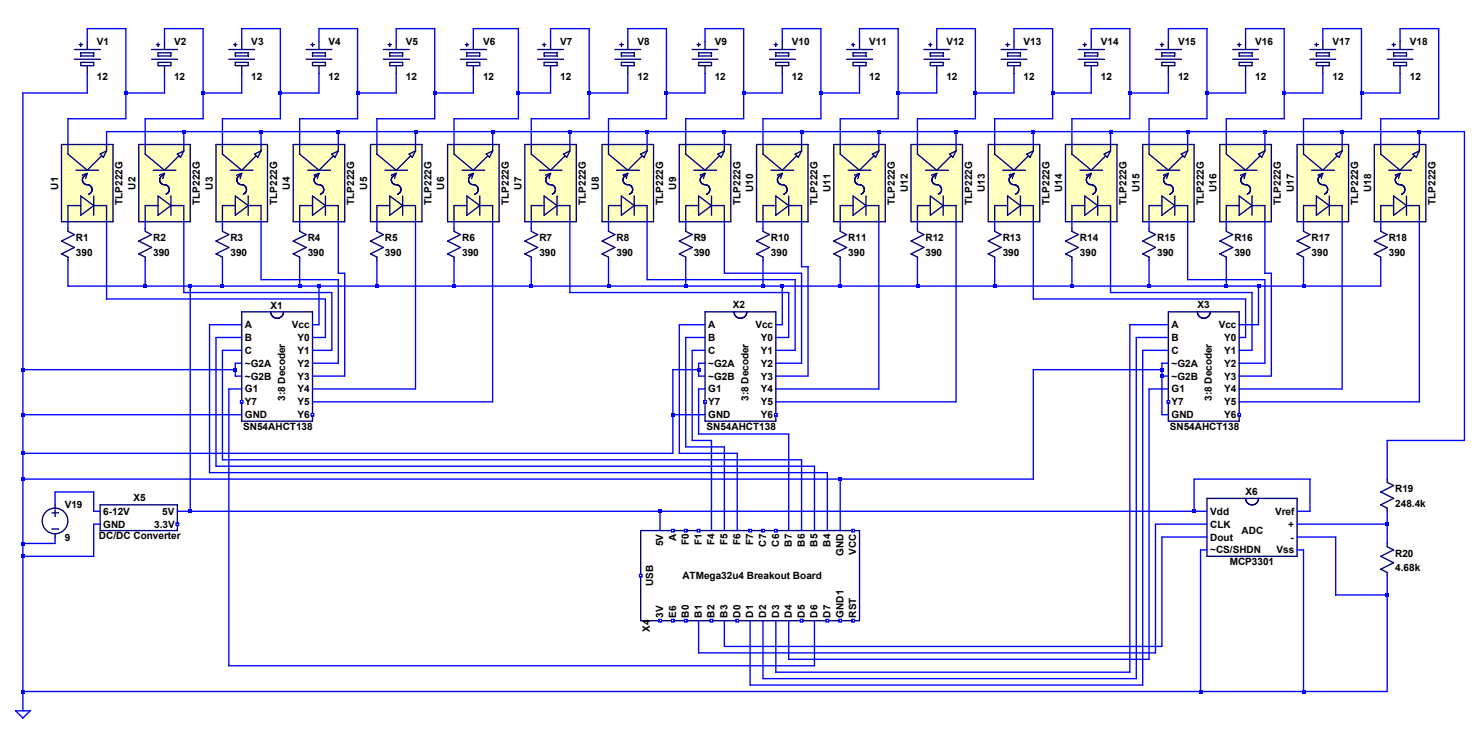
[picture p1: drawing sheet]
<svg xmlns="http://www.w3.org/2000/svg" width="1153mm" height="582mm" viewBox="0 0 1153 582" stroke-linecap="round" stroke-linejoin="round" font-family="sans-serif">
<defs><g id="words">
<g font-size="7.8">
<text x="75" y="35">V1</text>
<text x="136" y="35">V2</text>
<text x="196" y="35">V3</text>
<text x="256" y="35">V4</text>
<text x="316" y="35">V5</text>
<text x="376" y="35">V6</text>
<text x="437" y="35">V7</text>
<text x="497" y="35">V8</text>
<text x="557" y="35">V9</text>
<text x="617" y="35">V10</text>
<text x="677" y="35">V11</text>
<text x="737" y="35">V12</text>
<text x="798" y="35">V13</text>
<text x="858" y="35">V14</text>
<text x="918" y="35">V15</text>
<text x="978" y="35">V16</text>
<text x="1038" y="35">V17</text>
<text x="1099" y="35">V18</text>
<text x="75" y="63">12</text>
<text x="136" y="63">12</text>
<text x="196" y="63">12</text>
<text x="256" y="63">12</text>
<text x="316" y="63">12</text>
<text x="376" y="63">12</text>
<text x="437" y="63">12</text>
<text x="497" y="63">12</text>
<text x="557" y="63">12</text>
<text x="617" y="63">12</text>
<text x="677" y="63">12</text>
<text x="737" y="63">12</text>
<text x="798" y="63">12</text>
<text x="858" y="63">12</text>
<text x="918" y="63">12</text>
<text x="978" y="63">12</text>
<text x="1038" y="63">12</text>
<text x="1099" y="63">12</text>
<text x="45" y="148" transform="rotate(-90 45 148)">U1</text>
<text x="106" y="148" transform="rotate(-90 106 148)">U2</text>
<text x="166" y="148" transform="rotate(-90 166 148)">U3</text>
<text x="226" y="148" transform="rotate(-90 226 148)">U4</text>
<text x="286" y="148" transform="rotate(-90 286 148)">U5</text>
<text x="346" y="148" transform="rotate(-90 346 148)">U6</text>
<text x="406" y="148" transform="rotate(-90 406 148)">U7</text>
<text x="467" y="148" transform="rotate(-90 467 148)">U8</text>
<text x="527" y="148" transform="rotate(-90 527 148)">U9</text>
<text x="587" y="150" transform="rotate(-90 587 150)">U10</text>
<text x="647" y="150" transform="rotate(-90 647 150)">U11</text>
<text x="707" y="150" transform="rotate(-90 707 150)">U12</text>
<text x="768" y="150" transform="rotate(-90 768 150)">U13</text>
<text x="828" y="150" transform="rotate(-90 828 150)">U14</text>
<text x="888" y="150" transform="rotate(-90 888 150)">U15</text>
<text x="948" y="150" transform="rotate(-90 948 150)">U16</text>
<text x="1008" y="150" transform="rotate(-90 1008 150)">U17</text>
<text x="1068" y="150" transform="rotate(-90 1068 150)">U18</text>
<text x="96" y="160" transform="rotate(-90 96 160)">TLP222G</text>
<text x="156" y="160" transform="rotate(-90 156 160)">TLP222G</text>
<text x="216" y="160" transform="rotate(-90 216 160)">TLP222G</text>
<text x="276" y="160" transform="rotate(-90 276 160)">TLP222G</text>
<text x="336" y="160" transform="rotate(-90 336 160)">TLP222G</text>
<text x="396" y="160" transform="rotate(-90 396 160)">TLP222G</text>
<text x="457" y="160" transform="rotate(-90 457 160)">TLP222G</text>
<text x="517" y="160" transform="rotate(-90 517 160)">TLP222G</text>
<text x="577" y="160" transform="rotate(-90 577 160)">TLP222G</text>
<text x="637" y="160" transform="rotate(-90 637 160)">TLP222G</text>
<text x="697" y="160" transform="rotate(-90 697 160)">TLP222G</text>
<text x="758" y="160" transform="rotate(-90 758 160)">TLP222G</text>
<text x="818" y="160" transform="rotate(-90 818 160)">TLP222G</text>
<text x="878" y="160" transform="rotate(-90 878 160)">TLP222G</text>
<text x="938" y="160" transform="rotate(-90 938 160)">TLP222G</text>
<text x="998" y="160" transform="rotate(-90 998 160)">TLP222G</text>
<text x="1058" y="160" transform="rotate(-90 1058 160)">TLP222G</text>
<text x="1119" y="160" transform="rotate(-90 1119 160)">TLP222G</text>
<text x="59" y="188">R1</text>
<text x="119" y="188">R2</text>
<text x="180" y="188">R3</text>
<text x="240" y="188">R4</text>
<text x="300" y="188">R5</text>
<text x="360" y="188">R6</text>
<text x="420" y="188">R7</text>
<text x="480" y="188">R8</text>
<text x="541" y="188">R9</text>
<text x="601" y="188">R10</text>
<text x="661" y="188">R11</text>
<text x="721" y="188">R12</text>
<text x="781" y="188">R13</text>
<text x="842" y="188">R14</text>
<text x="902" y="188">R15</text>
<text x="962" y="188">R16</text>
<text x="1022" y="188">R17</text>
<text x="1082" y="188">R18</text>
<text x="59" y="199">390</text>
<text x="119" y="199">390</text>
<text x="180" y="199">390</text>
<text x="240" y="199">390</text>
<text x="300" y="199">390</text>
<text x="360" y="199">390</text>
<text x="420" y="199">390</text>
<text x="480" y="199">390</text>
<text x="541" y="199">390</text>
<text x="601" y="199">390</text>
<text x="661" y="199">390</text>
<text x="721" y="199">390</text>
<text x="781" y="199">390</text>
<text x="842" y="199">390</text>
<text x="902" y="199">390</text>
<text x="962" y="199">390</text>
<text x="1022" y="199">390</text>
<text x="1082" y="199">390</text>
<text x="571" y="240">X2</text>
<text x="933" y="240">X3</text>
<text x="211" y="241">X1</text>
<text x="191" y="256">A</text>
<text x="228" y="256">Vcc</text>
<text x="552" y="256">A</text>
<text x="589" y="256">Vcc</text>
<text x="913" y="256">A</text>
<text x="950" y="256">Vcc</text>
<text x="191" y="266">B</text>
<text x="232" y="266">Y0</text>
<text x="552" y="266">B</text>
<text x="593" y="266">Y0</text>
<text x="913" y="266">B</text>
<text x="954" y="266">Y0</text>
<text x="191" y="276">C</text>
<text x="232" y="276">Y1</text>
<text x="552" y="276">C</text>
<text x="593" y="276">Y1</text>
<text x="913" y="276">C</text>
<text x="954" y="276">Y1</text>
<text x="191" y="286">~G2A</text>
<text x="232" y="286">Y2</text>
<text x="552" y="286">~G2A</text>
<text x="593" y="286">Y2</text>
<text x="913" y="286">~G2A</text>
<text x="954" y="286">Y2</text>
<text x="191" y="296">~G2B</text>
<text x="232" y="296">Y3</text>
<text x="552" y="296">~G2B</text>
<text x="593" y="296">Y3</text>
<text x="913" y="296">~G2B</text>
<text x="954" y="296">Y3</text>
<text x="191" y="306">G1</text>
<text x="232" y="306">Y4</text>
<text x="552" y="306">G1</text>
<text x="593" y="306">Y4</text>
<text x="913" y="306">G1</text>
<text x="954" y="306">Y4</text>
<text x="191" y="316">Y7</text>
<text x="222" y="312" transform="rotate(-90 222 312)">3:8 Decoder</text>
<text x="232" y="316">Y5</text>
<text x="552" y="316">Y7</text>
<text x="583" y="312" transform="rotate(-90 583 312)">3:8 Decoder</text>
<text x="593" y="316">Y5</text>
<text x="913" y="316">Y7</text>
<text x="944" y="312" transform="rotate(-90 944 312)">3:8 Decoder</text>
<text x="954" y="316">Y5</text>
<text x="191" y="326">GND</text>
<text x="232" y="326">Y6</text>
<text x="552" y="326">GND</text>
<text x="593" y="326">Y6</text>
<text x="913" y="326">GND</text>
<text x="954" y="326">Y6</text>
<text x="190" y="335">SN54AHCT138</text>
<text x="551" y="335">SN54AHCT138</text>
<text x="912" y="335">SN54AHCT138</text>
<text x="1087" y="384">R19</text>
<text x="971" y="385">X6</text>
<text x="104" y="390">X5</text>
<text x="1087" y="395">248.4k</text>
<text x="50" y="396">V19</text>
<text x="80" y="401">6-12V</text>
<text x="126" y="401">5V</text>
<text x="943" y="401">Vdd</text>
<text x="994" y="401">Vref</text>
<text x="80" y="411">GND</text>
<text x="120" y="411">3.3V</text>
<text x="943" y="411">CLK</text>
<text x="1004" y="411">+</text>
<text x="77" y="420">DC/DC Converter</text>
<text x="968" y="416">ADC</text>
<text x="50" y="421">9</text>
<text x="517" y="425" transform="rotate(-90 517 425)">5V</text>
<text x="527" y="422" transform="rotate(-90 527 422)">A</text>
<text x="537" y="425" transform="rotate(-90 537 425)">F0</text>
<text x="547" y="425" transform="rotate(-90 547 425)">F1</text>
<text x="557" y="425" transform="rotate(-90 557 425)">F4</text>
<text x="567" y="425" transform="rotate(-90 567 425)">F5</text>
<text x="577" y="425" transform="rotate(-90 577 425)">F6</text>
<text x="587" y="425" transform="rotate(-90 587 425)">F7</text>
<text x="597" y="426" transform="rotate(-90 597 426)">C7</text>
<text x="607" y="426" transform="rotate(-90 607 426)">C6</text>
<text x="617" y="426" transform="rotate(-90 617 426)">B7</text>
<text x="627" y="426" transform="rotate(-90 627 426)">B6</text>
<text x="637" y="426" transform="rotate(-90 637 426)">B5</text>
<text x="647" y="426" transform="rotate(-90 647 426)">B4</text>
<text x="943" y="421">Dout</text>
<text x="1006" y="421">-</text>
<text x="943" y="431">~CS/SHDN</text>
<text x="995" y="431">Vss</text>
<text x="657" y="433" transform="rotate(-90 657 433)">GND</text>
<text x="667" y="432" transform="rotate(-90 667 432)">VCC</text>
<text x="1087" y="434">R20</text>
<text x="958" y="440">MCP3301</text>
<text x="1087" y="445">4.68k</text>
<text x="532" y="451">ATMega32u4 Breakout Board</text>
<text x="509" y="457" transform="rotate(-90 509 457)">USB</text>
<text x="517" y="481" transform="rotate(-90 517 481)">3V</text>
<text x="527" y="481" transform="rotate(-90 527 481)">E6</text>
<text x="537" y="481" transform="rotate(-90 537 481)">B0</text>
<text x="547" y="481" transform="rotate(-90 547 481)">B1</text>
<text x="557" y="481" transform="rotate(-90 557 481)">B2</text>
<text x="567" y="481" transform="rotate(-90 567 481)">B3</text>
<text x="577" y="481" transform="rotate(-90 577 481)">D0</text>
<text x="587" y="481" transform="rotate(-90 587 481)">D1</text>
<text x="597" y="481" transform="rotate(-90 597 481)">D2</text>
<text x="607" y="481" transform="rotate(-90 607 481)">D3</text>
<text x="617" y="481" transform="rotate(-90 617 481)">D4</text>
<text x="627" y="481" transform="rotate(-90 627 481)">D5</text>
<text x="637" y="481" transform="rotate(-90 637 481)">D6</text>
<text x="647" y="481" transform="rotate(-90 647 481)">D7</text>
<text x="657" y="481" transform="rotate(-90 657 481)">GND1</text>
<text x="667" y="481" transform="rotate(-90 667 481)">RST</text>
<text x="506" y="492" transform="rotate(-90 506 492)">X4</text>
</g>
</g></defs>
<!-- layer: Layer 1 -->
<path d="M48 113h40v60h-40z" fill="#ffffc0"/>
<path d="M48 173h40" fill="none" stroke="#00007e" stroke-width="1.1"/>
<path d="M88 113v60" fill="none" stroke="#00007e" stroke-width="1.1"/>
<path d="M48 113h40" fill="none" stroke="#00007e" stroke-width="1.1"/>
<path d="M48 113v60" fill="none" stroke="#00007e" stroke-width="1.1"/>
<path d="M53 160v13" fill="none" stroke="#00007e" stroke-width="1.1"/>
<path d="M53 160h10" fill="none" stroke="#00007e" stroke-width="1.1"/>
<path d="M73 160h10" fill="none" stroke="#00007e" stroke-width="1.1"/>
<path d="M83 160v13" fill="none" stroke="#00007e" stroke-width="1.1"/>
<path d="M63 153v15" fill="none" stroke="#00007e" stroke-width="1.1"/>
<path d="M63 153l10 7" fill="none" stroke="#00007e" stroke-width="1.1"/>
<path d="M73 160l-10 8" fill="none" stroke="#00007e" stroke-width="1.1"/>
<path d="M73 153v15" fill="none" stroke="#00007e" stroke-width="1.1"/>
<path d="M53 113v7" fill="none" stroke="#00007e" stroke-width="1.1"/>
<path d="M53 120l15 13" fill="none" stroke="#00007e" stroke-width="1.1"/>
<path d="M79 121l-11 12" fill="none" stroke="#00007e" stroke-width="1.1"/>
<path d="M59 133h18" fill="none" stroke="#00007e" stroke-width="1.1"/>
<path d="M83 113v5" fill="none" stroke="#00007e" stroke-width="1.1"/>
<path d="M83 118l-3 5" fill="none" stroke="#00007e" stroke-width="1.1"/>
<path d="M83 118l-5 2" fill="none" stroke="#00007e" stroke-width="1.1"/>
<path d="M78 120l2 3" fill="none" stroke="#00007e" stroke-width="1.1"/>
<path d="M68 135l-1 4" fill="none" stroke="#00007e" stroke-width="1.1"/>
<path d="M68 135l-4 1" fill="none" stroke="#00007e" stroke-width="1.1"/>
<path d="M68 135l-1 1" fill="none" stroke="#00007e" stroke-width="1.1"/>
<path d="M68 144h.1" fill="none" stroke="#00007e" stroke-width="1.1"/>
<path d="M67 144h1" fill="none" stroke="#00007e" stroke-width="1.1"/>
<path d="M67 144h.1" fill="none" stroke="#00007e" stroke-width="1.1"/>
<path d="M67 144h.1" fill="none" stroke="#00007e" stroke-width="1.1"/>
<path d="M66 144h1" fill="none" stroke="#00007e" stroke-width="1.1"/>
<path d="M66 143v1" fill="none" stroke="#00007e" stroke-width="1.1"/>
<path d="M66 143h.1" fill="none" stroke="#00007e" stroke-width="1.1"/>
<path d="M66 143h.1" fill="none" stroke="#00007e" stroke-width="1.1"/>
<path d="M65 143h1" fill="none" stroke="#00007e" stroke-width="1.1"/>
<path d="M65 143h.1" fill="none" stroke="#00007e" stroke-width="1.1"/>
<path d="M65 142v1" fill="none" stroke="#00007e" stroke-width="1.1"/>
<path d="M65 142h.1" fill="none" stroke="#00007e" stroke-width="1.1"/>
<path d="M65 142h.1" fill="none" stroke="#00007e" stroke-width="1.1"/>
<path d="M65 142h.1" fill="none" stroke="#00007e" stroke-width="1.1"/>
<path d="M64 141l1 1" fill="none" stroke="#00007e" stroke-width="1.1"/>
<path d="M64 141h.1" fill="none" stroke="#00007e" stroke-width="1.1"/>
<path d="M64 141h.1" fill="none" stroke="#00007e" stroke-width="1.1"/>
<path d="M64 140v1" fill="none" stroke="#00007e" stroke-width="1.1"/>
<path d="M64 140h.1" fill="none" stroke="#00007e" stroke-width="1.1"/>
<path d="M64 140h.1" fill="none" stroke="#00007e" stroke-width="1.1"/>
<path d="M64 139v1" fill="none" stroke="#00007e" stroke-width="1.1"/>
<path d="M64 139h.1" fill="none" stroke="#00007e" stroke-width="1.1"/>
<path d="M64 139h.1" fill="none" stroke="#00007e" stroke-width="1.1"/>
<path d="M65 139h-1" fill="none" stroke="#00007e" stroke-width="1.1"/>
<path d="M65 138v1" fill="none" stroke="#00007e" stroke-width="1.1"/>
<path d="M65 138h.1" fill="none" stroke="#00007e" stroke-width="1.1"/>
<path d="M65 138h.1" fill="none" stroke="#00007e" stroke-width="1.1"/>
<path d="M65 137v1" fill="none" stroke="#00007e" stroke-width="1.1"/>
<path d="M66 137h-1" fill="none" stroke="#00007e" stroke-width="1.1"/>
<path d="M66 137h.1" fill="none" stroke="#00007e" stroke-width="1.1"/>
<path d="M66 137h.1" fill="none" stroke="#00007e" stroke-width="1.1"/>
<path d="M66 137h.1" fill="none" stroke="#00007e" stroke-width="1.1"/>
<path d="M68 144h.1" fill="none" stroke="#00007e" stroke-width="1.1"/>
<path d="M68 144h1" fill="none" stroke="#00007e" stroke-width="1.1"/>
<path d="M69 144h.1" fill="none" stroke="#00007e" stroke-width="1.1"/>
<path d="M69 144h.1" fill="none" stroke="#00007e" stroke-width="1.1"/>
<path d="M69 144h1" fill="none" stroke="#00007e" stroke-width="1.1"/>
<path d="M70 144h.1" fill="none" stroke="#00007e" stroke-width="1.1"/>
<path d="M70 144v1" fill="none" stroke="#00007e" stroke-width="1.1"/>
<path d="M70 145h.1" fill="none" stroke="#00007e" stroke-width="1.1"/>
<path d="M70 145h1" fill="none" stroke="#00007e" stroke-width="1.1"/>
<path d="M71 145h.1" fill="none" stroke="#00007e" stroke-width="1.1"/>
<path d="M71 145v1" fill="none" stroke="#00007e" stroke-width="1.1"/>
<path d="M71 146h.1" fill="none" stroke="#00007e" stroke-width="1.1"/>
<path d="M71 146h.1" fill="none" stroke="#00007e" stroke-width="1.1"/>
<path d="M71 146h1" fill="none" stroke="#00007e" stroke-width="1.1"/>
<path d="M72 146v1" fill="none" stroke="#00007e" stroke-width="1.1"/>
<path d="M72 147h.1" fill="none" stroke="#00007e" stroke-width="1.1"/>
<path d="M72 147h.1" fill="none" stroke="#00007e" stroke-width="1.1"/>
<path d="M72 147v1" fill="none" stroke="#00007e" stroke-width="1.1"/>
<path d="M72 148h.1" fill="none" stroke="#00007e" stroke-width="1.1"/>
<path d="M72 148h.1" fill="none" stroke="#00007e" stroke-width="1.1"/>
<path d="M72 148v1" fill="none" stroke="#00007e" stroke-width="1.1"/>
<path d="M72 149h.1" fill="none" stroke="#00007e" stroke-width="1.1"/>
<path d="M72 149h-1" fill="none" stroke="#00007e" stroke-width="1.1"/>
<path d="M71 149v1" fill="none" stroke="#00007e" stroke-width="1.1"/>
<path d="M71 150h.1" fill="none" stroke="#00007e" stroke-width="1.1"/>
<path d="M71 150h.1" fill="none" stroke="#00007e" stroke-width="1.1"/>
<path d="M71 150h.1" fill="none" stroke="#00007e" stroke-width="1.1"/>
<path d="M71 150l-1 1" fill="none" stroke="#00007e" stroke-width="1.1"/>
<path d="M70 151h.1" fill="none" stroke="#00007e" stroke-width="1.1"/>
<path d="M70 151h.1" fill="none" stroke="#00007e" stroke-width="1.1"/>
<path d="M70 151h-1" fill="none" stroke="#00007e" stroke-width="1.1"/>
<path d="M69 151h.1" fill="none" stroke="#00007e" stroke-width="1.1"/>
<path d="M108 113h40v60h-40z" fill="#ffffc0"/>
<path d="M108 173h40" fill="none" stroke="#00007e" stroke-width="1.1"/>
<path d="M148 113v60" fill="none" stroke="#00007e" stroke-width="1.1"/>
<path d="M108 113h40" fill="none" stroke="#00007e" stroke-width="1.1"/>
<path d="M108 113v60" fill="none" stroke="#00007e" stroke-width="1.1"/>
<path d="M113 160v13" fill="none" stroke="#00007e" stroke-width="1.1"/>
<path d="M113 160h10" fill="none" stroke="#00007e" stroke-width="1.1"/>
<path d="M133 160h10" fill="none" stroke="#00007e" stroke-width="1.1"/>
<path d="M143 160v13" fill="none" stroke="#00007e" stroke-width="1.1"/>
<path d="M123 153v15" fill="none" stroke="#00007e" stroke-width="1.1"/>
<path d="M123 153l10 7" fill="none" stroke="#00007e" stroke-width="1.1"/>
<path d="M133 160l-10 8" fill="none" stroke="#00007e" stroke-width="1.1"/>
<path d="M133 153v15" fill="none" stroke="#00007e" stroke-width="1.1"/>
<path d="M113 113v7" fill="none" stroke="#00007e" stroke-width="1.1"/>
<path d="M113 120l15 13" fill="none" stroke="#00007e" stroke-width="1.1"/>
<path d="M139 121l-11 12" fill="none" stroke="#00007e" stroke-width="1.1"/>
<path d="M119 133h18" fill="none" stroke="#00007e" stroke-width="1.1"/>
<path d="M143 113v5" fill="none" stroke="#00007e" stroke-width="1.1"/>
<path d="M143 118l-2 5" fill="none" stroke="#00007e" stroke-width="1.1"/>
<path d="M143 118l-5 2" fill="none" stroke="#00007e" stroke-width="1.1"/>
<path d="M138 120l3 3" fill="none" stroke="#00007e" stroke-width="1.1"/>
<path d="M128 135l-1 4" fill="none" stroke="#00007e" stroke-width="1.1"/>
<path d="M128 135l-4 1" fill="none" stroke="#00007e" stroke-width="1.1"/>
<path d="M128 135l-1 1" fill="none" stroke="#00007e" stroke-width="1.1"/>
<path d="M128 144h.1" fill="none" stroke="#00007e" stroke-width="1.1"/>
<path d="M128 144h.1" fill="none" stroke="#00007e" stroke-width="1.1"/>
<path d="M127 144h1" fill="none" stroke="#00007e" stroke-width="1.1"/>
<path d="M127 144h.1" fill="none" stroke="#00007e" stroke-width="1.1"/>
<path d="M127 144h.1" fill="none" stroke="#00007e" stroke-width="1.1"/>
<path d="M126 143l1 1" fill="none" stroke="#00007e" stroke-width="1.1"/>
<path d="M126 143h.1" fill="none" stroke="#00007e" stroke-width="1.1"/>
<path d="M126 143h.1" fill="none" stroke="#00007e" stroke-width="1.1"/>
<path d="M126 143h.1" fill="none" stroke="#00007e" stroke-width="1.1"/>
<path d="M125 143h1" fill="none" stroke="#00007e" stroke-width="1.1"/>
<path d="M125 142v1" fill="none" stroke="#00007e" stroke-width="1.1"/>
<path d="M125 142h.1" fill="none" stroke="#00007e" stroke-width="1.1"/>
<path d="M125 142h.1" fill="none" stroke="#00007e" stroke-width="1.1"/>
<path d="M125 142h.1" fill="none" stroke="#00007e" stroke-width="1.1"/>
<path d="M125 141v1" fill="none" stroke="#00007e" stroke-width="1.1"/>
<path d="M124 141h1" fill="none" stroke="#00007e" stroke-width="1.1"/>
<path d="M124 141h.1" fill="none" stroke="#00007e" stroke-width="1.1"/>
<path d="M124 140v1" fill="none" stroke="#00007e" stroke-width="1.1"/>
<path d="M124 140h.1" fill="none" stroke="#00007e" stroke-width="1.1"/>
<path d="M124 140h.1" fill="none" stroke="#00007e" stroke-width="1.1"/>
<path d="M124 139v1" fill="none" stroke="#00007e" stroke-width="1.1"/>
<path d="M125 139h-1" fill="none" stroke="#00007e" stroke-width="1.1"/>
<path d="M125 139h.1" fill="none" stroke="#00007e" stroke-width="1.1"/>
<path d="M125 139h.1" fill="none" stroke="#00007e" stroke-width="1.1"/>
<path d="M125 138v1" fill="none" stroke="#00007e" stroke-width="1.1"/>
<path d="M125 138h.1" fill="none" stroke="#00007e" stroke-width="1.1"/>
<path d="M125 138h.1" fill="none" stroke="#00007e" stroke-width="1.1"/>
<path d="M125 137v1" fill="none" stroke="#00007e" stroke-width="1.1"/>
<path d="M126 137h-1" fill="none" stroke="#00007e" stroke-width="1.1"/>
<path d="M126 137h.1" fill="none" stroke="#00007e" stroke-width="1.1"/>
<path d="M126 137h.1" fill="none" stroke="#00007e" stroke-width="1.1"/>
<path d="M127 137h-1" fill="none" stroke="#00007e" stroke-width="1.1"/>
<path d="M128 144h1" fill="none" stroke="#00007e" stroke-width="1.1"/>
<path d="M129 144h.1" fill="none" stroke="#00007e" stroke-width="1.1"/>
<path d="M129 144h.1" fill="none" stroke="#00007e" stroke-width="1.1"/>
<path d="M129 144h1" fill="none" stroke="#00007e" stroke-width="1.1"/>
<path d="M130 144h.1" fill="none" stroke="#00007e" stroke-width="1.1"/>
<path d="M130 144h.1" fill="none" stroke="#00007e" stroke-width="1.1"/>
<path d="M130 144v1" fill="none" stroke="#00007e" stroke-width="1.1"/>
<path d="M130 145h1" fill="none" stroke="#00007e" stroke-width="1.1"/>
<path d="M131 145h.1" fill="none" stroke="#00007e" stroke-width="1.1"/>
<path d="M131 145h.1" fill="none" stroke="#00007e" stroke-width="1.1"/>
<path d="M131 145v1" fill="none" stroke="#00007e" stroke-width="1.1"/>
<path d="M131 146h.1" fill="none" stroke="#00007e" stroke-width="1.1"/>
<path d="M131 146h1" fill="none" stroke="#00007e" stroke-width="1.1"/>
<path d="M132 146h.1" fill="none" stroke="#00007e" stroke-width="1.1"/>
<path d="M132 146v1" fill="none" stroke="#00007e" stroke-width="1.1"/>
<path d="M132 147h.1" fill="none" stroke="#00007e" stroke-width="1.1"/>
<path d="M132 147h.1" fill="none" stroke="#00007e" stroke-width="1.1"/>
<path d="M132 147v1" fill="none" stroke="#00007e" stroke-width="1.1"/>
<path d="M132 148h.1" fill="none" stroke="#00007e" stroke-width="1.1"/>
<path d="M132 148h.1" fill="none" stroke="#00007e" stroke-width="1.1"/>
<path d="M132 148v1" fill="none" stroke="#00007e" stroke-width="1.1"/>
<path d="M132 149h.1" fill="none" stroke="#00007e" stroke-width="1.1"/>
<path d="M132 149h.1" fill="none" stroke="#00007e" stroke-width="1.1"/>
<path d="M132 149l-1 1" fill="none" stroke="#00007e" stroke-width="1.1"/>
<path d="M131 150h.1" fill="none" stroke="#00007e" stroke-width="1.1"/>
<path d="M131 150h.1" fill="none" stroke="#00007e" stroke-width="1.1"/>
<path d="M131 150h.1" fill="none" stroke="#00007e" stroke-width="1.1"/>
<path d="M131 150v1" fill="none" stroke="#00007e" stroke-width="1.1"/>
<path d="M131 151h-1" fill="none" stroke="#00007e" stroke-width="1.1"/>
<path d="M130 151h.1" fill="none" stroke="#00007e" stroke-width="1.1"/>
<path d="M130 151h.1" fill="none" stroke="#00007e" stroke-width="1.1"/>
<path d="M130 151h-1" fill="none" stroke="#00007e" stroke-width="1.1"/>
<path d="M168 113h40v60h-40z" fill="#ffffc0"/>
<path d="M168 173h40" fill="none" stroke="#00007e" stroke-width="1.1"/>
<path d="M208 113v60" fill="none" stroke="#00007e" stroke-width="1.1"/>
<path d="M168 113h40" fill="none" stroke="#00007e" stroke-width="1.1"/>
<path d="M168 113v60" fill="none" stroke="#00007e" stroke-width="1.1"/>
<path d="M173 160v13" fill="none" stroke="#00007e" stroke-width="1.1"/>
<path d="M173 160h10" fill="none" stroke="#00007e" stroke-width="1.1"/>
<path d="M193 160h10" fill="none" stroke="#00007e" stroke-width="1.1"/>
<path d="M203 160v13" fill="none" stroke="#00007e" stroke-width="1.1"/>
<path d="M183 153v15" fill="none" stroke="#00007e" stroke-width="1.1"/>
<path d="M183 153l10 7" fill="none" stroke="#00007e" stroke-width="1.1"/>
<path d="M193 160l-10 8" fill="none" stroke="#00007e" stroke-width="1.1"/>
<path d="M193 153v15" fill="none" stroke="#00007e" stroke-width="1.1"/>
<path d="M173 113v7" fill="none" stroke="#00007e" stroke-width="1.1"/>
<path d="M173 120l15 13" fill="none" stroke="#00007e" stroke-width="1.1"/>
<path d="M200 121l-12 12" fill="none" stroke="#00007e" stroke-width="1.1"/>
<path d="M180 133h17" fill="none" stroke="#00007e" stroke-width="1.1"/>
<path d="M203 113v5" fill="none" stroke="#00007e" stroke-width="1.1"/>
<path d="M203 118l-2 5" fill="none" stroke="#00007e" stroke-width="1.1"/>
<path d="M203 118l-5 2" fill="none" stroke="#00007e" stroke-width="1.1"/>
<path d="M198 120l3 3" fill="none" stroke="#00007e" stroke-width="1.1"/>
<path d="M188 135l-1 4" fill="none" stroke="#00007e" stroke-width="1.1"/>
<path d="M188 135l-3 1" fill="none" stroke="#00007e" stroke-width="1.1"/>
<path d="M188 135l-1 1" fill="none" stroke="#00007e" stroke-width="1.1"/>
<path d="M188 144h.1" fill="none" stroke="#00007e" stroke-width="1.1"/>
<path d="M188 144h.1" fill="none" stroke="#00007e" stroke-width="1.1"/>
<path d="M187 144h1" fill="none" stroke="#00007e" stroke-width="1.1"/>
<path d="M187 144h.1" fill="none" stroke="#00007e" stroke-width="1.1"/>
<path d="M187 144h.1" fill="none" stroke="#00007e" stroke-width="1.1"/>
<path d="M187 143v1" fill="none" stroke="#00007e" stroke-width="1.1"/>
<path d="M186 143h1" fill="none" stroke="#00007e" stroke-width="1.1"/>
<path d="M186 143h.1" fill="none" stroke="#00007e" stroke-width="1.1"/>
<path d="M186 143h.1" fill="none" stroke="#00007e" stroke-width="1.1"/>
<path d="M186 143h.1" fill="none" stroke="#00007e" stroke-width="1.1"/>
<path d="M185 142l1 1" fill="none" stroke="#00007e" stroke-width="1.1"/>
<path d="M185 142h.1" fill="none" stroke="#00007e" stroke-width="1.1"/>
<path d="M185 142h.1" fill="none" stroke="#00007e" stroke-width="1.1"/>
<path d="M185 142h.1" fill="none" stroke="#00007e" stroke-width="1.1"/>
<path d="M185 141v1" fill="none" stroke="#00007e" stroke-width="1.1"/>
<path d="M185 141h.1" fill="none" stroke="#00007e" stroke-width="1.1"/>
<path d="M185 141h.1" fill="none" stroke="#00007e" stroke-width="1.1"/>
<path d="M185 140v1" fill="none" stroke="#00007e" stroke-width="1.1"/>
<path d="M185 140h.1" fill="none" stroke="#00007e" stroke-width="1.1"/>
<path d="M185 140h.1" fill="none" stroke="#00007e" stroke-width="1.1"/>
<path d="M185 139v1" fill="none" stroke="#00007e" stroke-width="1.1"/>
<path d="M185 139h.1" fill="none" stroke="#00007e" stroke-width="1.1"/>
<path d="M185 139h.1" fill="none" stroke="#00007e" stroke-width="1.1"/>
<path d="M185 139h.1" fill="none" stroke="#00007e" stroke-width="1.1"/>
<path d="M185 138v1" fill="none" stroke="#00007e" stroke-width="1.1"/>
<path d="M185 138h.1" fill="none" stroke="#00007e" stroke-width="1.1"/>
<path d="M185 138h.1" fill="none" stroke="#00007e" stroke-width="1.1"/>
<path d="M186 137l-1 1" fill="none" stroke="#00007e" stroke-width="1.1"/>
<path d="M186 137h.1" fill="none" stroke="#00007e" stroke-width="1.1"/>
<path d="M186 137h.1" fill="none" stroke="#00007e" stroke-width="1.1"/>
<path d="M186 137h.1" fill="none" stroke="#00007e" stroke-width="1.1"/>
<path d="M187 137h-1" fill="none" stroke="#00007e" stroke-width="1.1"/>
<path d="M188 144h1" fill="none" stroke="#00007e" stroke-width="1.1"/>
<path d="M189 144h.1" fill="none" stroke="#00007e" stroke-width="1.1"/>
<path d="M189 144h.1" fill="none" stroke="#00007e" stroke-width="1.1"/>
<path d="M189 144h1" fill="none" stroke="#00007e" stroke-width="1.1"/>
<path d="M190 144h.1" fill="none" stroke="#00007e" stroke-width="1.1"/>
<path d="M190 144h.1" fill="none" stroke="#00007e" stroke-width="1.1"/>
<path d="M190 144v1" fill="none" stroke="#00007e" stroke-width="1.1"/>
<path d="M190 145h1" fill="none" stroke="#00007e" stroke-width="1.1"/>
<path d="M191 145h.1" fill="none" stroke="#00007e" stroke-width="1.1"/>
<path d="M191 145h.1" fill="none" stroke="#00007e" stroke-width="1.1"/>
<path d="M191 145v1" fill="none" stroke="#00007e" stroke-width="1.1"/>
<path d="M191 146h1" fill="none" stroke="#00007e" stroke-width="1.1"/>
<path d="M192 146h.1" fill="none" stroke="#00007e" stroke-width="1.1"/>
<path d="M192 146h.1" fill="none" stroke="#00007e" stroke-width="1.1"/>
<path d="M192 146v1" fill="none" stroke="#00007e" stroke-width="1.1"/>
<path d="M192 147h.1" fill="none" stroke="#00007e" stroke-width="1.1"/>
<path d="M192 147h.1" fill="none" stroke="#00007e" stroke-width="1.1"/>
<path d="M192 147v1" fill="none" stroke="#00007e" stroke-width="1.1"/>
<path d="M192 148h.1" fill="none" stroke="#00007e" stroke-width="1.1"/>
<path d="M192 148h.1" fill="none" stroke="#00007e" stroke-width="1.1"/>
<path d="M192 148v1" fill="none" stroke="#00007e" stroke-width="1.1"/>
<path d="M192 149h.1" fill="none" stroke="#00007e" stroke-width="1.1"/>
<path d="M192 149h.1" fill="none" stroke="#00007e" stroke-width="1.1"/>
<path d="M192 149v1" fill="none" stroke="#00007e" stroke-width="1.1"/>
<path d="M192 150h-1" fill="none" stroke="#00007e" stroke-width="1.1"/>
<path d="M191 150h.1" fill="none" stroke="#00007e" stroke-width="1.1"/>
<path d="M191 150h.1" fill="none" stroke="#00007e" stroke-width="1.1"/>
<path d="M191 150v1" fill="none" stroke="#00007e" stroke-width="1.1"/>
<path d="M191 151h-1" fill="none" stroke="#00007e" stroke-width="1.1"/>
<path d="M190 151h.1" fill="none" stroke="#00007e" stroke-width="1.1"/>
<path d="M190 151h.1" fill="none" stroke="#00007e" stroke-width="1.1"/>
<path d="M190 151h.1" fill="none" stroke="#00007e" stroke-width="1.1"/>
<path d="M228 113h41v60h-41z" fill="#ffffc0"/>
<path d="M228 173h41" fill="none" stroke="#00007e" stroke-width="1.1"/>
<path d="M269 113v60" fill="none" stroke="#00007e" stroke-width="1.1"/>
<path d="M228 113h41" fill="none" stroke="#00007e" stroke-width="1.1"/>
<path d="M228 113v60" fill="none" stroke="#00007e" stroke-width="1.1"/>
<path d="M234 160v13" fill="none" stroke="#00007e" stroke-width="1.1"/>
<path d="M234 160h10" fill="none" stroke="#00007e" stroke-width="1.1"/>
<path d="M254 160h10" fill="none" stroke="#00007e" stroke-width="1.1"/>
<path d="M264 160v13" fill="none" stroke="#00007e" stroke-width="1.1"/>
<path d="M244 153v15" fill="none" stroke="#00007e" stroke-width="1.1"/>
<path d="M244 153l10 7" fill="none" stroke="#00007e" stroke-width="1.1"/>
<path d="M254 160l-10 8" fill="none" stroke="#00007e" stroke-width="1.1"/>
<path d="M254 153v15" fill="none" stroke="#00007e" stroke-width="1.1"/>
<path d="M234 113v7" fill="none" stroke="#00007e" stroke-width="1.1"/>
<path d="M234 120l15 13" fill="none" stroke="#00007e" stroke-width="1.1"/>
<path d="M260 121l-11 12" fill="none" stroke="#00007e" stroke-width="1.1"/>
<path d="M240 133h17" fill="none" stroke="#00007e" stroke-width="1.1"/>
<path d="M264 113v5" fill="none" stroke="#00007e" stroke-width="1.1"/>
<path d="M264 118l-3 5" fill="none" stroke="#00007e" stroke-width="1.1"/>
<path d="M264 118l-5 2" fill="none" stroke="#00007e" stroke-width="1.1"/>
<path d="M259 120l2 3" fill="none" stroke="#00007e" stroke-width="1.1"/>
<path d="M249 135l-2 4" fill="none" stroke="#00007e" stroke-width="1.1"/>
<path d="M249 135l-4 1" fill="none" stroke="#00007e" stroke-width="1.1"/>
<path d="M249 135l-2 1" fill="none" stroke="#00007e" stroke-width="1.1"/>
<path d="M248 144h1" fill="none" stroke="#00007e" stroke-width="1.1"/>
<path d="M248 144h.1" fill="none" stroke="#00007e" stroke-width="1.1"/>
<path d="M248 144h.1" fill="none" stroke="#00007e" stroke-width="1.1"/>
<path d="M247 144h1" fill="none" stroke="#00007e" stroke-width="1.1"/>
<path d="M247 144h.1" fill="none" stroke="#00007e" stroke-width="1.1"/>
<path d="M247 143v1" fill="none" stroke="#00007e" stroke-width="1.1"/>
<path d="M246 143h1" fill="none" stroke="#00007e" stroke-width="1.1"/>
<path d="M246 143h.1" fill="none" stroke="#00007e" stroke-width="1.1"/>
<path d="M246 143h.1" fill="none" stroke="#00007e" stroke-width="1.1"/>
<path d="M246 143h.1" fill="none" stroke="#00007e" stroke-width="1.1"/>
<path d="M246 142v1" fill="none" stroke="#00007e" stroke-width="1.1"/>
<path d="M245 142h1" fill="none" stroke="#00007e" stroke-width="1.1"/>
<path d="M245 142h.1" fill="none" stroke="#00007e" stroke-width="1.1"/>
<path d="M245 142h.1" fill="none" stroke="#00007e" stroke-width="1.1"/>
<path d="M245 141v1" fill="none" stroke="#00007e" stroke-width="1.1"/>
<path d="M245 141h.1" fill="none" stroke="#00007e" stroke-width="1.1"/>
<path d="M245 141h.1" fill="none" stroke="#00007e" stroke-width="1.1"/>
<path d="M245 140v1" fill="none" stroke="#00007e" stroke-width="1.1"/>
<path d="M245 140h.1" fill="none" stroke="#00007e" stroke-width="1.1"/>
<path d="M245 140h.1" fill="none" stroke="#00007e" stroke-width="1.1"/>
<path d="M245 139v1" fill="none" stroke="#00007e" stroke-width="1.1"/>
<path d="M245 139h.1" fill="none" stroke="#00007e" stroke-width="1.1"/>
<path d="M245 139h.1" fill="none" stroke="#00007e" stroke-width="1.1"/>
<path d="M245 139h.1" fill="none" stroke="#00007e" stroke-width="1.1"/>
<path d="M245 138v1" fill="none" stroke="#00007e" stroke-width="1.1"/>
<path d="M245 138h.1" fill="none" stroke="#00007e" stroke-width="1.1"/>
<path d="M246 138h-1" fill="none" stroke="#00007e" stroke-width="1.1"/>
<path d="M246 137v1" fill="none" stroke="#00007e" stroke-width="1.1"/>
<path d="M246 137h.1" fill="none" stroke="#00007e" stroke-width="1.1"/>
<path d="M246 137h.1" fill="none" stroke="#00007e" stroke-width="1.1"/>
<path d="M247 137h-1" fill="none" stroke="#00007e" stroke-width="1.1"/>
<path d="M247 137h.1" fill="none" stroke="#00007e" stroke-width="1.1"/>
<path d="M249 144h.1" fill="none" stroke="#00007e" stroke-width="1.1"/>
<path d="M249 144h.1" fill="none" stroke="#00007e" stroke-width="1.1"/>
<path d="M249 144h1" fill="none" stroke="#00007e" stroke-width="1.1"/>
<path d="M250 144h.1" fill="none" stroke="#00007e" stroke-width="1.1"/>
<path d="M250 144h.1" fill="none" stroke="#00007e" stroke-width="1.1"/>
<path d="M250 144h.1" fill="none" stroke="#00007e" stroke-width="1.1"/>
<path d="M250 144l1 1" fill="none" stroke="#00007e" stroke-width="1.1"/>
<path d="M251 145h.1" fill="none" stroke="#00007e" stroke-width="1.1"/>
<path d="M251 145h.1" fill="none" stroke="#00007e" stroke-width="1.1"/>
<path d="M251 145h.1" fill="none" stroke="#00007e" stroke-width="1.1"/>
<path d="M251 145l1 1" fill="none" stroke="#00007e" stroke-width="1.1"/>
<path d="M252 146h.1" fill="none" stroke="#00007e" stroke-width="1.1"/>
<path d="M252 146h.1" fill="none" stroke="#00007e" stroke-width="1.1"/>
<path d="M252 146h.1" fill="none" stroke="#00007e" stroke-width="1.1"/>
<path d="M252 146v1" fill="none" stroke="#00007e" stroke-width="1.1"/>
<path d="M252 147h.1" fill="none" stroke="#00007e" stroke-width="1.1"/>
<path d="M252 147h.1" fill="none" stroke="#00007e" stroke-width="1.1"/>
<path d="M252 147v1" fill="none" stroke="#00007e" stroke-width="1.1"/>
<path d="M252 148h.1" fill="none" stroke="#00007e" stroke-width="1.1"/>
<path d="M252 148h.1" fill="none" stroke="#00007e" stroke-width="1.1"/>
<path d="M252 148v1" fill="none" stroke="#00007e" stroke-width="1.1"/>
<path d="M252 149h.1" fill="none" stroke="#00007e" stroke-width="1.1"/>
<path d="M252 149h.1" fill="none" stroke="#00007e" stroke-width="1.1"/>
<path d="M252 149v1" fill="none" stroke="#00007e" stroke-width="1.1"/>
<path d="M252 150h.1" fill="none" stroke="#00007e" stroke-width="1.1"/>
<path d="M252 150h-1" fill="none" stroke="#00007e" stroke-width="1.1"/>
<path d="M251 150h.1" fill="none" stroke="#00007e" stroke-width="1.1"/>
<path d="M251 150v1" fill="none" stroke="#00007e" stroke-width="1.1"/>
<path d="M251 151h.1" fill="none" stroke="#00007e" stroke-width="1.1"/>
<path d="M251 151h-1" fill="none" stroke="#00007e" stroke-width="1.1"/>
<path d="M250 151h.1" fill="none" stroke="#00007e" stroke-width="1.1"/>
<path d="M250 151h.1" fill="none" stroke="#00007e" stroke-width="1.1"/>
<path d="M289 113h40v60h-40z" fill="#ffffc0"/>
<path d="M289 173h40" fill="none" stroke="#00007e" stroke-width="1.1"/>
<path d="M329 113v60" fill="none" stroke="#00007e" stroke-width="1.1"/>
<path d="M289 113h40" fill="none" stroke="#00007e" stroke-width="1.1"/>
<path d="M289 113v60" fill="none" stroke="#00007e" stroke-width="1.1"/>
<path d="M294 160v13" fill="none" stroke="#00007e" stroke-width="1.1"/>
<path d="M294 160h10" fill="none" stroke="#00007e" stroke-width="1.1"/>
<path d="M314 160h10" fill="none" stroke="#00007e" stroke-width="1.1"/>
<path d="M324 160v13" fill="none" stroke="#00007e" stroke-width="1.1"/>
<path d="M304 153v15" fill="none" stroke="#00007e" stroke-width="1.1"/>
<path d="M304 153l10 7" fill="none" stroke="#00007e" stroke-width="1.1"/>
<path d="M314 160l-10 8" fill="none" stroke="#00007e" stroke-width="1.1"/>
<path d="M314 153v15" fill="none" stroke="#00007e" stroke-width="1.1"/>
<path d="M294 113v7" fill="none" stroke="#00007e" stroke-width="1.1"/>
<path d="M294 120l15 13" fill="none" stroke="#00007e" stroke-width="1.1"/>
<path d="M320 121l-11 12" fill="none" stroke="#00007e" stroke-width="1.1"/>
<path d="M300 133h17" fill="none" stroke="#00007e" stroke-width="1.1"/>
<path d="M324 113v5" fill="none" stroke="#00007e" stroke-width="1.1"/>
<path d="M324 118l-3 5" fill="none" stroke="#00007e" stroke-width="1.1"/>
<path d="M324 118l-5 2" fill="none" stroke="#00007e" stroke-width="1.1"/>
<path d="M319 120l2 3" fill="none" stroke="#00007e" stroke-width="1.1"/>
<path d="M309 135l-2 4" fill="none" stroke="#00007e" stroke-width="1.1"/>
<path d="M309 135l-4 1" fill="none" stroke="#00007e" stroke-width="1.1"/>
<path d="M309 135l-2 1" fill="none" stroke="#00007e" stroke-width="1.1"/>
<path d="M308 144h1" fill="none" stroke="#00007e" stroke-width="1.1"/>
<path d="M308 144h.1" fill="none" stroke="#00007e" stroke-width="1.1"/>
<path d="M308 144h.1" fill="none" stroke="#00007e" stroke-width="1.1"/>
<path d="M307 144h1" fill="none" stroke="#00007e" stroke-width="1.1"/>
<path d="M307 144h.1" fill="none" stroke="#00007e" stroke-width="1.1"/>
<path d="M307 143v1" fill="none" stroke="#00007e" stroke-width="1.1"/>
<path d="M307 143h.1" fill="none" stroke="#00007e" stroke-width="1.1"/>
<path d="M306 143h1" fill="none" stroke="#00007e" stroke-width="1.1"/>
<path d="M306 143h.1" fill="none" stroke="#00007e" stroke-width="1.1"/>
<path d="M306 143h.1" fill="none" stroke="#00007e" stroke-width="1.1"/>
<path d="M306 142v1" fill="none" stroke="#00007e" stroke-width="1.1"/>
<path d="M305 142h1" fill="none" stroke="#00007e" stroke-width="1.1"/>
<path d="M305 142h.1" fill="none" stroke="#00007e" stroke-width="1.1"/>
<path d="M305 142h.1" fill="none" stroke="#00007e" stroke-width="1.1"/>
<path d="M305 141v1" fill="none" stroke="#00007e" stroke-width="1.1"/>
<path d="M305 141h.1" fill="none" stroke="#00007e" stroke-width="1.1"/>
<path d="M305 141h.1" fill="none" stroke="#00007e" stroke-width="1.1"/>
<path d="M305 140v1" fill="none" stroke="#00007e" stroke-width="1.1"/>
<path d="M305 140h.1" fill="none" stroke="#00007e" stroke-width="1.1"/>
<path d="M305 140h.1" fill="none" stroke="#00007e" stroke-width="1.1"/>
<path d="M305 139v1" fill="none" stroke="#00007e" stroke-width="1.1"/>
<path d="M305 139h.1" fill="none" stroke="#00007e" stroke-width="1.1"/>
<path d="M305 139h.1" fill="none" stroke="#00007e" stroke-width="1.1"/>
<path d="M305 139h.1" fill="none" stroke="#00007e" stroke-width="1.1"/>
<path d="M305 138v1" fill="none" stroke="#00007e" stroke-width="1.1"/>
<path d="M306 138h-1" fill="none" stroke="#00007e" stroke-width="1.1"/>
<path d="M306 138h.1" fill="none" stroke="#00007e" stroke-width="1.1"/>
<path d="M306 137v1" fill="none" stroke="#00007e" stroke-width="1.1"/>
<path d="M306 137h.1" fill="none" stroke="#00007e" stroke-width="1.1"/>
<path d="M306 137h.1" fill="none" stroke="#00007e" stroke-width="1.1"/>
<path d="M307 137h-1" fill="none" stroke="#00007e" stroke-width="1.1"/>
<path d="M307 137h.1" fill="none" stroke="#00007e" stroke-width="1.1"/>
<path d="M309 144h.1" fill="none" stroke="#00007e" stroke-width="1.1"/>
<path d="M309 144h.1" fill="none" stroke="#00007e" stroke-width="1.1"/>
<path d="M309 144h1" fill="none" stroke="#00007e" stroke-width="1.1"/>
<path d="M310 144h.1" fill="none" stroke="#00007e" stroke-width="1.1"/>
<path d="M310 144h.1" fill="none" stroke="#00007e" stroke-width="1.1"/>
<path d="M310 144h1" fill="none" stroke="#00007e" stroke-width="1.1"/>
<path d="M311 144v1" fill="none" stroke="#00007e" stroke-width="1.1"/>
<path d="M311 145h.1" fill="none" stroke="#00007e" stroke-width="1.1"/>
<path d="M311 145h.1" fill="none" stroke="#00007e" stroke-width="1.1"/>
<path d="M311 145h1" fill="none" stroke="#00007e" stroke-width="1.1"/>
<path d="M312 145v1" fill="none" stroke="#00007e" stroke-width="1.1"/>
<path d="M312 146h.1" fill="none" stroke="#00007e" stroke-width="1.1"/>
<path d="M312 146h.1" fill="none" stroke="#00007e" stroke-width="1.1"/>
<path d="M312 146h.1" fill="none" stroke="#00007e" stroke-width="1.1"/>
<path d="M312 146v1" fill="none" stroke="#00007e" stroke-width="1.1"/>
<path d="M312 147h.1" fill="none" stroke="#00007e" stroke-width="1.1"/>
<path d="M312 147h.1" fill="none" stroke="#00007e" stroke-width="1.1"/>
<path d="M312 147v1" fill="none" stroke="#00007e" stroke-width="1.1"/>
<path d="M312 148h.1" fill="none" stroke="#00007e" stroke-width="1.1"/>
<path d="M312 148h.1" fill="none" stroke="#00007e" stroke-width="1.1"/>
<path d="M312 148v1" fill="none" stroke="#00007e" stroke-width="1.1"/>
<path d="M312 149h.1" fill="none" stroke="#00007e" stroke-width="1.1"/>
<path d="M312 149h.1" fill="none" stroke="#00007e" stroke-width="1.1"/>
<path d="M312 149v1" fill="none" stroke="#00007e" stroke-width="1.1"/>
<path d="M312 150h.1" fill="none" stroke="#00007e" stroke-width="1.1"/>
<path d="M312 150h.1" fill="none" stroke="#00007e" stroke-width="1.1"/>
<path d="M312 150h-1" fill="none" stroke="#00007e" stroke-width="1.1"/>
<path d="M311 150v1" fill="none" stroke="#00007e" stroke-width="1.1"/>
<path d="M311 151h.1" fill="none" stroke="#00007e" stroke-width="1.1"/>
<path d="M311 151h.1" fill="none" stroke="#00007e" stroke-width="1.1"/>
<path d="M311 151h-1" fill="none" stroke="#00007e" stroke-width="1.1"/>
<path d="M310 151h.1" fill="none" stroke="#00007e" stroke-width="1.1"/>
<path d="M349 113h40v60h-40z" fill="#ffffc0"/>
<path d="M349 173h40" fill="none" stroke="#00007e" stroke-width="1.1"/>
<path d="M389 113v60" fill="none" stroke="#00007e" stroke-width="1.1"/>
<path d="M349 113h40" fill="none" stroke="#00007e" stroke-width="1.1"/>
<path d="M349 113v60" fill="none" stroke="#00007e" stroke-width="1.1"/>
<path d="M354 160v13" fill="none" stroke="#00007e" stroke-width="1.1"/>
<path d="M354 160h10" fill="none" stroke="#00007e" stroke-width="1.1"/>
<path d="M374 160h10" fill="none" stroke="#00007e" stroke-width="1.1"/>
<path d="M384 160v13" fill="none" stroke="#00007e" stroke-width="1.1"/>
<path d="M364 153v15" fill="none" stroke="#00007e" stroke-width="1.1"/>
<path d="M364 153l10 7" fill="none" stroke="#00007e" stroke-width="1.1"/>
<path d="M374 160l-10 8" fill="none" stroke="#00007e" stroke-width="1.1"/>
<path d="M374 153v15" fill="none" stroke="#00007e" stroke-width="1.1"/>
<path d="M354 113v7" fill="none" stroke="#00007e" stroke-width="1.1"/>
<path d="M354 120l15 13" fill="none" stroke="#00007e" stroke-width="1.1"/>
<path d="M380 121l-11 12" fill="none" stroke="#00007e" stroke-width="1.1"/>
<path d="M360 133h18" fill="none" stroke="#00007e" stroke-width="1.1"/>
<path d="M384 113v5" fill="none" stroke="#00007e" stroke-width="1.1"/>
<path d="M384 118l-3 5" fill="none" stroke="#00007e" stroke-width="1.1"/>
<path d="M384 118l-5 2" fill="none" stroke="#00007e" stroke-width="1.1"/>
<path d="M379 120l2 3" fill="none" stroke="#00007e" stroke-width="1.1"/>
<path d="M369 135l-1 4" fill="none" stroke="#00007e" stroke-width="1.1"/>
<path d="M369 135l-4 1" fill="none" stroke="#00007e" stroke-width="1.1"/>
<path d="M369 135l-1 1" fill="none" stroke="#00007e" stroke-width="1.1"/>
<path d="M369 144h.1" fill="none" stroke="#00007e" stroke-width="1.1"/>
<path d="M368 144h1" fill="none" stroke="#00007e" stroke-width="1.1"/>
<path d="M368 144h.1" fill="none" stroke="#00007e" stroke-width="1.1"/>
<path d="M368 144h.1" fill="none" stroke="#00007e" stroke-width="1.1"/>
<path d="M367 144h1" fill="none" stroke="#00007e" stroke-width="1.1"/>
<path d="M367 143v1" fill="none" stroke="#00007e" stroke-width="1.1"/>
<path d="M367 143h.1" fill="none" stroke="#00007e" stroke-width="1.1"/>
<path d="M367 143h.1" fill="none" stroke="#00007e" stroke-width="1.1"/>
<path d="M366 143h1" fill="none" stroke="#00007e" stroke-width="1.1"/>
<path d="M366 143h.1" fill="none" stroke="#00007e" stroke-width="1.1"/>
<path d="M366 142v1" fill="none" stroke="#00007e" stroke-width="1.1"/>
<path d="M366 142h.1" fill="none" stroke="#00007e" stroke-width="1.1"/>
<path d="M366 142h.1" fill="none" stroke="#00007e" stroke-width="1.1"/>
<path d="M365 142h1" fill="none" stroke="#00007e" stroke-width="1.1"/>
<path d="M365 141v1" fill="none" stroke="#00007e" stroke-width="1.1"/>
<path d="M365 141h.1" fill="none" stroke="#00007e" stroke-width="1.1"/>
<path d="M365 141h.1" fill="none" stroke="#00007e" stroke-width="1.1"/>
<path d="M365 140v1" fill="none" stroke="#00007e" stroke-width="1.1"/>
<path d="M365 140h.1" fill="none" stroke="#00007e" stroke-width="1.1"/>
<path d="M365 140h.1" fill="none" stroke="#00007e" stroke-width="1.1"/>
<path d="M365 139v1" fill="none" stroke="#00007e" stroke-width="1.1"/>
<path d="M365 139h.1" fill="none" stroke="#00007e" stroke-width="1.1"/>
<path d="M365 139h.1" fill="none" stroke="#00007e" stroke-width="1.1"/>
<path d="M366 139h-1" fill="none" stroke="#00007e" stroke-width="1.1"/>
<path d="M366 138v1" fill="none" stroke="#00007e" stroke-width="1.1"/>
<path d="M366 138h.1" fill="none" stroke="#00007e" stroke-width="1.1"/>
<path d="M366 138h.1" fill="none" stroke="#00007e" stroke-width="1.1"/>
<path d="M366 137v1" fill="none" stroke="#00007e" stroke-width="1.1"/>
<path d="M366 137h.1" fill="none" stroke="#00007e" stroke-width="1.1"/>
<path d="M367 137h-1" fill="none" stroke="#00007e" stroke-width="1.1"/>
<path d="M367 137h.1" fill="none" stroke="#00007e" stroke-width="1.1"/>
<path d="M367 137h.1" fill="none" stroke="#00007e" stroke-width="1.1"/>
<path d="M369 144h.1" fill="none" stroke="#00007e" stroke-width="1.1"/>
<path d="M369 144h1" fill="none" stroke="#00007e" stroke-width="1.1"/>
<path d="M370 144h.1" fill="none" stroke="#00007e" stroke-width="1.1"/>
<path d="M370 144h.1" fill="none" stroke="#00007e" stroke-width="1.1"/>
<path d="M370 144h1" fill="none" stroke="#00007e" stroke-width="1.1"/>
<path d="M371 144h.1" fill="none" stroke="#00007e" stroke-width="1.1"/>
<path d="M371 144v1" fill="none" stroke="#00007e" stroke-width="1.1"/>
<path d="M371 145h.1" fill="none" stroke="#00007e" stroke-width="1.1"/>
<path d="M371 145h1" fill="none" stroke="#00007e" stroke-width="1.1"/>
<path d="M372 145h.1" fill="none" stroke="#00007e" stroke-width="1.1"/>
<path d="M372 145v1" fill="none" stroke="#00007e" stroke-width="1.1"/>
<path d="M372 146h.1" fill="none" stroke="#00007e" stroke-width="1.1"/>
<path d="M372 146h.1" fill="none" stroke="#00007e" stroke-width="1.1"/>
<path d="M372 146h.1" fill="none" stroke="#00007e" stroke-width="1.1"/>
<path d="M372 146l1 1" fill="none" stroke="#00007e" stroke-width="1.1"/>
<path d="M373 147h.1" fill="none" stroke="#00007e" stroke-width="1.1"/>
<path d="M373 147h.1" fill="none" stroke="#00007e" stroke-width="1.1"/>
<path d="M373 147v1" fill="none" stroke="#00007e" stroke-width="1.1"/>
<path d="M373 148h.1" fill="none" stroke="#00007e" stroke-width="1.1"/>
<path d="M373 148h.1" fill="none" stroke="#00007e" stroke-width="1.1"/>
<path d="M373 148v1" fill="none" stroke="#00007e" stroke-width="1.1"/>
<path d="M373 149h-1" fill="none" stroke="#00007e" stroke-width="1.1"/>
<path d="M372 149h.1" fill="none" stroke="#00007e" stroke-width="1.1"/>
<path d="M372 149v1" fill="none" stroke="#00007e" stroke-width="1.1"/>
<path d="M372 150h.1" fill="none" stroke="#00007e" stroke-width="1.1"/>
<path d="M372 150h.1" fill="none" stroke="#00007e" stroke-width="1.1"/>
<path d="M372 150h-1" fill="none" stroke="#00007e" stroke-width="1.1"/>
<path d="M371 150v1" fill="none" stroke="#00007e" stroke-width="1.1"/>
<path d="M371 151h.1" fill="none" stroke="#00007e" stroke-width="1.1"/>
<path d="M371 151h.1" fill="none" stroke="#00007e" stroke-width="1.1"/>
<path d="M371 151h-1" fill="none" stroke="#00007e" stroke-width="1.1"/>
<path d="M370 151h.1" fill="none" stroke="#00007e" stroke-width="1.1"/>
<path d="M409 113h40v60h-40z" fill="#ffffc0"/>
<path d="M409 173h40" fill="none" stroke="#00007e" stroke-width="1.1"/>
<path d="M449 113v60" fill="none" stroke="#00007e" stroke-width="1.1"/>
<path d="M409 113h40" fill="none" stroke="#00007e" stroke-width="1.1"/>
<path d="M409 113v60" fill="none" stroke="#00007e" stroke-width="1.1"/>
<path d="M414 160v13" fill="none" stroke="#00007e" stroke-width="1.1"/>
<path d="M414 160h10" fill="none" stroke="#00007e" stroke-width="1.1"/>
<path d="M434 160h10" fill="none" stroke="#00007e" stroke-width="1.1"/>
<path d="M444 160v13" fill="none" stroke="#00007e" stroke-width="1.1"/>
<path d="M424 153v15" fill="none" stroke="#00007e" stroke-width="1.1"/>
<path d="M424 153l10 7" fill="none" stroke="#00007e" stroke-width="1.1"/>
<path d="M434 160l-10 8" fill="none" stroke="#00007e" stroke-width="1.1"/>
<path d="M434 153v15" fill="none" stroke="#00007e" stroke-width="1.1"/>
<path d="M414 113v7" fill="none" stroke="#00007e" stroke-width="1.1"/>
<path d="M414 120l15 13" fill="none" stroke="#00007e" stroke-width="1.1"/>
<path d="M440 121l-11 12" fill="none" stroke="#00007e" stroke-width="1.1"/>
<path d="M420 133h18" fill="none" stroke="#00007e" stroke-width="1.1"/>
<path d="M444 113v5" fill="none" stroke="#00007e" stroke-width="1.1"/>
<path d="M444 118l-2 5" fill="none" stroke="#00007e" stroke-width="1.1"/>
<path d="M444 118l-5 2" fill="none" stroke="#00007e" stroke-width="1.1"/>
<path d="M439 120l3 3" fill="none" stroke="#00007e" stroke-width="1.1"/>
<path d="M429 135l-1 4" fill="none" stroke="#00007e" stroke-width="1.1"/>
<path d="M429 135l-4 1" fill="none" stroke="#00007e" stroke-width="1.1"/>
<path d="M429 135l-1 1" fill="none" stroke="#00007e" stroke-width="1.1"/>
<path d="M429 144h.1" fill="none" stroke="#00007e" stroke-width="1.1"/>
<path d="M428 144h1" fill="none" stroke="#00007e" stroke-width="1.1"/>
<path d="M428 144h.1" fill="none" stroke="#00007e" stroke-width="1.1"/>
<path d="M428 144h.1" fill="none" stroke="#00007e" stroke-width="1.1"/>
<path d="M428 144h.1" fill="none" stroke="#00007e" stroke-width="1.1"/>
<path d="M427 143l1 1" fill="none" stroke="#00007e" stroke-width="1.1"/>
<path d="M427 143h.1" fill="none" stroke="#00007e" stroke-width="1.1"/>
<path d="M427 143h.1" fill="none" stroke="#00007e" stroke-width="1.1"/>
<path d="M426 143h1" fill="none" stroke="#00007e" stroke-width="1.1"/>
<path d="M426 143h.1" fill="none" stroke="#00007e" stroke-width="1.1"/>
<path d="M426 142v1" fill="none" stroke="#00007e" stroke-width="1.1"/>
<path d="M426 142h.1" fill="none" stroke="#00007e" stroke-width="1.1"/>
<path d="M426 142h.1" fill="none" stroke="#00007e" stroke-width="1.1"/>
<path d="M426 142h.1" fill="none" stroke="#00007e" stroke-width="1.1"/>
<path d="M426 141v1" fill="none" stroke="#00007e" stroke-width="1.1"/>
<path d="M425 141h1" fill="none" stroke="#00007e" stroke-width="1.1"/>
<path d="M425 141h.1" fill="none" stroke="#00007e" stroke-width="1.1"/>
<path d="M425 140v1" fill="none" stroke="#00007e" stroke-width="1.1"/>
<path d="M425 140h.1" fill="none" stroke="#00007e" stroke-width="1.1"/>
<path d="M425 140h.1" fill="none" stroke="#00007e" stroke-width="1.1"/>
<path d="M425 139v1" fill="none" stroke="#00007e" stroke-width="1.1"/>
<path d="M425 139h.1" fill="none" stroke="#00007e" stroke-width="1.1"/>
<path d="M426 139h-1" fill="none" stroke="#00007e" stroke-width="1.1"/>
<path d="M426 139h.1" fill="none" stroke="#00007e" stroke-width="1.1"/>
<path d="M426 138v1" fill="none" stroke="#00007e" stroke-width="1.1"/>
<path d="M426 138h.1" fill="none" stroke="#00007e" stroke-width="1.1"/>
<path d="M426 138h.1" fill="none" stroke="#00007e" stroke-width="1.1"/>
<path d="M426 137v1" fill="none" stroke="#00007e" stroke-width="1.1"/>
<path d="M427 137h-1" fill="none" stroke="#00007e" stroke-width="1.1"/>
<path d="M427 137h.1" fill="none" stroke="#00007e" stroke-width="1.1"/>
<path d="M427 137h.1" fill="none" stroke="#00007e" stroke-width="1.1"/>
<path d="M427 137h.1" fill="none" stroke="#00007e" stroke-width="1.1"/>
<path d="M429 144h.1" fill="none" stroke="#00007e" stroke-width="1.1"/>
<path d="M429 144h1" fill="none" stroke="#00007e" stroke-width="1.1"/>
<path d="M430 144h.1" fill="none" stroke="#00007e" stroke-width="1.1"/>
<path d="M430 144h.1" fill="none" stroke="#00007e" stroke-width="1.1"/>
<path d="M430 144h1" fill="none" stroke="#00007e" stroke-width="1.1"/>
<path d="M431 144h.1" fill="none" stroke="#00007e" stroke-width="1.1"/>
<path d="M431 144v1" fill="none" stroke="#00007e" stroke-width="1.1"/>
<path d="M431 145h.1" fill="none" stroke="#00007e" stroke-width="1.1"/>
<path d="M431 145h1" fill="none" stroke="#00007e" stroke-width="1.1"/>
<path d="M432 145h.1" fill="none" stroke="#00007e" stroke-width="1.1"/>
<path d="M432 145v1" fill="none" stroke="#00007e" stroke-width="1.1"/>
<path d="M432 146h.1" fill="none" stroke="#00007e" stroke-width="1.1"/>
<path d="M432 146h.1" fill="none" stroke="#00007e" stroke-width="1.1"/>
<path d="M432 146h1" fill="none" stroke="#00007e" stroke-width="1.1"/>
<path d="M433 146v1" fill="none" stroke="#00007e" stroke-width="1.1"/>
<path d="M433 147h.1" fill="none" stroke="#00007e" stroke-width="1.1"/>
<path d="M433 147h.1" fill="none" stroke="#00007e" stroke-width="1.1"/>
<path d="M433 147v1" fill="none" stroke="#00007e" stroke-width="1.1"/>
<path d="M433 148h.1" fill="none" stroke="#00007e" stroke-width="1.1"/>
<path d="M433 148h.1" fill="none" stroke="#00007e" stroke-width="1.1"/>
<path d="M433 148v1" fill="none" stroke="#00007e" stroke-width="1.1"/>
<path d="M433 149h.1" fill="none" stroke="#00007e" stroke-width="1.1"/>
<path d="M433 149h-1" fill="none" stroke="#00007e" stroke-width="1.1"/>
<path d="M432 149v1" fill="none" stroke="#00007e" stroke-width="1.1"/>
<path d="M432 150h.1" fill="none" stroke="#00007e" stroke-width="1.1"/>
<path d="M432 150h.1" fill="none" stroke="#00007e" stroke-width="1.1"/>
<path d="M432 150h.1" fill="none" stroke="#00007e" stroke-width="1.1"/>
<path d="M432 150l-1 1" fill="none" stroke="#00007e" stroke-width="1.1"/>
<path d="M431 151h.1" fill="none" stroke="#00007e" stroke-width="1.1"/>
<path d="M431 151h.1" fill="none" stroke="#00007e" stroke-width="1.1"/>
<path d="M431 151h.1" fill="none" stroke="#00007e" stroke-width="1.1"/>
<path d="M431 151h-1" fill="none" stroke="#00007e" stroke-width="1.1"/>
<path d="M469 113h40v60h-40z" fill="#ffffc0"/>
<path d="M469 173h40" fill="none" stroke="#00007e" stroke-width="1.1"/>
<path d="M509 113v60" fill="none" stroke="#00007e" stroke-width="1.1"/>
<path d="M469 113h40" fill="none" stroke="#00007e" stroke-width="1.1"/>
<path d="M469 113v60" fill="none" stroke="#00007e" stroke-width="1.1"/>
<path d="M474 160v13" fill="none" stroke="#00007e" stroke-width="1.1"/>
<path d="M474 160h10" fill="none" stroke="#00007e" stroke-width="1.1"/>
<path d="M494 160h10" fill="none" stroke="#00007e" stroke-width="1.1"/>
<path d="M504 160v13" fill="none" stroke="#00007e" stroke-width="1.1"/>
<path d="M484 153v15" fill="none" stroke="#00007e" stroke-width="1.1"/>
<path d="M484 153l10 7" fill="none" stroke="#00007e" stroke-width="1.1"/>
<path d="M494 160l-10 8" fill="none" stroke="#00007e" stroke-width="1.1"/>
<path d="M494 153v15" fill="none" stroke="#00007e" stroke-width="1.1"/>
<path d="M474 113v7" fill="none" stroke="#00007e" stroke-width="1.1"/>
<path d="M474 120l15 13" fill="none" stroke="#00007e" stroke-width="1.1"/>
<path d="M500 121l-11 12" fill="none" stroke="#00007e" stroke-width="1.1"/>
<path d="M480 133h18" fill="none" stroke="#00007e" stroke-width="1.1"/>
<path d="M504 113v5" fill="none" stroke="#00007e" stroke-width="1.1"/>
<path d="M504 118l-2 5" fill="none" stroke="#00007e" stroke-width="1.1"/>
<path d="M504 118l-5 2" fill="none" stroke="#00007e" stroke-width="1.1"/>
<path d="M499 120l3 3" fill="none" stroke="#00007e" stroke-width="1.1"/>
<path d="M489 135l-1 4" fill="none" stroke="#00007e" stroke-width="1.1"/>
<path d="M489 135l-4 1" fill="none" stroke="#00007e" stroke-width="1.1"/>
<path d="M489 135l-1 1" fill="none" stroke="#00007e" stroke-width="1.1"/>
<path d="M489 144h.1" fill="none" stroke="#00007e" stroke-width="1.1"/>
<path d="M489 144h.1" fill="none" stroke="#00007e" stroke-width="1.1"/>
<path d="M488 144h1" fill="none" stroke="#00007e" stroke-width="1.1"/>
<path d="M488 144h.1" fill="none" stroke="#00007e" stroke-width="1.1"/>
<path d="M488 144h.1" fill="none" stroke="#00007e" stroke-width="1.1"/>
<path d="M487 143l1 1" fill="none" stroke="#00007e" stroke-width="1.1"/>
<path d="M487 143h.1" fill="none" stroke="#00007e" stroke-width="1.1"/>
<path d="M487 143h.1" fill="none" stroke="#00007e" stroke-width="1.1"/>
<path d="M487 143h.1" fill="none" stroke="#00007e" stroke-width="1.1"/>
<path d="M486 143h1" fill="none" stroke="#00007e" stroke-width="1.1"/>
<path d="M486 142v1" fill="none" stroke="#00007e" stroke-width="1.1"/>
<path d="M486 142h.1" fill="none" stroke="#00007e" stroke-width="1.1"/>
<path d="M486 142h.1" fill="none" stroke="#00007e" stroke-width="1.1"/>
<path d="M486 142h.1" fill="none" stroke="#00007e" stroke-width="1.1"/>
<path d="M486 141v1" fill="none" stroke="#00007e" stroke-width="1.1"/>
<path d="M486 141h.1" fill="none" stroke="#00007e" stroke-width="1.1"/>
<path d="M486 141h.1" fill="none" stroke="#00007e" stroke-width="1.1"/>
<path d="M486 140v1" fill="none" stroke="#00007e" stroke-width="1.1"/>
<path d="M485 140h1" fill="none" stroke="#00007e" stroke-width="1.1"/>
<path d="M486 140h-1" fill="none" stroke="#00007e" stroke-width="1.1"/>
<path d="M486 139v1" fill="none" stroke="#00007e" stroke-width="1.1"/>
<path d="M486 139h.1" fill="none" stroke="#00007e" stroke-width="1.1"/>
<path d="M486 139h.1" fill="none" stroke="#00007e" stroke-width="1.1"/>
<path d="M486 139h.1" fill="none" stroke="#00007e" stroke-width="1.1"/>
<path d="M486 138v1" fill="none" stroke="#00007e" stroke-width="1.1"/>
<path d="M486 138h.1" fill="none" stroke="#00007e" stroke-width="1.1"/>
<path d="M486 138h.1" fill="none" stroke="#00007e" stroke-width="1.1"/>
<path d="M487 137l-1 1" fill="none" stroke="#00007e" stroke-width="1.1"/>
<path d="M487 137h.1" fill="none" stroke="#00007e" stroke-width="1.1"/>
<path d="M487 137h.1" fill="none" stroke="#00007e" stroke-width="1.1"/>
<path d="M487 137h.1" fill="none" stroke="#00007e" stroke-width="1.1"/>
<path d="M488 137h-1" fill="none" stroke="#00007e" stroke-width="1.1"/>
<path d="M489 144h1" fill="none" stroke="#00007e" stroke-width="1.1"/>
<path d="M490 144h.1" fill="none" stroke="#00007e" stroke-width="1.1"/>
<path d="M490 144h.1" fill="none" stroke="#00007e" stroke-width="1.1"/>
<path d="M490 144h1" fill="none" stroke="#00007e" stroke-width="1.1"/>
<path d="M491 144h.1" fill="none" stroke="#00007e" stroke-width="1.1"/>
<path d="M491 144h.1" fill="none" stroke="#00007e" stroke-width="1.1"/>
<path d="M491 144v1" fill="none" stroke="#00007e" stroke-width="1.1"/>
<path d="M491 145h1" fill="none" stroke="#00007e" stroke-width="1.1"/>
<path d="M492 145h.1" fill="none" stroke="#00007e" stroke-width="1.1"/>
<path d="M492 145h.1" fill="none" stroke="#00007e" stroke-width="1.1"/>
<path d="M492 145v1" fill="none" stroke="#00007e" stroke-width="1.1"/>
<path d="M492 146h.1" fill="none" stroke="#00007e" stroke-width="1.1"/>
<path d="M492 146h1" fill="none" stroke="#00007e" stroke-width="1.1"/>
<path d="M493 146h.1" fill="none" stroke="#00007e" stroke-width="1.1"/>
<path d="M493 146v1" fill="none" stroke="#00007e" stroke-width="1.1"/>
<path d="M493 147h.1" fill="none" stroke="#00007e" stroke-width="1.1"/>
<path d="M493 147h.1" fill="none" stroke="#00007e" stroke-width="1.1"/>
<path d="M493 147v1" fill="none" stroke="#00007e" stroke-width="1.1"/>
<path d="M493 148h.1" fill="none" stroke="#00007e" stroke-width="1.1"/>
<path d="M493 148h.1" fill="none" stroke="#00007e" stroke-width="1.1"/>
<path d="M493 148v1" fill="none" stroke="#00007e" stroke-width="1.1"/>
<path d="M493 149h.1" fill="none" stroke="#00007e" stroke-width="1.1"/>
<path d="M493 149h.1" fill="none" stroke="#00007e" stroke-width="1.1"/>
<path d="M493 149l-1 1" fill="none" stroke="#00007e" stroke-width="1.1"/>
<path d="M492 150h.1" fill="none" stroke="#00007e" stroke-width="1.1"/>
<path d="M492 150h.1" fill="none" stroke="#00007e" stroke-width="1.1"/>
<path d="M492 150h.1" fill="none" stroke="#00007e" stroke-width="1.1"/>
<path d="M492 150v1" fill="none" stroke="#00007e" stroke-width="1.1"/>
<path d="M492 151h-1" fill="none" stroke="#00007e" stroke-width="1.1"/>
<path d="M491 151h.1" fill="none" stroke="#00007e" stroke-width="1.1"/>
<path d="M491 151h.1" fill="none" stroke="#00007e" stroke-width="1.1"/>
<path d="M491 151h-1" fill="none" stroke="#00007e" stroke-width="1.1"/>
<path d="M529 113h40v60h-40z" fill="#ffffc0"/>
<path d="M529 173h40" fill="none" stroke="#00007e" stroke-width="1.1"/>
<path d="M569 113v60" fill="none" stroke="#00007e" stroke-width="1.1"/>
<path d="M529 113h40" fill="none" stroke="#00007e" stroke-width="1.1"/>
<path d="M529 113v60" fill="none" stroke="#00007e" stroke-width="1.1"/>
<path d="M534 160v13" fill="none" stroke="#00007e" stroke-width="1.1"/>
<path d="M534 160h10" fill="none" stroke="#00007e" stroke-width="1.1"/>
<path d="M554 160h10" fill="none" stroke="#00007e" stroke-width="1.1"/>
<path d="M564 160v13" fill="none" stroke="#00007e" stroke-width="1.1"/>
<path d="M544 153v15" fill="none" stroke="#00007e" stroke-width="1.1"/>
<path d="M544 153l10 7" fill="none" stroke="#00007e" stroke-width="1.1"/>
<path d="M554 160l-10 8" fill="none" stroke="#00007e" stroke-width="1.1"/>
<path d="M554 153v15" fill="none" stroke="#00007e" stroke-width="1.1"/>
<path d="M534 113v7" fill="none" stroke="#00007e" stroke-width="1.1"/>
<path d="M534 120l15 13" fill="none" stroke="#00007e" stroke-width="1.1"/>
<path d="M561 121l-12 12" fill="none" stroke="#00007e" stroke-width="1.1"/>
<path d="M541 133h17" fill="none" stroke="#00007e" stroke-width="1.1"/>
<path d="M564 113v5" fill="none" stroke="#00007e" stroke-width="1.1"/>
<path d="M564 118l-2 5" fill="none" stroke="#00007e" stroke-width="1.1"/>
<path d="M564 118l-5 2" fill="none" stroke="#00007e" stroke-width="1.1"/>
<path d="M559 120l3 3" fill="none" stroke="#00007e" stroke-width="1.1"/>
<path d="M549 135l-1 4" fill="none" stroke="#00007e" stroke-width="1.1"/>
<path d="M549 135l-3 1" fill="none" stroke="#00007e" stroke-width="1.1"/>
<path d="M549 135l-1 1" fill="none" stroke="#00007e" stroke-width="1.1"/>
<path d="M549 144h.1" fill="none" stroke="#00007e" stroke-width="1.1"/>
<path d="M549 144h.1" fill="none" stroke="#00007e" stroke-width="1.1"/>
<path d="M548 144h1" fill="none" stroke="#00007e" stroke-width="1.1"/>
<path d="M548 144h.1" fill="none" stroke="#00007e" stroke-width="1.1"/>
<path d="M548 144h.1" fill="none" stroke="#00007e" stroke-width="1.1"/>
<path d="M548 143v1" fill="none" stroke="#00007e" stroke-width="1.1"/>
<path d="M547 143h1" fill="none" stroke="#00007e" stroke-width="1.1"/>
<path d="M547 143h.1" fill="none" stroke="#00007e" stroke-width="1.1"/>
<path d="M547 143h.1" fill="none" stroke="#00007e" stroke-width="1.1"/>
<path d="M547 143h.1" fill="none" stroke="#00007e" stroke-width="1.1"/>
<path d="M546 142l1 1" fill="none" stroke="#00007e" stroke-width="1.1"/>
<path d="M546 142h.1" fill="none" stroke="#00007e" stroke-width="1.1"/>
<path d="M546 142h.1" fill="none" stroke="#00007e" stroke-width="1.1"/>
<path d="M546 142h.1" fill="none" stroke="#00007e" stroke-width="1.1"/>
<path d="M546 141v1" fill="none" stroke="#00007e" stroke-width="1.1"/>
<path d="M546 141h.1" fill="none" stroke="#00007e" stroke-width="1.1"/>
<path d="M546 141h.1" fill="none" stroke="#00007e" stroke-width="1.1"/>
<path d="M546 140v1" fill="none" stroke="#00007e" stroke-width="1.1"/>
<path d="M546 140h.1" fill="none" stroke="#00007e" stroke-width="1.1"/>
<path d="M546 140h.1" fill="none" stroke="#00007e" stroke-width="1.1"/>
<path d="M546 139v1" fill="none" stroke="#00007e" stroke-width="1.1"/>
<path d="M546 139h.1" fill="none" stroke="#00007e" stroke-width="1.1"/>
<path d="M546 139h.1" fill="none" stroke="#00007e" stroke-width="1.1"/>
<path d="M546 139h.1" fill="none" stroke="#00007e" stroke-width="1.1"/>
<path d="M546 138v1" fill="none" stroke="#00007e" stroke-width="1.1"/>
<path d="M546 138h.1" fill="none" stroke="#00007e" stroke-width="1.1"/>
<path d="M547 138h-1" fill="none" stroke="#00007e" stroke-width="1.1"/>
<path d="M547 137v1" fill="none" stroke="#00007e" stroke-width="1.1"/>
<path d="M547 137h.1" fill="none" stroke="#00007e" stroke-width="1.1"/>
<path d="M547 137h.1" fill="none" stroke="#00007e" stroke-width="1.1"/>
<path d="M547 137h.1" fill="none" stroke="#00007e" stroke-width="1.1"/>
<path d="M548 137h-1" fill="none" stroke="#00007e" stroke-width="1.1"/>
<path d="M549 144h1" fill="none" stroke="#00007e" stroke-width="1.1"/>
<path d="M550 144h.1" fill="none" stroke="#00007e" stroke-width="1.1"/>
<path d="M550 144h.1" fill="none" stroke="#00007e" stroke-width="1.1"/>
<path d="M550 144h1" fill="none" stroke="#00007e" stroke-width="1.1"/>
<path d="M551 144h.1" fill="none" stroke="#00007e" stroke-width="1.1"/>
<path d="M551 144h.1" fill="none" stroke="#00007e" stroke-width="1.1"/>
<path d="M551 144l1 1" fill="none" stroke="#00007e" stroke-width="1.1"/>
<path d="M552 145h.1" fill="none" stroke="#00007e" stroke-width="1.1"/>
<path d="M552 145h.1" fill="none" stroke="#00007e" stroke-width="1.1"/>
<path d="M552 145h.1" fill="none" stroke="#00007e" stroke-width="1.1"/>
<path d="M552 145v1" fill="none" stroke="#00007e" stroke-width="1.1"/>
<path d="M552 146h1" fill="none" stroke="#00007e" stroke-width="1.1"/>
<path d="M553 146h.1" fill="none" stroke="#00007e" stroke-width="1.1"/>
<path d="M553 146h.1" fill="none" stroke="#00007e" stroke-width="1.1"/>
<path d="M553 146v1" fill="none" stroke="#00007e" stroke-width="1.1"/>
<path d="M553 147h.1" fill="none" stroke="#00007e" stroke-width="1.1"/>
<path d="M553 147h.1" fill="none" stroke="#00007e" stroke-width="1.1"/>
<path d="M553 147v1" fill="none" stroke="#00007e" stroke-width="1.1"/>
<path d="M553 148h.1" fill="none" stroke="#00007e" stroke-width="1.1"/>
<path d="M553 148h.1" fill="none" stroke="#00007e" stroke-width="1.1"/>
<path d="M553 148v1" fill="none" stroke="#00007e" stroke-width="1.1"/>
<path d="M553 149h.1" fill="none" stroke="#00007e" stroke-width="1.1"/>
<path d="M553 149h.1" fill="none" stroke="#00007e" stroke-width="1.1"/>
<path d="M553 149v1" fill="none" stroke="#00007e" stroke-width="1.1"/>
<path d="M553 150h-1" fill="none" stroke="#00007e" stroke-width="1.1"/>
<path d="M552 150h.1" fill="none" stroke="#00007e" stroke-width="1.1"/>
<path d="M552 150h.1" fill="none" stroke="#00007e" stroke-width="1.1"/>
<path d="M552 150v1" fill="none" stroke="#00007e" stroke-width="1.1"/>
<path d="M552 151h.1" fill="none" stroke="#00007e" stroke-width="1.1"/>
<path d="M552 151h-1" fill="none" stroke="#00007e" stroke-width="1.1"/>
<path d="M551 151h.1" fill="none" stroke="#00007e" stroke-width="1.1"/>
<path d="M551 151h.1" fill="none" stroke="#00007e" stroke-width="1.1"/>
<path d="M590 113h40v60h-40z" fill="#ffffc0"/>
<path d="M590 173h40" fill="none" stroke="#00007e" stroke-width="1.1"/>
<path d="M630 113v60" fill="none" stroke="#00007e" stroke-width="1.1"/>
<path d="M590 113h40" fill="none" stroke="#00007e" stroke-width="1.1"/>
<path d="M590 113v60" fill="none" stroke="#00007e" stroke-width="1.1"/>
<path d="M595 160v13" fill="none" stroke="#00007e" stroke-width="1.1"/>
<path d="M595 160h10" fill="none" stroke="#00007e" stroke-width="1.1"/>
<path d="M615 160h10" fill="none" stroke="#00007e" stroke-width="1.1"/>
<path d="M625 160v13" fill="none" stroke="#00007e" stroke-width="1.1"/>
<path d="M605 153v15" fill="none" stroke="#00007e" stroke-width="1.1"/>
<path d="M605 153l10 7" fill="none" stroke="#00007e" stroke-width="1.1"/>
<path d="M615 160l-10 8" fill="none" stroke="#00007e" stroke-width="1.1"/>
<path d="M615 153v15" fill="none" stroke="#00007e" stroke-width="1.1"/>
<path d="M595 113v7" fill="none" stroke="#00007e" stroke-width="1.1"/>
<path d="M595 120l15 13" fill="none" stroke="#00007e" stroke-width="1.1"/>
<path d="M621 121l-11 12" fill="none" stroke="#00007e" stroke-width="1.1"/>
<path d="M601 133h17" fill="none" stroke="#00007e" stroke-width="1.1"/>
<path d="M625 113v5" fill="none" stroke="#00007e" stroke-width="1.1"/>
<path d="M625 118l-3 5" fill="none" stroke="#00007e" stroke-width="1.1"/>
<path d="M625 118l-5 2" fill="none" stroke="#00007e" stroke-width="1.1"/>
<path d="M620 120l2 3" fill="none" stroke="#00007e" stroke-width="1.1"/>
<path d="M610 135l-2 4" fill="none" stroke="#00007e" stroke-width="1.1"/>
<path d="M610 135l-4 1" fill="none" stroke="#00007e" stroke-width="1.1"/>
<path d="M610 135l-2 1" fill="none" stroke="#00007e" stroke-width="1.1"/>
<path d="M609 144h1" fill="none" stroke="#00007e" stroke-width="1.1"/>
<path d="M609 144h.1" fill="none" stroke="#00007e" stroke-width="1.1"/>
<path d="M609 144h.1" fill="none" stroke="#00007e" stroke-width="1.1"/>
<path d="M608 144h1" fill="none" stroke="#00007e" stroke-width="1.1"/>
<path d="M608 144h.1" fill="none" stroke="#00007e" stroke-width="1.1"/>
<path d="M608 143v1" fill="none" stroke="#00007e" stroke-width="1.1"/>
<path d="M607 143h1" fill="none" stroke="#00007e" stroke-width="1.1"/>
<path d="M607 143h.1" fill="none" stroke="#00007e" stroke-width="1.1"/>
<path d="M607 143h.1" fill="none" stroke="#00007e" stroke-width="1.1"/>
<path d="M607 143h.1" fill="none" stroke="#00007e" stroke-width="1.1"/>
<path d="M607 142v1" fill="none" stroke="#00007e" stroke-width="1.1"/>
<path d="M606 142h1" fill="none" stroke="#00007e" stroke-width="1.1"/>
<path d="M606 142h.1" fill="none" stroke="#00007e" stroke-width="1.1"/>
<path d="M606 142h.1" fill="none" stroke="#00007e" stroke-width="1.1"/>
<path d="M606 141v1" fill="none" stroke="#00007e" stroke-width="1.1"/>
<path d="M606 141h.1" fill="none" stroke="#00007e" stroke-width="1.1"/>
<path d="M606 141h.1" fill="none" stroke="#00007e" stroke-width="1.1"/>
<path d="M606 140v1" fill="none" stroke="#00007e" stroke-width="1.1"/>
<path d="M606 140h.1" fill="none" stroke="#00007e" stroke-width="1.1"/>
<path d="M606 140h.1" fill="none" stroke="#00007e" stroke-width="1.1"/>
<path d="M606 139v1" fill="none" stroke="#00007e" stroke-width="1.1"/>
<path d="M606 139h.1" fill="none" stroke="#00007e" stroke-width="1.1"/>
<path d="M606 139h.1" fill="none" stroke="#00007e" stroke-width="1.1"/>
<path d="M606 139h.1" fill="none" stroke="#00007e" stroke-width="1.1"/>
<path d="M606 138v1" fill="none" stroke="#00007e" stroke-width="1.1"/>
<path d="M607 138h-1" fill="none" stroke="#00007e" stroke-width="1.1"/>
<path d="M607 138h.1" fill="none" stroke="#00007e" stroke-width="1.1"/>
<path d="M607 137v1" fill="none" stroke="#00007e" stroke-width="1.1"/>
<path d="M607 137h.1" fill="none" stroke="#00007e" stroke-width="1.1"/>
<path d="M607 137h.1" fill="none" stroke="#00007e" stroke-width="1.1"/>
<path d="M608 137h-1" fill="none" stroke="#00007e" stroke-width="1.1"/>
<path d="M608 137h.1" fill="none" stroke="#00007e" stroke-width="1.1"/>
<path d="M610 144h.1" fill="none" stroke="#00007e" stroke-width="1.1"/>
<path d="M610 144h.1" fill="none" stroke="#00007e" stroke-width="1.1"/>
<path d="M610 144h1" fill="none" stroke="#00007e" stroke-width="1.1"/>
<path d="M611 144h.1" fill="none" stroke="#00007e" stroke-width="1.1"/>
<path d="M611 144h.1" fill="none" stroke="#00007e" stroke-width="1.1"/>
<path d="M611 144h1" fill="none" stroke="#00007e" stroke-width="1.1"/>
<path d="M612 144v1" fill="none" stroke="#00007e" stroke-width="1.1"/>
<path d="M612 145h.1" fill="none" stroke="#00007e" stroke-width="1.1"/>
<path d="M612 145h.1" fill="none" stroke="#00007e" stroke-width="1.1"/>
<path d="M612 145h1" fill="none" stroke="#00007e" stroke-width="1.1"/>
<path d="M613 145v1" fill="none" stroke="#00007e" stroke-width="1.1"/>
<path d="M613 146h.1" fill="none" stroke="#00007e" stroke-width="1.1"/>
<path d="M613 146h.1" fill="none" stroke="#00007e" stroke-width="1.1"/>
<path d="M613 146h.1" fill="none" stroke="#00007e" stroke-width="1.1"/>
<path d="M613 146v1" fill="none" stroke="#00007e" stroke-width="1.1"/>
<path d="M613 147h.1" fill="none" stroke="#00007e" stroke-width="1.1"/>
<path d="M613 147h.1" fill="none" stroke="#00007e" stroke-width="1.1"/>
<path d="M613 147v1" fill="none" stroke="#00007e" stroke-width="1.1"/>
<path d="M613 148h.1" fill="none" stroke="#00007e" stroke-width="1.1"/>
<path d="M613 148h.1" fill="none" stroke="#00007e" stroke-width="1.1"/>
<path d="M613 148v1" fill="none" stroke="#00007e" stroke-width="1.1"/>
<path d="M613 149h.1" fill="none" stroke="#00007e" stroke-width="1.1"/>
<path d="M613 149h.1" fill="none" stroke="#00007e" stroke-width="1.1"/>
<path d="M613 149v1" fill="none" stroke="#00007e" stroke-width="1.1"/>
<path d="M613 150h.1" fill="none" stroke="#00007e" stroke-width="1.1"/>
<path d="M613 150h-1" fill="none" stroke="#00007e" stroke-width="1.1"/>
<path d="M612 150h.1" fill="none" stroke="#00007e" stroke-width="1.1"/>
<path d="M612 150v1" fill="none" stroke="#00007e" stroke-width="1.1"/>
<path d="M612 151h.1" fill="none" stroke="#00007e" stroke-width="1.1"/>
<path d="M612 151h-1" fill="none" stroke="#00007e" stroke-width="1.1"/>
<path d="M611 151h.1" fill="none" stroke="#00007e" stroke-width="1.1"/>
<path d="M611 151h.1" fill="none" stroke="#00007e" stroke-width="1.1"/>
<path d="M650 113h40v60h-40z" fill="#ffffc0"/>
<path d="M650 173h40" fill="none" stroke="#00007e" stroke-width="1.1"/>
<path d="M690 113v60" fill="none" stroke="#00007e" stroke-width="1.1"/>
<path d="M650 113h40" fill="none" stroke="#00007e" stroke-width="1.1"/>
<path d="M650 113v60" fill="none" stroke="#00007e" stroke-width="1.1"/>
<path d="M655 160v13" fill="none" stroke="#00007e" stroke-width="1.1"/>
<path d="M655 160h10" fill="none" stroke="#00007e" stroke-width="1.1"/>
<path d="M675 160h10" fill="none" stroke="#00007e" stroke-width="1.1"/>
<path d="M685 160v13" fill="none" stroke="#00007e" stroke-width="1.1"/>
<path d="M665 153v15" fill="none" stroke="#00007e" stroke-width="1.1"/>
<path d="M665 153l10 7" fill="none" stroke="#00007e" stroke-width="1.1"/>
<path d="M675 160l-10 8" fill="none" stroke="#00007e" stroke-width="1.1"/>
<path d="M675 153v15" fill="none" stroke="#00007e" stroke-width="1.1"/>
<path d="M655 113v7" fill="none" stroke="#00007e" stroke-width="1.1"/>
<path d="M655 120l15 13" fill="none" stroke="#00007e" stroke-width="1.1"/>
<path d="M681 121l-11 12" fill="none" stroke="#00007e" stroke-width="1.1"/>
<path d="M661 133h18" fill="none" stroke="#00007e" stroke-width="1.1"/>
<path d="M685 113v5" fill="none" stroke="#00007e" stroke-width="1.1"/>
<path d="M685 118l-3 5" fill="none" stroke="#00007e" stroke-width="1.1"/>
<path d="M685 118l-5 2" fill="none" stroke="#00007e" stroke-width="1.1"/>
<path d="M680 120l2 3" fill="none" stroke="#00007e" stroke-width="1.1"/>
<path d="M670 135l-1 4" fill="none" stroke="#00007e" stroke-width="1.1"/>
<path d="M670 135l-4 1" fill="none" stroke="#00007e" stroke-width="1.1"/>
<path d="M670 135l-1 1" fill="none" stroke="#00007e" stroke-width="1.1"/>
<path d="M669 144h1" fill="none" stroke="#00007e" stroke-width="1.1"/>
<path d="M669 144h.1" fill="none" stroke="#00007e" stroke-width="1.1"/>
<path d="M669 144h.1" fill="none" stroke="#00007e" stroke-width="1.1"/>
<path d="M669 144h.1" fill="none" stroke="#00007e" stroke-width="1.1"/>
<path d="M668 144h1" fill="none" stroke="#00007e" stroke-width="1.1"/>
<path d="M668 143v1" fill="none" stroke="#00007e" stroke-width="1.1"/>
<path d="M668 143h.1" fill="none" stroke="#00007e" stroke-width="1.1"/>
<path d="M667 143h1" fill="none" stroke="#00007e" stroke-width="1.1"/>
<path d="M667 143h.1" fill="none" stroke="#00007e" stroke-width="1.1"/>
<path d="M667 143h.1" fill="none" stroke="#00007e" stroke-width="1.1"/>
<path d="M667 142v1" fill="none" stroke="#00007e" stroke-width="1.1"/>
<path d="M667 142h.1" fill="none" stroke="#00007e" stroke-width="1.1"/>
<path d="M666 142h1" fill="none" stroke="#00007e" stroke-width="1.1"/>
<path d="M666 142h.1" fill="none" stroke="#00007e" stroke-width="1.1"/>
<path d="M666 141v1" fill="none" stroke="#00007e" stroke-width="1.1"/>
<path d="M666 141h.1" fill="none" stroke="#00007e" stroke-width="1.1"/>
<path d="M666 141h.1" fill="none" stroke="#00007e" stroke-width="1.1"/>
<path d="M666 140v1" fill="none" stroke="#00007e" stroke-width="1.1"/>
<path d="M666 140h.1" fill="none" stroke="#00007e" stroke-width="1.1"/>
<path d="M666 140h.1" fill="none" stroke="#00007e" stroke-width="1.1"/>
<path d="M666 139v1" fill="none" stroke="#00007e" stroke-width="1.1"/>
<path d="M666 139h.1" fill="none" stroke="#00007e" stroke-width="1.1"/>
<path d="M666 139h.1" fill="none" stroke="#00007e" stroke-width="1.1"/>
<path d="M666 139h.1" fill="none" stroke="#00007e" stroke-width="1.1"/>
<path d="M667 138l-1 1" fill="none" stroke="#00007e" stroke-width="1.1"/>
<path d="M667 138h.1" fill="none" stroke="#00007e" stroke-width="1.1"/>
<path d="M667 138h.1" fill="none" stroke="#00007e" stroke-width="1.1"/>
<path d="M667 137v1" fill="none" stroke="#00007e" stroke-width="1.1"/>
<path d="M667 137h.1" fill="none" stroke="#00007e" stroke-width="1.1"/>
<path d="M668 137h-1" fill="none" stroke="#00007e" stroke-width="1.1"/>
<path d="M668 137h.1" fill="none" stroke="#00007e" stroke-width="1.1"/>
<path d="M668 137h.1" fill="none" stroke="#00007e" stroke-width="1.1"/>
<path d="M670 144h.1" fill="none" stroke="#00007e" stroke-width="1.1"/>
<path d="M670 144h.1" fill="none" stroke="#00007e" stroke-width="1.1"/>
<path d="M670 144h1" fill="none" stroke="#00007e" stroke-width="1.1"/>
<path d="M671 144h.1" fill="none" stroke="#00007e" stroke-width="1.1"/>
<path d="M671 144h.1" fill="none" stroke="#00007e" stroke-width="1.1"/>
<path d="M671 144h1" fill="none" stroke="#00007e" stroke-width="1.1"/>
<path d="M672 144v1" fill="none" stroke="#00007e" stroke-width="1.1"/>
<path d="M672 145h.1" fill="none" stroke="#00007e" stroke-width="1.1"/>
<path d="M672 145h.1" fill="none" stroke="#00007e" stroke-width="1.1"/>
<path d="M672 145h1" fill="none" stroke="#00007e" stroke-width="1.1"/>
<path d="M673 145v1" fill="none" stroke="#00007e" stroke-width="1.1"/>
<path d="M673 146h.1" fill="none" stroke="#00007e" stroke-width="1.1"/>
<path d="M673 146h.1" fill="none" stroke="#00007e" stroke-width="1.1"/>
<path d="M673 146h.1" fill="none" stroke="#00007e" stroke-width="1.1"/>
<path d="M673 146v1" fill="none" stroke="#00007e" stroke-width="1.1"/>
<path d="M673 147h.1" fill="none" stroke="#00007e" stroke-width="1.1"/>
<path d="M673 147h1" fill="none" stroke="#00007e" stroke-width="1.1"/>
<path d="M674 147v1" fill="none" stroke="#00007e" stroke-width="1.1"/>
<path d="M674 148h-1" fill="none" stroke="#00007e" stroke-width="1.1"/>
<path d="M673 148h.1" fill="none" stroke="#00007e" stroke-width="1.1"/>
<path d="M673 148v1" fill="none" stroke="#00007e" stroke-width="1.1"/>
<path d="M673 149h.1" fill="none" stroke="#00007e" stroke-width="1.1"/>
<path d="M673 149h.1" fill="none" stroke="#00007e" stroke-width="1.1"/>
<path d="M673 149v1" fill="none" stroke="#00007e" stroke-width="1.1"/>
<path d="M673 150h.1" fill="none" stroke="#00007e" stroke-width="1.1"/>
<path d="M673 150h.1" fill="none" stroke="#00007e" stroke-width="1.1"/>
<path d="M673 150h-1" fill="none" stroke="#00007e" stroke-width="1.1"/>
<path d="M672 150v1" fill="none" stroke="#00007e" stroke-width="1.1"/>
<path d="M672 151h.1" fill="none" stroke="#00007e" stroke-width="1.1"/>
<path d="M672 151h.1" fill="none" stroke="#00007e" stroke-width="1.1"/>
<path d="M672 151h-1" fill="none" stroke="#00007e" stroke-width="1.1"/>
<path d="M671 151h.1" fill="none" stroke="#00007e" stroke-width="1.1"/>
<path d="M710 113h40v60h-40z" fill="#ffffc0"/>
<path d="M710 173h40" fill="none" stroke="#00007e" stroke-width="1.1"/>
<path d="M750 113v60" fill="none" stroke="#00007e" stroke-width="1.1"/>
<path d="M710 113h40" fill="none" stroke="#00007e" stroke-width="1.1"/>
<path d="M710 113v60" fill="none" stroke="#00007e" stroke-width="1.1"/>
<path d="M715 160v13" fill="none" stroke="#00007e" stroke-width="1.1"/>
<path d="M715 160h10" fill="none" stroke="#00007e" stroke-width="1.1"/>
<path d="M735 160h10" fill="none" stroke="#00007e" stroke-width="1.1"/>
<path d="M745 160v13" fill="none" stroke="#00007e" stroke-width="1.1"/>
<path d="M725 153v15" fill="none" stroke="#00007e" stroke-width="1.1"/>
<path d="M725 153l10 7" fill="none" stroke="#00007e" stroke-width="1.1"/>
<path d="M735 160l-10 8" fill="none" stroke="#00007e" stroke-width="1.1"/>
<path d="M735 153v15" fill="none" stroke="#00007e" stroke-width="1.1"/>
<path d="M715 113v7" fill="none" stroke="#00007e" stroke-width="1.1"/>
<path d="M715 120l15 13" fill="none" stroke="#00007e" stroke-width="1.1"/>
<path d="M741 121l-11 12" fill="none" stroke="#00007e" stroke-width="1.1"/>
<path d="M721 133h18" fill="none" stroke="#00007e" stroke-width="1.1"/>
<path d="M745 113v5" fill="none" stroke="#00007e" stroke-width="1.1"/>
<path d="M745 118l-3 5" fill="none" stroke="#00007e" stroke-width="1.1"/>
<path d="M745 118l-5 2" fill="none" stroke="#00007e" stroke-width="1.1"/>
<path d="M740 120l2 3" fill="none" stroke="#00007e" stroke-width="1.1"/>
<path d="M730 135l-1 4" fill="none" stroke="#00007e" stroke-width="1.1"/>
<path d="M730 135l-4 1" fill="none" stroke="#00007e" stroke-width="1.1"/>
<path d="M730 135l-1 1" fill="none" stroke="#00007e" stroke-width="1.1"/>
<path d="M730 144h.1" fill="none" stroke="#00007e" stroke-width="1.1"/>
<path d="M729 144h1" fill="none" stroke="#00007e" stroke-width="1.1"/>
<path d="M729 144h.1" fill="none" stroke="#00007e" stroke-width="1.1"/>
<path d="M729 144h.1" fill="none" stroke="#00007e" stroke-width="1.1"/>
<path d="M728 144h1" fill="none" stroke="#00007e" stroke-width="1.1"/>
<path d="M728 143v1" fill="none" stroke="#00007e" stroke-width="1.1"/>
<path d="M728 143h.1" fill="none" stroke="#00007e" stroke-width="1.1"/>
<path d="M728 143h.1" fill="none" stroke="#00007e" stroke-width="1.1"/>
<path d="M727 143h1" fill="none" stroke="#00007e" stroke-width="1.1"/>
<path d="M727 143h.1" fill="none" stroke="#00007e" stroke-width="1.1"/>
<path d="M727 142v1" fill="none" stroke="#00007e" stroke-width="1.1"/>
<path d="M727 142h.1" fill="none" stroke="#00007e" stroke-width="1.1"/>
<path d="M727 142h.1" fill="none" stroke="#00007e" stroke-width="1.1"/>
<path d="M726 142h1" fill="none" stroke="#00007e" stroke-width="1.1"/>
<path d="M726 141v1" fill="none" stroke="#00007e" stroke-width="1.1"/>
<path d="M726 141h.1" fill="none" stroke="#00007e" stroke-width="1.1"/>
<path d="M726 141h.1" fill="none" stroke="#00007e" stroke-width="1.1"/>
<path d="M726 140v1" fill="none" stroke="#00007e" stroke-width="1.1"/>
<path d="M726 140h.1" fill="none" stroke="#00007e" stroke-width="1.1"/>
<path d="M726 140h.1" fill="none" stroke="#00007e" stroke-width="1.1"/>
<path d="M726 139v1" fill="none" stroke="#00007e" stroke-width="1.1"/>
<path d="M726 139h.1" fill="none" stroke="#00007e" stroke-width="1.1"/>
<path d="M726 139h.1" fill="none" stroke="#00007e" stroke-width="1.1"/>
<path d="M727 139h-1" fill="none" stroke="#00007e" stroke-width="1.1"/>
<path d="M727 138v1" fill="none" stroke="#00007e" stroke-width="1.1"/>
<path d="M727 138h.1" fill="none" stroke="#00007e" stroke-width="1.1"/>
<path d="M727 138h.1" fill="none" stroke="#00007e" stroke-width="1.1"/>
<path d="M727 137v1" fill="none" stroke="#00007e" stroke-width="1.1"/>
<path d="M728 137h-1" fill="none" stroke="#00007e" stroke-width="1.1"/>
<path d="M728 137h.1" fill="none" stroke="#00007e" stroke-width="1.1"/>
<path d="M728 137h.1" fill="none" stroke="#00007e" stroke-width="1.1"/>
<path d="M728 137h.1" fill="none" stroke="#00007e" stroke-width="1.1"/>
<path d="M730 144h.1" fill="none" stroke="#00007e" stroke-width="1.1"/>
<path d="M730 144h1" fill="none" stroke="#00007e" stroke-width="1.1"/>
<path d="M731 144h.1" fill="none" stroke="#00007e" stroke-width="1.1"/>
<path d="M731 144h.1" fill="none" stroke="#00007e" stroke-width="1.1"/>
<path d="M731 144h1" fill="none" stroke="#00007e" stroke-width="1.1"/>
<path d="M732 144h.1" fill="none" stroke="#00007e" stroke-width="1.1"/>
<path d="M732 144v1" fill="none" stroke="#00007e" stroke-width="1.1"/>
<path d="M732 145h.1" fill="none" stroke="#00007e" stroke-width="1.1"/>
<path d="M732 145h1" fill="none" stroke="#00007e" stroke-width="1.1"/>
<path d="M733 145h.1" fill="none" stroke="#00007e" stroke-width="1.1"/>
<path d="M733 145v1" fill="none" stroke="#00007e" stroke-width="1.1"/>
<path d="M733 146h.1" fill="none" stroke="#00007e" stroke-width="1.1"/>
<path d="M733 146h.1" fill="none" stroke="#00007e" stroke-width="1.1"/>
<path d="M733 146h.1" fill="none" stroke="#00007e" stroke-width="1.1"/>
<path d="M733 146l1 1" fill="none" stroke="#00007e" stroke-width="1.1"/>
<path d="M734 147h.1" fill="none" stroke="#00007e" stroke-width="1.1"/>
<path d="M734 147h.1" fill="none" stroke="#00007e" stroke-width="1.1"/>
<path d="M734 147v1" fill="none" stroke="#00007e" stroke-width="1.1"/>
<path d="M734 148h.1" fill="none" stroke="#00007e" stroke-width="1.1"/>
<path d="M734 148h.1" fill="none" stroke="#00007e" stroke-width="1.1"/>
<path d="M734 148v1" fill="none" stroke="#00007e" stroke-width="1.1"/>
<path d="M734 149h-1" fill="none" stroke="#00007e" stroke-width="1.1"/>
<path d="M733 149h.1" fill="none" stroke="#00007e" stroke-width="1.1"/>
<path d="M733 149v1" fill="none" stroke="#00007e" stroke-width="1.1"/>
<path d="M733 150h.1" fill="none" stroke="#00007e" stroke-width="1.1"/>
<path d="M733 150h.1" fill="none" stroke="#00007e" stroke-width="1.1"/>
<path d="M733 150h.1" fill="none" stroke="#00007e" stroke-width="1.1"/>
<path d="M733 150l-1 1" fill="none" stroke="#00007e" stroke-width="1.1"/>
<path d="M732 151h.1" fill="none" stroke="#00007e" stroke-width="1.1"/>
<path d="M732 151h.1" fill="none" stroke="#00007e" stroke-width="1.1"/>
<path d="M732 151h-1" fill="none" stroke="#00007e" stroke-width="1.1"/>
<path d="M731 151h.1" fill="none" stroke="#00007e" stroke-width="1.1"/>
<path d="M770 113h40v60h-40z" fill="#ffffc0"/>
<path d="M770 173h40" fill="none" stroke="#00007e" stroke-width="1.1"/>
<path d="M810 113v60" fill="none" stroke="#00007e" stroke-width="1.1"/>
<path d="M770 113h40" fill="none" stroke="#00007e" stroke-width="1.1"/>
<path d="M770 113v60" fill="none" stroke="#00007e" stroke-width="1.1"/>
<path d="M775 160v13" fill="none" stroke="#00007e" stroke-width="1.1"/>
<path d="M775 160h10" fill="none" stroke="#00007e" stroke-width="1.1"/>
<path d="M795 160h10" fill="none" stroke="#00007e" stroke-width="1.1"/>
<path d="M805 160v13" fill="none" stroke="#00007e" stroke-width="1.1"/>
<path d="M785 153v15" fill="none" stroke="#00007e" stroke-width="1.1"/>
<path d="M785 153l10 7" fill="none" stroke="#00007e" stroke-width="1.1"/>
<path d="M795 160l-10 8" fill="none" stroke="#00007e" stroke-width="1.1"/>
<path d="M795 153v15" fill="none" stroke="#00007e" stroke-width="1.1"/>
<path d="M775 113v7" fill="none" stroke="#00007e" stroke-width="1.1"/>
<path d="M775 120l15 13" fill="none" stroke="#00007e" stroke-width="1.1"/>
<path d="M801 121l-11 12" fill="none" stroke="#00007e" stroke-width="1.1"/>
<path d="M781 133h18" fill="none" stroke="#00007e" stroke-width="1.1"/>
<path d="M805 113v5" fill="none" stroke="#00007e" stroke-width="1.1"/>
<path d="M805 118l-2 5" fill="none" stroke="#00007e" stroke-width="1.1"/>
<path d="M805 118l-5 2" fill="none" stroke="#00007e" stroke-width="1.1"/>
<path d="M800 120l3 3" fill="none" stroke="#00007e" stroke-width="1.1"/>
<path d="M790 135l-1 4" fill="none" stroke="#00007e" stroke-width="1.1"/>
<path d="M790 135l-4 1" fill="none" stroke="#00007e" stroke-width="1.1"/>
<path d="M790 135l-1 1" fill="none" stroke="#00007e" stroke-width="1.1"/>
<path d="M790 144h.1" fill="none" stroke="#00007e" stroke-width="1.1"/>
<path d="M790 144h.1" fill="none" stroke="#00007e" stroke-width="1.1"/>
<path d="M789 144h1" fill="none" stroke="#00007e" stroke-width="1.1"/>
<path d="M789 144h.1" fill="none" stroke="#00007e" stroke-width="1.1"/>
<path d="M789 144h.1" fill="none" stroke="#00007e" stroke-width="1.1"/>
<path d="M788 143l1 1" fill="none" stroke="#00007e" stroke-width="1.1"/>
<path d="M788 143h.1" fill="none" stroke="#00007e" stroke-width="1.1"/>
<path d="M788 143h.1" fill="none" stroke="#00007e" stroke-width="1.1"/>
<path d="M788 143h.1" fill="none" stroke="#00007e" stroke-width="1.1"/>
<path d="M787 143h1" fill="none" stroke="#00007e" stroke-width="1.1"/>
<path d="M787 142v1" fill="none" stroke="#00007e" stroke-width="1.1"/>
<path d="M787 142h.1" fill="none" stroke="#00007e" stroke-width="1.1"/>
<path d="M787 142h.1" fill="none" stroke="#00007e" stroke-width="1.1"/>
<path d="M787 142h.1" fill="none" stroke="#00007e" stroke-width="1.1"/>
<path d="M787 141v1" fill="none" stroke="#00007e" stroke-width="1.1"/>
<path d="M786 141h1" fill="none" stroke="#00007e" stroke-width="1.1"/>
<path d="M786 141h.1" fill="none" stroke="#00007e" stroke-width="1.1"/>
<path d="M786 140v1" fill="none" stroke="#00007e" stroke-width="1.1"/>
<path d="M786 140h.1" fill="none" stroke="#00007e" stroke-width="1.1"/>
<path d="M786 140h.1" fill="none" stroke="#00007e" stroke-width="1.1"/>
<path d="M786 139v1" fill="none" stroke="#00007e" stroke-width="1.1"/>
<path d="M786 139h.1" fill="none" stroke="#00007e" stroke-width="1.1"/>
<path d="M787 139h-1" fill="none" stroke="#00007e" stroke-width="1.1"/>
<path d="M787 139h.1" fill="none" stroke="#00007e" stroke-width="1.1"/>
<path d="M787 138v1" fill="none" stroke="#00007e" stroke-width="1.1"/>
<path d="M787 138h.1" fill="none" stroke="#00007e" stroke-width="1.1"/>
<path d="M787 138h.1" fill="none" stroke="#00007e" stroke-width="1.1"/>
<path d="M787 137v1" fill="none" stroke="#00007e" stroke-width="1.1"/>
<path d="M788 137h-1" fill="none" stroke="#00007e" stroke-width="1.1"/>
<path d="M788 137h.1" fill="none" stroke="#00007e" stroke-width="1.1"/>
<path d="M788 137h.1" fill="none" stroke="#00007e" stroke-width="1.1"/>
<path d="M788 137h.1" fill="none" stroke="#00007e" stroke-width="1.1"/>
<path d="M790 144h.1" fill="none" stroke="#00007e" stroke-width="1.1"/>
<path d="M790 144h1" fill="none" stroke="#00007e" stroke-width="1.1"/>
<path d="M791 144h.1" fill="none" stroke="#00007e" stroke-width="1.1"/>
<path d="M791 144h.1" fill="none" stroke="#00007e" stroke-width="1.1"/>
<path d="M791 144h1" fill="none" stroke="#00007e" stroke-width="1.1"/>
<path d="M792 144h.1" fill="none" stroke="#00007e" stroke-width="1.1"/>
<path d="M792 144v1" fill="none" stroke="#00007e" stroke-width="1.1"/>
<path d="M792 145h1" fill="none" stroke="#00007e" stroke-width="1.1"/>
<path d="M793 145h.1" fill="none" stroke="#00007e" stroke-width="1.1"/>
<path d="M793 145h.1" fill="none" stroke="#00007e" stroke-width="1.1"/>
<path d="M793 145v1" fill="none" stroke="#00007e" stroke-width="1.1"/>
<path d="M793 146h.1" fill="none" stroke="#00007e" stroke-width="1.1"/>
<path d="M793 146h1" fill="none" stroke="#00007e" stroke-width="1.1"/>
<path d="M794 146h.1" fill="none" stroke="#00007e" stroke-width="1.1"/>
<path d="M794 146v1" fill="none" stroke="#00007e" stroke-width="1.1"/>
<path d="M794 147h.1" fill="none" stroke="#00007e" stroke-width="1.1"/>
<path d="M794 147h.1" fill="none" stroke="#00007e" stroke-width="1.1"/>
<path d="M794 147v1" fill="none" stroke="#00007e" stroke-width="1.1"/>
<path d="M794 148h.1" fill="none" stroke="#00007e" stroke-width="1.1"/>
<path d="M794 148h.1" fill="none" stroke="#00007e" stroke-width="1.1"/>
<path d="M794 148v1" fill="none" stroke="#00007e" stroke-width="1.1"/>
<path d="M794 149h.1" fill="none" stroke="#00007e" stroke-width="1.1"/>
<path d="M794 149h.1" fill="none" stroke="#00007e" stroke-width="1.1"/>
<path d="M794 149l-1 1" fill="none" stroke="#00007e" stroke-width="1.1"/>
<path d="M793 150h.1" fill="none" stroke="#00007e" stroke-width="1.1"/>
<path d="M793 150h.1" fill="none" stroke="#00007e" stroke-width="1.1"/>
<path d="M793 150h.1" fill="none" stroke="#00007e" stroke-width="1.1"/>
<path d="M793 150l-1 1" fill="none" stroke="#00007e" stroke-width="1.1"/>
<path d="M792 151h.1" fill="none" stroke="#00007e" stroke-width="1.1"/>
<path d="M792 151h.1" fill="none" stroke="#00007e" stroke-width="1.1"/>
<path d="M792 151h.1" fill="none" stroke="#00007e" stroke-width="1.1"/>
<path d="M792 151h-1" fill="none" stroke="#00007e" stroke-width="1.1"/>
<path d="M830 113h40v60h-40z" fill="#ffffc0"/>
<path d="M830 173h40" fill="none" stroke="#00007e" stroke-width="1.1"/>
<path d="M870 113v60" fill="none" stroke="#00007e" stroke-width="1.1"/>
<path d="M830 113h40" fill="none" stroke="#00007e" stroke-width="1.1"/>
<path d="M830 113v60" fill="none" stroke="#00007e" stroke-width="1.1"/>
<path d="M835 160v13" fill="none" stroke="#00007e" stroke-width="1.1"/>
<path d="M835 160h10" fill="none" stroke="#00007e" stroke-width="1.1"/>
<path d="M855 160h10" fill="none" stroke="#00007e" stroke-width="1.1"/>
<path d="M865 160v13" fill="none" stroke="#00007e" stroke-width="1.1"/>
<path d="M845 153v15" fill="none" stroke="#00007e" stroke-width="1.1"/>
<path d="M845 153l10 7" fill="none" stroke="#00007e" stroke-width="1.1"/>
<path d="M855 160l-10 8" fill="none" stroke="#00007e" stroke-width="1.1"/>
<path d="M855 153v15" fill="none" stroke="#00007e" stroke-width="1.1"/>
<path d="M835 113v7" fill="none" stroke="#00007e" stroke-width="1.1"/>
<path d="M835 120l15 13" fill="none" stroke="#00007e" stroke-width="1.1"/>
<path d="M862 121l-12 12" fill="none" stroke="#00007e" stroke-width="1.1"/>
<path d="M842 133h17" fill="none" stroke="#00007e" stroke-width="1.1"/>
<path d="M865 113v5" fill="none" stroke="#00007e" stroke-width="1.1"/>
<path d="M865 118l-2 5" fill="none" stroke="#00007e" stroke-width="1.1"/>
<path d="M865 118l-5 2" fill="none" stroke="#00007e" stroke-width="1.1"/>
<path d="M860 120l3 3" fill="none" stroke="#00007e" stroke-width="1.1"/>
<path d="M850 135l-1 4" fill="none" stroke="#00007e" stroke-width="1.1"/>
<path d="M850 135l-3 1" fill="none" stroke="#00007e" stroke-width="1.1"/>
<path d="M850 135l-1 1" fill="none" stroke="#00007e" stroke-width="1.1"/>
<path d="M850 144h.1" fill="none" stroke="#00007e" stroke-width="1.1"/>
<path d="M850 144h.1" fill="none" stroke="#00007e" stroke-width="1.1"/>
<path d="M849 144h1" fill="none" stroke="#00007e" stroke-width="1.1"/>
<path d="M849 144h.1" fill="none" stroke="#00007e" stroke-width="1.1"/>
<path d="M849 144h.1" fill="none" stroke="#00007e" stroke-width="1.1"/>
<path d="M849 143v1" fill="none" stroke="#00007e" stroke-width="1.1"/>
<path d="M848 143h1" fill="none" stroke="#00007e" stroke-width="1.1"/>
<path d="M848 143h.1" fill="none" stroke="#00007e" stroke-width="1.1"/>
<path d="M848 143h.1" fill="none" stroke="#00007e" stroke-width="1.1"/>
<path d="M848 143h.1" fill="none" stroke="#00007e" stroke-width="1.1"/>
<path d="M847 142l1 1" fill="none" stroke="#00007e" stroke-width="1.1"/>
<path d="M847 142h.1" fill="none" stroke="#00007e" stroke-width="1.1"/>
<path d="M847 142h.1" fill="none" stroke="#00007e" stroke-width="1.1"/>
<path d="M847 142h.1" fill="none" stroke="#00007e" stroke-width="1.1"/>
<path d="M847 141v1" fill="none" stroke="#00007e" stroke-width="1.1"/>
<path d="M847 141h.1" fill="none" stroke="#00007e" stroke-width="1.1"/>
<path d="M847 141h.1" fill="none" stroke="#00007e" stroke-width="1.1"/>
<path d="M847 140v1" fill="none" stroke="#00007e" stroke-width="1.1"/>
<path d="M847 140h.1" fill="none" stroke="#00007e" stroke-width="1.1"/>
<path d="M847 140h.1" fill="none" stroke="#00007e" stroke-width="1.1"/>
<path d="M847 139v1" fill="none" stroke="#00007e" stroke-width="1.1"/>
<path d="M847 139h.1" fill="none" stroke="#00007e" stroke-width="1.1"/>
<path d="M847 139h.1" fill="none" stroke="#00007e" stroke-width="1.1"/>
<path d="M847 139h.1" fill="none" stroke="#00007e" stroke-width="1.1"/>
<path d="M847 138v1" fill="none" stroke="#00007e" stroke-width="1.1"/>
<path d="M847 138h.1" fill="none" stroke="#00007e" stroke-width="1.1"/>
<path d="M847 138h.1" fill="none" stroke="#00007e" stroke-width="1.1"/>
<path d="M848 137l-1 1" fill="none" stroke="#00007e" stroke-width="1.1"/>
<path d="M848 137h.1" fill="none" stroke="#00007e" stroke-width="1.1"/>
<path d="M848 137h.1" fill="none" stroke="#00007e" stroke-width="1.1"/>
<path d="M848 137h.1" fill="none" stroke="#00007e" stroke-width="1.1"/>
<path d="M849 137h-1" fill="none" stroke="#00007e" stroke-width="1.1"/>
<path d="M850 144h1" fill="none" stroke="#00007e" stroke-width="1.1"/>
<path d="M851 144h.1" fill="none" stroke="#00007e" stroke-width="1.1"/>
<path d="M851 144h.1" fill="none" stroke="#00007e" stroke-width="1.1"/>
<path d="M851 144h1" fill="none" stroke="#00007e" stroke-width="1.1"/>
<path d="M852 144h.1" fill="none" stroke="#00007e" stroke-width="1.1"/>
<path d="M852 144h.1" fill="none" stroke="#00007e" stroke-width="1.1"/>
<path d="M852 144v1" fill="none" stroke="#00007e" stroke-width="1.1"/>
<path d="M852 145h1" fill="none" stroke="#00007e" stroke-width="1.1"/>
<path d="M853 145h.1" fill="none" stroke="#00007e" stroke-width="1.1"/>
<path d="M853 145h.1" fill="none" stroke="#00007e" stroke-width="1.1"/>
<path d="M853 145v1" fill="none" stroke="#00007e" stroke-width="1.1"/>
<path d="M853 146h1" fill="none" stroke="#00007e" stroke-width="1.1"/>
<path d="M854 146h.1" fill="none" stroke="#00007e" stroke-width="1.1"/>
<path d="M854 146h.1" fill="none" stroke="#00007e" stroke-width="1.1"/>
<path d="M854 146v1" fill="none" stroke="#00007e" stroke-width="1.1"/>
<path d="M854 147h.1" fill="none" stroke="#00007e" stroke-width="1.1"/>
<path d="M854 147h.1" fill="none" stroke="#00007e" stroke-width="1.1"/>
<path d="M854 147v1" fill="none" stroke="#00007e" stroke-width="1.1"/>
<path d="M854 148h.1" fill="none" stroke="#00007e" stroke-width="1.1"/>
<path d="M854 148h.1" fill="none" stroke="#00007e" stroke-width="1.1"/>
<path d="M854 148v1" fill="none" stroke="#00007e" stroke-width="1.1"/>
<path d="M854 149h.1" fill="none" stroke="#00007e" stroke-width="1.1"/>
<path d="M854 149h.1" fill="none" stroke="#00007e" stroke-width="1.1"/>
<path d="M854 149v1" fill="none" stroke="#00007e" stroke-width="1.1"/>
<path d="M854 150h-1" fill="none" stroke="#00007e" stroke-width="1.1"/>
<path d="M853 150h.1" fill="none" stroke="#00007e" stroke-width="1.1"/>
<path d="M853 150h.1" fill="none" stroke="#00007e" stroke-width="1.1"/>
<path d="M853 150v1" fill="none" stroke="#00007e" stroke-width="1.1"/>
<path d="M853 151h-1" fill="none" stroke="#00007e" stroke-width="1.1"/>
<path d="M852 151h.1" fill="none" stroke="#00007e" stroke-width="1.1"/>
<path d="M852 151h.1" fill="none" stroke="#00007e" stroke-width="1.1"/>
<path d="M852 151h-1" fill="none" stroke="#00007e" stroke-width="1.1"/>
<path d="M890 113h41v60h-41z" fill="#ffffc0"/>
<path d="M890 173h41" fill="none" stroke="#00007e" stroke-width="1.1"/>
<path d="M931 113v60" fill="none" stroke="#00007e" stroke-width="1.1"/>
<path d="M890 113h41" fill="none" stroke="#00007e" stroke-width="1.1"/>
<path d="M890 113v60" fill="none" stroke="#00007e" stroke-width="1.1"/>
<path d="M895 160v13" fill="none" stroke="#00007e" stroke-width="1.1"/>
<path d="M895 160h10" fill="none" stroke="#00007e" stroke-width="1.1"/>
<path d="M915 160h10" fill="none" stroke="#00007e" stroke-width="1.1"/>
<path d="M925 160v13" fill="none" stroke="#00007e" stroke-width="1.1"/>
<path d="M905 153v15" fill="none" stroke="#00007e" stroke-width="1.1"/>
<path d="M905 153l10 7" fill="none" stroke="#00007e" stroke-width="1.1"/>
<path d="M915 160l-10 8" fill="none" stroke="#00007e" stroke-width="1.1"/>
<path d="M915 153v15" fill="none" stroke="#00007e" stroke-width="1.1"/>
<path d="M895 113v7" fill="none" stroke="#00007e" stroke-width="1.1"/>
<path d="M895 120l15 13" fill="none" stroke="#00007e" stroke-width="1.1"/>
<path d="M922 121l-12 12" fill="none" stroke="#00007e" stroke-width="1.1"/>
<path d="M902 133h17" fill="none" stroke="#00007e" stroke-width="1.1"/>
<path d="M925 113v5" fill="none" stroke="#00007e" stroke-width="1.1"/>
<path d="M925 118l-2 5" fill="none" stroke="#00007e" stroke-width="1.1"/>
<path d="M925 118l-5 2" fill="none" stroke="#00007e" stroke-width="1.1"/>
<path d="M920 120l3 3" fill="none" stroke="#00007e" stroke-width="1.1"/>
<path d="M910 135l-1 4" fill="none" stroke="#00007e" stroke-width="1.1"/>
<path d="M910 135l-3 1" fill="none" stroke="#00007e" stroke-width="1.1"/>
<path d="M910 135l-1 1" fill="none" stroke="#00007e" stroke-width="1.1"/>
<path d="M910 144h.1" fill="none" stroke="#00007e" stroke-width="1.1"/>
<path d="M910 144h.1" fill="none" stroke="#00007e" stroke-width="1.1"/>
<path d="M910 144h.1" fill="none" stroke="#00007e" stroke-width="1.1"/>
<path d="M909 144h1" fill="none" stroke="#00007e" stroke-width="1.1"/>
<path d="M909 144h.1" fill="none" stroke="#00007e" stroke-width="1.1"/>
<path d="M909 143v1" fill="none" stroke="#00007e" stroke-width="1.1"/>
<path d="M908 143h1" fill="none" stroke="#00007e" stroke-width="1.1"/>
<path d="M908 143h.1" fill="none" stroke="#00007e" stroke-width="1.1"/>
<path d="M908 143h.1" fill="none" stroke="#00007e" stroke-width="1.1"/>
<path d="M908 143h.1" fill="none" stroke="#00007e" stroke-width="1.1"/>
<path d="M907 142l1 1" fill="none" stroke="#00007e" stroke-width="1.1"/>
<path d="M907 142h.1" fill="none" stroke="#00007e" stroke-width="1.1"/>
<path d="M907 142h.1" fill="none" stroke="#00007e" stroke-width="1.1"/>
<path d="M907 142h.1" fill="none" stroke="#00007e" stroke-width="1.1"/>
<path d="M907 141v1" fill="none" stroke="#00007e" stroke-width="1.1"/>
<path d="M907 141h.1" fill="none" stroke="#00007e" stroke-width="1.1"/>
<path d="M907 141h.1" fill="none" stroke="#00007e" stroke-width="1.1"/>
<path d="M907 140v1" fill="none" stroke="#00007e" stroke-width="1.1"/>
<path d="M907 140h.1" fill="none" stroke="#00007e" stroke-width="1.1"/>
<path d="M907 140h.1" fill="none" stroke="#00007e" stroke-width="1.1"/>
<path d="M907 139v1" fill="none" stroke="#00007e" stroke-width="1.1"/>
<path d="M907 139h.1" fill="none" stroke="#00007e" stroke-width="1.1"/>
<path d="M907 139h.1" fill="none" stroke="#00007e" stroke-width="1.1"/>
<path d="M907 139h.1" fill="none" stroke="#00007e" stroke-width="1.1"/>
<path d="M907 138v1" fill="none" stroke="#00007e" stroke-width="1.1"/>
<path d="M907 138h.1" fill="none" stroke="#00007e" stroke-width="1.1"/>
<path d="M908 138h-1" fill="none" stroke="#00007e" stroke-width="1.1"/>
<path d="M908 137v1" fill="none" stroke="#00007e" stroke-width="1.1"/>
<path d="M908 137h.1" fill="none" stroke="#00007e" stroke-width="1.1"/>
<path d="M908 137h.1" fill="none" stroke="#00007e" stroke-width="1.1"/>
<path d="M909 137h-1" fill="none" stroke="#00007e" stroke-width="1.1"/>
<path d="M909 137h.1" fill="none" stroke="#00007e" stroke-width="1.1"/>
<path d="M910 144h1" fill="none" stroke="#00007e" stroke-width="1.1"/>
<path d="M911 144h.1" fill="none" stroke="#00007e" stroke-width="1.1"/>
<path d="M911 144h1" fill="none" stroke="#00007e" stroke-width="1.1"/>
<path d="M912 144h.1" fill="none" stroke="#00007e" stroke-width="1.1"/>
<path d="M912 144h.1" fill="none" stroke="#00007e" stroke-width="1.1"/>
<path d="M912 144h.1" fill="none" stroke="#00007e" stroke-width="1.1"/>
<path d="M912 144l1 1" fill="none" stroke="#00007e" stroke-width="1.1"/>
<path d="M913 145h.1" fill="none" stroke="#00007e" stroke-width="1.1"/>
<path d="M913 145h.1" fill="none" stroke="#00007e" stroke-width="1.1"/>
<path d="M913 145h.1" fill="none" stroke="#00007e" stroke-width="1.1"/>
<path d="M913 145l1 1" fill="none" stroke="#00007e" stroke-width="1.1"/>
<path d="M914 146h.1" fill="none" stroke="#00007e" stroke-width="1.1"/>
<path d="M914 146h.1" fill="none" stroke="#00007e" stroke-width="1.1"/>
<path d="M914 146h.1" fill="none" stroke="#00007e" stroke-width="1.1"/>
<path d="M914 146v1" fill="none" stroke="#00007e" stroke-width="1.1"/>
<path d="M914 147h.1" fill="none" stroke="#00007e" stroke-width="1.1"/>
<path d="M914 147h.1" fill="none" stroke="#00007e" stroke-width="1.1"/>
<path d="M914 147v1" fill="none" stroke="#00007e" stroke-width="1.1"/>
<path d="M914 148h.1" fill="none" stroke="#00007e" stroke-width="1.1"/>
<path d="M914 148h.1" fill="none" stroke="#00007e" stroke-width="1.1"/>
<path d="M914 148v1" fill="none" stroke="#00007e" stroke-width="1.1"/>
<path d="M914 149h.1" fill="none" stroke="#00007e" stroke-width="1.1"/>
<path d="M914 149h.1" fill="none" stroke="#00007e" stroke-width="1.1"/>
<path d="M914 149v1" fill="none" stroke="#00007e" stroke-width="1.1"/>
<path d="M914 150h.1" fill="none" stroke="#00007e" stroke-width="1.1"/>
<path d="M914 150h-1" fill="none" stroke="#00007e" stroke-width="1.1"/>
<path d="M913 150h.1" fill="none" stroke="#00007e" stroke-width="1.1"/>
<path d="M913 150v1" fill="none" stroke="#00007e" stroke-width="1.1"/>
<path d="M913 151h.1" fill="none" stroke="#00007e" stroke-width="1.1"/>
<path d="M913 151h-1" fill="none" stroke="#00007e" stroke-width="1.1"/>
<path d="M912 151h.1" fill="none" stroke="#00007e" stroke-width="1.1"/>
<path d="M912 151h.1" fill="none" stroke="#00007e" stroke-width="1.1"/>
<path d="M951 113h40v60h-40z" fill="#ffffc0"/>
<path d="M951 173h40" fill="none" stroke="#00007e" stroke-width="1.1"/>
<path d="M991 113v60" fill="none" stroke="#00007e" stroke-width="1.1"/>
<path d="M951 113h40" fill="none" stroke="#00007e" stroke-width="1.1"/>
<path d="M951 113v60" fill="none" stroke="#00007e" stroke-width="1.1"/>
<path d="M956 160v13" fill="none" stroke="#00007e" stroke-width="1.1"/>
<path d="M956 160h10" fill="none" stroke="#00007e" stroke-width="1.1"/>
<path d="M976 160h10" fill="none" stroke="#00007e" stroke-width="1.1"/>
<path d="M986 160v13" fill="none" stroke="#00007e" stroke-width="1.1"/>
<path d="M966 153v15" fill="none" stroke="#00007e" stroke-width="1.1"/>
<path d="M966 153l10 7" fill="none" stroke="#00007e" stroke-width="1.1"/>
<path d="M976 160l-10 8" fill="none" stroke="#00007e" stroke-width="1.1"/>
<path d="M976 153v15" fill="none" stroke="#00007e" stroke-width="1.1"/>
<path d="M956 113v7" fill="none" stroke="#00007e" stroke-width="1.1"/>
<path d="M956 120l15 13" fill="none" stroke="#00007e" stroke-width="1.1"/>
<path d="M982 121l-11 12" fill="none" stroke="#00007e" stroke-width="1.1"/>
<path d="M962 133h17" fill="none" stroke="#00007e" stroke-width="1.1"/>
<path d="M986 113v5" fill="none" stroke="#00007e" stroke-width="1.1"/>
<path d="M986 118l-3 5" fill="none" stroke="#00007e" stroke-width="1.1"/>
<path d="M986 118l-5 2" fill="none" stroke="#00007e" stroke-width="1.1"/>
<path d="M981 120l2 3" fill="none" stroke="#00007e" stroke-width="1.1"/>
<path d="M971 135l-2 4" fill="none" stroke="#00007e" stroke-width="1.1"/>
<path d="M971 135l-4 1" fill="none" stroke="#00007e" stroke-width="1.1"/>
<path d="M971 135l-2 1" fill="none" stroke="#00007e" stroke-width="1.1"/>
<path d="M970 144h1" fill="none" stroke="#00007e" stroke-width="1.1"/>
<path d="M970 144h.1" fill="none" stroke="#00007e" stroke-width="1.1"/>
<path d="M970 144h.1" fill="none" stroke="#00007e" stroke-width="1.1"/>
<path d="M969 144h1" fill="none" stroke="#00007e" stroke-width="1.1"/>
<path d="M969 144h.1" fill="none" stroke="#00007e" stroke-width="1.1"/>
<path d="M969 143v1" fill="none" stroke="#00007e" stroke-width="1.1"/>
<path d="M969 143h.1" fill="none" stroke="#00007e" stroke-width="1.1"/>
<path d="M968 143h1" fill="none" stroke="#00007e" stroke-width="1.1"/>
<path d="M968 143h.1" fill="none" stroke="#00007e" stroke-width="1.1"/>
<path d="M968 143h.1" fill="none" stroke="#00007e" stroke-width="1.1"/>
<path d="M968 142v1" fill="none" stroke="#00007e" stroke-width="1.1"/>
<path d="M967 142h1" fill="none" stroke="#00007e" stroke-width="1.1"/>
<path d="M967 142h.1" fill="none" stroke="#00007e" stroke-width="1.1"/>
<path d="M967 142h.1" fill="none" stroke="#00007e" stroke-width="1.1"/>
<path d="M967 141v1" fill="none" stroke="#00007e" stroke-width="1.1"/>
<path d="M967 141h.1" fill="none" stroke="#00007e" stroke-width="1.1"/>
<path d="M967 141h.1" fill="none" stroke="#00007e" stroke-width="1.1"/>
<path d="M967 140v1" fill="none" stroke="#00007e" stroke-width="1.1"/>
<path d="M967 140h.1" fill="none" stroke="#00007e" stroke-width="1.1"/>
<path d="M967 140h.1" fill="none" stroke="#00007e" stroke-width="1.1"/>
<path d="M967 139v1" fill="none" stroke="#00007e" stroke-width="1.1"/>
<path d="M967 139h.1" fill="none" stroke="#00007e" stroke-width="1.1"/>
<path d="M967 139h.1" fill="none" stroke="#00007e" stroke-width="1.1"/>
<path d="M967 139h.1" fill="none" stroke="#00007e" stroke-width="1.1"/>
<path d="M967 138v1" fill="none" stroke="#00007e" stroke-width="1.1"/>
<path d="M968 138h-1" fill="none" stroke="#00007e" stroke-width="1.1"/>
<path d="M968 138h.1" fill="none" stroke="#00007e" stroke-width="1.1"/>
<path d="M968 137v1" fill="none" stroke="#00007e" stroke-width="1.1"/>
<path d="M968 137h.1" fill="none" stroke="#00007e" stroke-width="1.1"/>
<path d="M968 137h.1" fill="none" stroke="#00007e" stroke-width="1.1"/>
<path d="M969 137h-1" fill="none" stroke="#00007e" stroke-width="1.1"/>
<path d="M969 137h.1" fill="none" stroke="#00007e" stroke-width="1.1"/>
<path d="M971 144h.1" fill="none" stroke="#00007e" stroke-width="1.1"/>
<path d="M971 144h.1" fill="none" stroke="#00007e" stroke-width="1.1"/>
<path d="M971 144h1" fill="none" stroke="#00007e" stroke-width="1.1"/>
<path d="M972 144h.1" fill="none" stroke="#00007e" stroke-width="1.1"/>
<path d="M972 144h.1" fill="none" stroke="#00007e" stroke-width="1.1"/>
<path d="M972 144h1" fill="none" stroke="#00007e" stroke-width="1.1"/>
<path d="M973 144v1" fill="none" stroke="#00007e" stroke-width="1.1"/>
<path d="M973 145h.1" fill="none" stroke="#00007e" stroke-width="1.1"/>
<path d="M973 145h.1" fill="none" stroke="#00007e" stroke-width="1.1"/>
<path d="M973 145h1" fill="none" stroke="#00007e" stroke-width="1.1"/>
<path d="M974 145v1" fill="none" stroke="#00007e" stroke-width="1.1"/>
<path d="M974 146h.1" fill="none" stroke="#00007e" stroke-width="1.1"/>
<path d="M974 146h.1" fill="none" stroke="#00007e" stroke-width="1.1"/>
<path d="M974 146h.1" fill="none" stroke="#00007e" stroke-width="1.1"/>
<path d="M974 146v1" fill="none" stroke="#00007e" stroke-width="1.1"/>
<path d="M974 147h.1" fill="none" stroke="#00007e" stroke-width="1.1"/>
<path d="M974 147h.1" fill="none" stroke="#00007e" stroke-width="1.1"/>
<path d="M974 147v1" fill="none" stroke="#00007e" stroke-width="1.1"/>
<path d="M974 148h.1" fill="none" stroke="#00007e" stroke-width="1.1"/>
<path d="M974 148h.1" fill="none" stroke="#00007e" stroke-width="1.1"/>
<path d="M974 148v1" fill="none" stroke="#00007e" stroke-width="1.1"/>
<path d="M974 149h.1" fill="none" stroke="#00007e" stroke-width="1.1"/>
<path d="M974 149h.1" fill="none" stroke="#00007e" stroke-width="1.1"/>
<path d="M974 149v1" fill="none" stroke="#00007e" stroke-width="1.1"/>
<path d="M974 150h.1" fill="none" stroke="#00007e" stroke-width="1.1"/>
<path d="M974 150h-1" fill="none" stroke="#00007e" stroke-width="1.1"/>
<path d="M973 150h.1" fill="none" stroke="#00007e" stroke-width="1.1"/>
<path d="M973 150v1" fill="none" stroke="#00007e" stroke-width="1.1"/>
<path d="M973 151h.1" fill="none" stroke="#00007e" stroke-width="1.1"/>
<path d="M973 151h-1" fill="none" stroke="#00007e" stroke-width="1.1"/>
<path d="M972 151h.1" fill="none" stroke="#00007e" stroke-width="1.1"/>
<path d="M972 151h.1" fill="none" stroke="#00007e" stroke-width="1.1"/>
<path d="M1011 113h40v60h-40z" fill="#ffffc0"/>
<path d="M1011 173h40" fill="none" stroke="#00007e" stroke-width="1.1"/>
<path d="M1051 113v60" fill="none" stroke="#00007e" stroke-width="1.1"/>
<path d="M1011 113h40" fill="none" stroke="#00007e" stroke-width="1.1"/>
<path d="M1011 113v60" fill="none" stroke="#00007e" stroke-width="1.1"/>
<path d="M1016 160v13" fill="none" stroke="#00007e" stroke-width="1.1"/>
<path d="M1016 160h10" fill="none" stroke="#00007e" stroke-width="1.1"/>
<path d="M1036 160h10" fill="none" stroke="#00007e" stroke-width="1.1"/>
<path d="M1046 160v13" fill="none" stroke="#00007e" stroke-width="1.1"/>
<path d="M1026 153v15" fill="none" stroke="#00007e" stroke-width="1.1"/>
<path d="M1026 153l10 7" fill="none" stroke="#00007e" stroke-width="1.1"/>
<path d="M1036 160l-10 8" fill="none" stroke="#00007e" stroke-width="1.1"/>
<path d="M1036 153v15" fill="none" stroke="#00007e" stroke-width="1.1"/>
<path d="M1016 113v7" fill="none" stroke="#00007e" stroke-width="1.1"/>
<path d="M1016 120l15 13" fill="none" stroke="#00007e" stroke-width="1.1"/>
<path d="M1042 121l-11 12" fill="none" stroke="#00007e" stroke-width="1.1"/>
<path d="M1022 133h18" fill="none" stroke="#00007e" stroke-width="1.1"/>
<path d="M1046 113v5" fill="none" stroke="#00007e" stroke-width="1.1"/>
<path d="M1046 118l-3 5" fill="none" stroke="#00007e" stroke-width="1.1"/>
<path d="M1046 118l-5 2" fill="none" stroke="#00007e" stroke-width="1.1"/>
<path d="M1041 120l2 3" fill="none" stroke="#00007e" stroke-width="1.1"/>
<path d="M1031 135l-1 4" fill="none" stroke="#00007e" stroke-width="1.1"/>
<path d="M1031 135l-4 1" fill="none" stroke="#00007e" stroke-width="1.1"/>
<path d="M1031 135l-1 1" fill="none" stroke="#00007e" stroke-width="1.1"/>
<path d="M1031 144h.1" fill="none" stroke="#00007e" stroke-width="1.1"/>
<path d="M1030 144h1" fill="none" stroke="#00007e" stroke-width="1.1"/>
<path d="M1030 144h.1" fill="none" stroke="#00007e" stroke-width="1.1"/>
<path d="M1030 144h.1" fill="none" stroke="#00007e" stroke-width="1.1"/>
<path d="M1029 144h1" fill="none" stroke="#00007e" stroke-width="1.1"/>
<path d="M1029 143v1" fill="none" stroke="#00007e" stroke-width="1.1"/>
<path d="M1029 143h.1" fill="none" stroke="#00007e" stroke-width="1.1"/>
<path d="M1029 143h.1" fill="none" stroke="#00007e" stroke-width="1.1"/>
<path d="M1028 143h1" fill="none" stroke="#00007e" stroke-width="1.1"/>
<path d="M1028 143h.1" fill="none" stroke="#00007e" stroke-width="1.1"/>
<path d="M1028 142v1" fill="none" stroke="#00007e" stroke-width="1.1"/>
<path d="M1028 142h.1" fill="none" stroke="#00007e" stroke-width="1.1"/>
<path d="M1027 142h1" fill="none" stroke="#00007e" stroke-width="1.1"/>
<path d="M1027 142h.1" fill="none" stroke="#00007e" stroke-width="1.1"/>
<path d="M1027 141v1" fill="none" stroke="#00007e" stroke-width="1.1"/>
<path d="M1027 141h.1" fill="none" stroke="#00007e" stroke-width="1.1"/>
<path d="M1027 141h.1" fill="none" stroke="#00007e" stroke-width="1.1"/>
<path d="M1027 140v1" fill="none" stroke="#00007e" stroke-width="1.1"/>
<path d="M1027 140h.1" fill="none" stroke="#00007e" stroke-width="1.1"/>
<path d="M1027 140h.1" fill="none" stroke="#00007e" stroke-width="1.1"/>
<path d="M1027 139v1" fill="none" stroke="#00007e" stroke-width="1.1"/>
<path d="M1027 139h.1" fill="none" stroke="#00007e" stroke-width="1.1"/>
<path d="M1027 139h.1" fill="none" stroke="#00007e" stroke-width="1.1"/>
<path d="M1027 139h.1" fill="none" stroke="#00007e" stroke-width="1.1"/>
<path d="M1028 138l-1 1" fill="none" stroke="#00007e" stroke-width="1.1"/>
<path d="M1028 138h.1" fill="none" stroke="#00007e" stroke-width="1.1"/>
<path d="M1028 138h.1" fill="none" stroke="#00007e" stroke-width="1.1"/>
<path d="M1028 137v1" fill="none" stroke="#00007e" stroke-width="1.1"/>
<path d="M1028 137h.1" fill="none" stroke="#00007e" stroke-width="1.1"/>
<path d="M1029 137h-1" fill="none" stroke="#00007e" stroke-width="1.1"/>
<path d="M1029 137h.1" fill="none" stroke="#00007e" stroke-width="1.1"/>
<path d="M1029 137h.1" fill="none" stroke="#00007e" stroke-width="1.1"/>
<path d="M1031 144h.1" fill="none" stroke="#00007e" stroke-width="1.1"/>
<path d="M1031 144h1" fill="none" stroke="#00007e" stroke-width="1.1"/>
<path d="M1032 144h.1" fill="none" stroke="#00007e" stroke-width="1.1"/>
<path d="M1032 144h.1" fill="none" stroke="#00007e" stroke-width="1.1"/>
<path d="M1032 144h.1" fill="none" stroke="#00007e" stroke-width="1.1"/>
<path d="M1032 144h1" fill="none" stroke="#00007e" stroke-width="1.1"/>
<path d="M1033 144v1" fill="none" stroke="#00007e" stroke-width="1.1"/>
<path d="M1033 145h.1" fill="none" stroke="#00007e" stroke-width="1.1"/>
<path d="M1033 145h1" fill="none" stroke="#00007e" stroke-width="1.1"/>
<path d="M1034 145h.1" fill="none" stroke="#00007e" stroke-width="1.1"/>
<path d="M1034 145v1" fill="none" stroke="#00007e" stroke-width="1.1"/>
<path d="M1034 146h.1" fill="none" stroke="#00007e" stroke-width="1.1"/>
<path d="M1034 146h.1" fill="none" stroke="#00007e" stroke-width="1.1"/>
<path d="M1034 146h.1" fill="none" stroke="#00007e" stroke-width="1.1"/>
<path d="M1034 146l1 1" fill="none" stroke="#00007e" stroke-width="1.1"/>
<path d="M1035 147h.1" fill="none" stroke="#00007e" stroke-width="1.1"/>
<path d="M1035 147h.1" fill="none" stroke="#00007e" stroke-width="1.1"/>
<path d="M1035 147v1" fill="none" stroke="#00007e" stroke-width="1.1"/>
<path d="M1035 148h.1" fill="none" stroke="#00007e" stroke-width="1.1"/>
<path d="M1035 148h.1" fill="none" stroke="#00007e" stroke-width="1.1"/>
<path d="M1035 148l-1 1" fill="none" stroke="#00007e" stroke-width="1.1"/>
<path d="M1034 149h.1" fill="none" stroke="#00007e" stroke-width="1.1"/>
<path d="M1034 149h.1" fill="none" stroke="#00007e" stroke-width="1.1"/>
<path d="M1034 149v1" fill="none" stroke="#00007e" stroke-width="1.1"/>
<path d="M1034 150h.1" fill="none" stroke="#00007e" stroke-width="1.1"/>
<path d="M1034 150h.1" fill="none" stroke="#00007e" stroke-width="1.1"/>
<path d="M1034 150h-1" fill="none" stroke="#00007e" stroke-width="1.1"/>
<path d="M1033 150v1" fill="none" stroke="#00007e" stroke-width="1.1"/>
<path d="M1033 151h.1" fill="none" stroke="#00007e" stroke-width="1.1"/>
<path d="M1033 151h.1" fill="none" stroke="#00007e" stroke-width="1.1"/>
<path d="M1033 151h-1" fill="none" stroke="#00007e" stroke-width="1.1"/>
<path d="M1032 151h.1" fill="none" stroke="#00007e" stroke-width="1.1"/>
<path d="M1071 113h40v60h-40z" fill="#ffffc0"/>
<path d="M1071 173h40" fill="none" stroke="#00007e" stroke-width="1.1"/>
<path d="M1111 113v60" fill="none" stroke="#00007e" stroke-width="1.1"/>
<path d="M1071 113h40" fill="none" stroke="#00007e" stroke-width="1.1"/>
<path d="M1071 113v60" fill="none" stroke="#00007e" stroke-width="1.1"/>
<path d="M1076 160v13" fill="none" stroke="#00007e" stroke-width="1.1"/>
<path d="M1076 160h10" fill="none" stroke="#00007e" stroke-width="1.1"/>
<path d="M1096 160h10" fill="none" stroke="#00007e" stroke-width="1.1"/>
<path d="M1106 160v13" fill="none" stroke="#00007e" stroke-width="1.1"/>
<path d="M1086 153v15" fill="none" stroke="#00007e" stroke-width="1.1"/>
<path d="M1086 153l10 7" fill="none" stroke="#00007e" stroke-width="1.1"/>
<path d="M1096 160l-10 8" fill="none" stroke="#00007e" stroke-width="1.1"/>
<path d="M1096 153v15" fill="none" stroke="#00007e" stroke-width="1.1"/>
<path d="M1076 113v7" fill="none" stroke="#00007e" stroke-width="1.1"/>
<path d="M1076 120l15 13" fill="none" stroke="#00007e" stroke-width="1.1"/>
<path d="M1102 121l-11 12" fill="none" stroke="#00007e" stroke-width="1.1"/>
<path d="M1082 133h18" fill="none" stroke="#00007e" stroke-width="1.1"/>
<path d="M1106 113v5" fill="none" stroke="#00007e" stroke-width="1.1"/>
<path d="M1106 118l-2 5" fill="none" stroke="#00007e" stroke-width="1.1"/>
<path d="M1106 118l-5 2" fill="none" stroke="#00007e" stroke-width="1.1"/>
<path d="M1101 120l3 3" fill="none" stroke="#00007e" stroke-width="1.1"/>
<path d="M1091 135l-1 4" fill="none" stroke="#00007e" stroke-width="1.1"/>
<path d="M1091 135l-4 1" fill="none" stroke="#00007e" stroke-width="1.1"/>
<path d="M1091 135l-1 1" fill="none" stroke="#00007e" stroke-width="1.1"/>
<path d="M1091 144h.1" fill="none" stroke="#00007e" stroke-width="1.1"/>
<path d="M1090 144h1" fill="none" stroke="#00007e" stroke-width="1.1"/>
<path d="M1090 144h.1" fill="none" stroke="#00007e" stroke-width="1.1"/>
<path d="M1090 144h.1" fill="none" stroke="#00007e" stroke-width="1.1"/>
<path d="M1090 144h.1" fill="none" stroke="#00007e" stroke-width="1.1"/>
<path d="M1089 143l1 1" fill="none" stroke="#00007e" stroke-width="1.1"/>
<path d="M1089 143h.1" fill="none" stroke="#00007e" stroke-width="1.1"/>
<path d="M1089 143h.1" fill="none" stroke="#00007e" stroke-width="1.1"/>
<path d="M1088 143h1" fill="none" stroke="#00007e" stroke-width="1.1"/>
<path d="M1088 143h.1" fill="none" stroke="#00007e" stroke-width="1.1"/>
<path d="M1088 142v1" fill="none" stroke="#00007e" stroke-width="1.1"/>
<path d="M1088 142h.1" fill="none" stroke="#00007e" stroke-width="1.1"/>
<path d="M1088 142h.1" fill="none" stroke="#00007e" stroke-width="1.1"/>
<path d="M1088 142h.1" fill="none" stroke="#00007e" stroke-width="1.1"/>
<path d="M1087 141l1 1" fill="none" stroke="#00007e" stroke-width="1.1"/>
<path d="M1087 141h.1" fill="none" stroke="#00007e" stroke-width="1.1"/>
<path d="M1087 141h.1" fill="none" stroke="#00007e" stroke-width="1.1"/>
<path d="M1087 140v1" fill="none" stroke="#00007e" stroke-width="1.1"/>
<path d="M1087 140h.1" fill="none" stroke="#00007e" stroke-width="1.1"/>
<path d="M1087 140h.1" fill="none" stroke="#00007e" stroke-width="1.1"/>
<path d="M1087 139v1" fill="none" stroke="#00007e" stroke-width="1.1"/>
<path d="M1087 139h.1" fill="none" stroke="#00007e" stroke-width="1.1"/>
<path d="M1087 139h.1" fill="none" stroke="#00007e" stroke-width="1.1"/>
<path d="M1088 139h-1" fill="none" stroke="#00007e" stroke-width="1.1"/>
<path d="M1088 138v1" fill="none" stroke="#00007e" stroke-width="1.1"/>
<path d="M1088 138h.1" fill="none" stroke="#00007e" stroke-width="1.1"/>
<path d="M1088 138h.1" fill="none" stroke="#00007e" stroke-width="1.1"/>
<path d="M1088 137v1" fill="none" stroke="#00007e" stroke-width="1.1"/>
<path d="M1089 137h-1" fill="none" stroke="#00007e" stroke-width="1.1"/>
<path d="M1089 137h.1" fill="none" stroke="#00007e" stroke-width="1.1"/>
<path d="M1089 137h.1" fill="none" stroke="#00007e" stroke-width="1.1"/>
<path d="M1089 137h.1" fill="none" stroke="#00007e" stroke-width="1.1"/>
<path d="M1091 144h.1" fill="none" stroke="#00007e" stroke-width="1.1"/>
<path d="M1091 144h1" fill="none" stroke="#00007e" stroke-width="1.1"/>
<path d="M1092 144h.1" fill="none" stroke="#00007e" stroke-width="1.1"/>
<path d="M1092 144h.1" fill="none" stroke="#00007e" stroke-width="1.1"/>
<path d="M1092 144h1" fill="none" stroke="#00007e" stroke-width="1.1"/>
<path d="M1093 144h.1" fill="none" stroke="#00007e" stroke-width="1.1"/>
<path d="M1093 144v1" fill="none" stroke="#00007e" stroke-width="1.1"/>
<path d="M1093 145h.1" fill="none" stroke="#00007e" stroke-width="1.1"/>
<path d="M1093 145h1" fill="none" stroke="#00007e" stroke-width="1.1"/>
<path d="M1094 145h.1" fill="none" stroke="#00007e" stroke-width="1.1"/>
<path d="M1094 145v1" fill="none" stroke="#00007e" stroke-width="1.1"/>
<path d="M1094 146h.1" fill="none" stroke="#00007e" stroke-width="1.1"/>
<path d="M1094 146h.1" fill="none" stroke="#00007e" stroke-width="1.1"/>
<path d="M1094 146h1" fill="none" stroke="#00007e" stroke-width="1.1"/>
<path d="M1095 146v1" fill="none" stroke="#00007e" stroke-width="1.1"/>
<path d="M1095 147h.1" fill="none" stroke="#00007e" stroke-width="1.1"/>
<path d="M1095 147h.1" fill="none" stroke="#00007e" stroke-width="1.1"/>
<path d="M1095 147v1" fill="none" stroke="#00007e" stroke-width="1.1"/>
<path d="M1095 148h.1" fill="none" stroke="#00007e" stroke-width="1.1"/>
<path d="M1095 148h.1" fill="none" stroke="#00007e" stroke-width="1.1"/>
<path d="M1095 148v1" fill="none" stroke="#00007e" stroke-width="1.1"/>
<path d="M1095 149h.1" fill="none" stroke="#00007e" stroke-width="1.1"/>
<path d="M1095 149h-1" fill="none" stroke="#00007e" stroke-width="1.1"/>
<path d="M1094 149v1" fill="none" stroke="#00007e" stroke-width="1.1"/>
<path d="M1094 150h.1" fill="none" stroke="#00007e" stroke-width="1.1"/>
<path d="M1094 150h.1" fill="none" stroke="#00007e" stroke-width="1.1"/>
<path d="M1094 150h.1" fill="none" stroke="#00007e" stroke-width="1.1"/>
<path d="M1094 150l-1 1" fill="none" stroke="#00007e" stroke-width="1.1"/>
<path d="M1093 151h.1" fill="none" stroke="#00007e" stroke-width="1.1"/>
<path d="M1093 151h.1" fill="none" stroke="#00007e" stroke-width="1.1"/>
<path d="M1093 151h.1" fill="none" stroke="#00007e" stroke-width="1.1"/>
<path d="M1093 151h-1" fill="none" stroke="#00007e" stroke-width="1.1"/>
<path d="M188 328h56" fill="none" stroke="#00007e" stroke-width="1.1"/>
<path d="M188 243v85" fill="none" stroke="#00007e" stroke-width="1.1"/>
<path d="M188 243h56" fill="none" stroke="#00007e" stroke-width="1.1"/>
<path d="M244 243v85" fill="none" stroke="#00007e" stroke-width="1.1"/>
<path d="M221 243h.1" fill="none" stroke="#00007e" stroke-width="1.1"/>
<path d="M221 243v1" fill="none" stroke="#00007e" stroke-width="1.1"/>
<path d="M221 244h.1" fill="none" stroke="#00007e" stroke-width="1.1"/>
<path d="M221 244v1" fill="none" stroke="#00007e" stroke-width="1.1"/>
<path d="M221 245h-1" fill="none" stroke="#00007e" stroke-width="1.1"/>
<path d="M220 245v1" fill="none" stroke="#00007e" stroke-width="1.1"/>
<path d="M220 246h.1" fill="none" stroke="#00007e" stroke-width="1.1"/>
<path d="M220 246l-1 1" fill="none" stroke="#00007e" stroke-width="1.1"/>
<path d="M219 247h.1" fill="none" stroke="#00007e" stroke-width="1.1"/>
<path d="M219 247h.1" fill="none" stroke="#00007e" stroke-width="1.1"/>
<path d="M219 247h-1" fill="none" stroke="#00007e" stroke-width="1.1"/>
<path d="M218 247v1" fill="none" stroke="#00007e" stroke-width="1.1"/>
<path d="M218 248h-1" fill="none" stroke="#00007e" stroke-width="1.1"/>
<path d="M217 248h.1" fill="none" stroke="#00007e" stroke-width="1.1"/>
<path d="M217 248h-1" fill="none" stroke="#00007e" stroke-width="1.1"/>
<path d="M216 248h.1" fill="none" stroke="#00007e" stroke-width="1.1"/>
<path d="M215 248h1" fill="none" stroke="#00007e" stroke-width="1.1"/>
<path d="M215 248h.1" fill="none" stroke="#00007e" stroke-width="1.1"/>
<path d="M215 248h.1" fill="none" stroke="#00007e" stroke-width="1.1"/>
<path d="M214 248h1" fill="none" stroke="#00007e" stroke-width="1.1"/>
<path d="M214 247v1" fill="none" stroke="#00007e" stroke-width="1.1"/>
<path d="M213 247h1" fill="none" stroke="#00007e" stroke-width="1.1"/>
<path d="M213 247h.1" fill="none" stroke="#00007e" stroke-width="1.1"/>
<path d="M212 247h1" fill="none" stroke="#00007e" stroke-width="1.1"/>
<path d="M212 246v1" fill="none" stroke="#00007e" stroke-width="1.1"/>
<path d="M212 246h.1" fill="none" stroke="#00007e" stroke-width="1.1"/>
<path d="M212 245v1" fill="none" stroke="#00007e" stroke-width="1.1"/>
<path d="M211 245h1" fill="none" stroke="#00007e" stroke-width="1.1"/>
<path d="M211 244v1" fill="none" stroke="#00007e" stroke-width="1.1"/>
<path d="M211 244h.1" fill="none" stroke="#00007e" stroke-width="1.1"/>
<path d="M211 243v1" fill="none" stroke="#00007e" stroke-width="1.1"/>
<path d="M211 243h.1" fill="none" stroke="#00007e" stroke-width="1.1"/>
<path d="M187 312h2" fill="none" stroke="#00f" stroke-width="1.1"/>
<path d="M189 312v2" fill="none" stroke="#00f" stroke-width="1.1"/>
<path d="M187 314h2" fill="none" stroke="#00f" stroke-width="1.1"/>
<path d="M187 312v2" fill="none" stroke="#00f" stroke-width="1.1"/>
<path d="M243 322h1" fill="none" stroke="#00f" stroke-width="1.1"/>
<path d="M244 322v2" fill="none" stroke="#00f" stroke-width="1.1"/>
<path d="M243 324h1" fill="none" stroke="#00f" stroke-width="1.1"/>
<path d="M243 322v2" fill="none" stroke="#00f" stroke-width="1.1"/>
<path d="M549 328h56" fill="none" stroke="#00007e" stroke-width="1.1"/>
<path d="M549 243v85" fill="none" stroke="#00007e" stroke-width="1.1"/>
<path d="M549 243h56" fill="none" stroke="#00007e" stroke-width="1.1"/>
<path d="M605 243v85" fill="none" stroke="#00007e" stroke-width="1.1"/>
<path d="M582 243h.1" fill="none" stroke="#00007e" stroke-width="1.1"/>
<path d="M582 243v1" fill="none" stroke="#00007e" stroke-width="1.1"/>
<path d="M582 244h.1" fill="none" stroke="#00007e" stroke-width="1.1"/>
<path d="M582 244v1" fill="none" stroke="#00007e" stroke-width="1.1"/>
<path d="M582 245h-1" fill="none" stroke="#00007e" stroke-width="1.1"/>
<path d="M581 245v1" fill="none" stroke="#00007e" stroke-width="1.1"/>
<path d="M581 246h.1" fill="none" stroke="#00007e" stroke-width="1.1"/>
<path d="M581 246v1" fill="none" stroke="#00007e" stroke-width="1.1"/>
<path d="M581 247h-1" fill="none" stroke="#00007e" stroke-width="1.1"/>
<path d="M580 247h.1" fill="none" stroke="#00007e" stroke-width="1.1"/>
<path d="M580 247h-1" fill="none" stroke="#00007e" stroke-width="1.1"/>
<path d="M579 247v1" fill="none" stroke="#00007e" stroke-width="1.1"/>
<path d="M579 248h-1" fill="none" stroke="#00007e" stroke-width="1.1"/>
<path d="M578 248h.1" fill="none" stroke="#00007e" stroke-width="1.1"/>
<path d="M578 248h-1" fill="none" stroke="#00007e" stroke-width="1.1"/>
<path d="M577 248h.1" fill="none" stroke="#00007e" stroke-width="1.1"/>
<path d="M577 248h.1" fill="none" stroke="#00007e" stroke-width="1.1"/>
<path d="M576 248h1" fill="none" stroke="#00007e" stroke-width="1.1"/>
<path d="M576 248h.1" fill="none" stroke="#00007e" stroke-width="1.1"/>
<path d="M575 248h1" fill="none" stroke="#00007e" stroke-width="1.1"/>
<path d="M575 247v1" fill="none" stroke="#00007e" stroke-width="1.1"/>
<path d="M574 247h1" fill="none" stroke="#00007e" stroke-width="1.1"/>
<path d="M574 247h.1" fill="none" stroke="#00007e" stroke-width="1.1"/>
<path d="M573 247h1" fill="none" stroke="#00007e" stroke-width="1.1"/>
<path d="M573 246v1" fill="none" stroke="#00007e" stroke-width="1.1"/>
<path d="M573 246h.1" fill="none" stroke="#00007e" stroke-width="1.1"/>
<path d="M573 245v1" fill="none" stroke="#00007e" stroke-width="1.1"/>
<path d="M572 245h1" fill="none" stroke="#00007e" stroke-width="1.1"/>
<path d="M572 244v1" fill="none" stroke="#00007e" stroke-width="1.1"/>
<path d="M572 244h.1" fill="none" stroke="#00007e" stroke-width="1.1"/>
<path d="M572 243v1" fill="none" stroke="#00007e" stroke-width="1.1"/>
<path d="M572 243h.1" fill="none" stroke="#00007e" stroke-width="1.1"/>
<path d="M548 312h2" fill="none" stroke="#00f" stroke-width="1.1"/>
<path d="M550 312v2" fill="none" stroke="#00f" stroke-width="1.1"/>
<path d="M548 314h2" fill="none" stroke="#00f" stroke-width="1.1"/>
<path d="M548 312v2" fill="none" stroke="#00f" stroke-width="1.1"/>
<path d="M604 322h2" fill="none" stroke="#00f" stroke-width="1.1"/>
<path d="M606 322v2" fill="none" stroke="#00f" stroke-width="1.1"/>
<path d="M604 324h2" fill="none" stroke="#00f" stroke-width="1.1"/>
<path d="M604 322v2" fill="none" stroke="#00f" stroke-width="1.1"/>
<path d="M910 328h56" fill="none" stroke="#00007e" stroke-width="1.1"/>
<path d="M910 243v85" fill="none" stroke="#00007e" stroke-width="1.1"/>
<path d="M910 243h56" fill="none" stroke="#00007e" stroke-width="1.1"/>
<path d="M966 243v85" fill="none" stroke="#00007e" stroke-width="1.1"/>
<path d="M943 243h.1" fill="none" stroke="#00007e" stroke-width="1.1"/>
<path d="M943 243v1" fill="none" stroke="#00007e" stroke-width="1.1"/>
<path d="M943 244h.1" fill="none" stroke="#00007e" stroke-width="1.1"/>
<path d="M943 244v1" fill="none" stroke="#00007e" stroke-width="1.1"/>
<path d="M943 245h-1" fill="none" stroke="#00007e" stroke-width="1.1"/>
<path d="M942 245v1" fill="none" stroke="#00007e" stroke-width="1.1"/>
<path d="M942 246h.1" fill="none" stroke="#00007e" stroke-width="1.1"/>
<path d="M942 246v1" fill="none" stroke="#00007e" stroke-width="1.1"/>
<path d="M942 247h-1" fill="none" stroke="#00007e" stroke-width="1.1"/>
<path d="M941 247h.1" fill="none" stroke="#00007e" stroke-width="1.1"/>
<path d="M941 247h-1" fill="none" stroke="#00007e" stroke-width="1.1"/>
<path d="M940 247v1" fill="none" stroke="#00007e" stroke-width="1.1"/>
<path d="M940 248h-1" fill="none" stroke="#00007e" stroke-width="1.1"/>
<path d="M939 248h.1" fill="none" stroke="#00007e" stroke-width="1.1"/>
<path d="M939 248h.1" fill="none" stroke="#00007e" stroke-width="1.1"/>
<path d="M939 248h-1" fill="none" stroke="#00007e" stroke-width="1.1"/>
<path d="M938 248h.1" fill="none" stroke="#00007e" stroke-width="1.1"/>
<path d="M937 248h1" fill="none" stroke="#00007e" stroke-width="1.1"/>
<path d="M937 248h.1" fill="none" stroke="#00007e" stroke-width="1.1"/>
<path d="M936 248h1" fill="none" stroke="#00007e" stroke-width="1.1"/>
<path d="M936 247v1" fill="none" stroke="#00007e" stroke-width="1.1"/>
<path d="M935 247h1" fill="none" stroke="#00007e" stroke-width="1.1"/>
<path d="M935 247h.1" fill="none" stroke="#00007e" stroke-width="1.1"/>
<path d="M935 247h.1" fill="none" stroke="#00007e" stroke-width="1.1"/>
<path d="M934 246l1 1" fill="none" stroke="#00007e" stroke-width="1.1"/>
<path d="M934 246h.1" fill="none" stroke="#00007e" stroke-width="1.1"/>
<path d="M934 245v1" fill="none" stroke="#00007e" stroke-width="1.1"/>
<path d="M933 245h1" fill="none" stroke="#00007e" stroke-width="1.1"/>
<path d="M933 244v1" fill="none" stroke="#00007e" stroke-width="1.1"/>
<path d="M933 244h.1" fill="none" stroke="#00007e" stroke-width="1.1"/>
<path d="M933 243v1" fill="none" stroke="#00007e" stroke-width="1.1"/>
<path d="M933 243h.1" fill="none" stroke="#00007e" stroke-width="1.1"/>
<path d="M910 312h1" fill="none" stroke="#00f" stroke-width="1.1"/>
<path d="M911 312v2" fill="none" stroke="#00f" stroke-width="1.1"/>
<path d="M910 314h1" fill="none" stroke="#00f" stroke-width="1.1"/>
<path d="M910 312v2" fill="none" stroke="#00f" stroke-width="1.1"/>
<path d="M965 322h2" fill="none" stroke="#00f" stroke-width="1.1"/>
<path d="M967 322v2" fill="none" stroke="#00f" stroke-width="1.1"/>
<path d="M965 324h2" fill="none" stroke="#00f" stroke-width="1.1"/>
<path d="M965 322v2" fill="none" stroke="#00f" stroke-width="1.1"/>
<path d="M499 413h171" fill="none" stroke="#00007e" stroke-width="1.1"/>
<path d="M499 413v71" fill="none" stroke="#00007e" stroke-width="1.1"/>
<path d="M499 484h171" fill="none" stroke="#00007e" stroke-width="1.1"/>
<path d="M670 413v71" fill="none" stroke="#00007e" stroke-width="1.1"/>
<path d="M513 483h2" fill="none" stroke="#00f" stroke-width="1.1"/>
<path d="M515 483v2" fill="none" stroke="#00f" stroke-width="1.1"/>
<path d="M513 485h2" fill="none" stroke="#00f" stroke-width="1.1"/>
<path d="M513 483v2" fill="none" stroke="#00f" stroke-width="1.1"/>
<path d="M523 483h2" fill="none" stroke="#00f" stroke-width="1.1"/>
<path d="M525 483v2" fill="none" stroke="#00f" stroke-width="1.1"/>
<path d="M523 485h2" fill="none" stroke="#00f" stroke-width="1.1"/>
<path d="M523 483v2" fill="none" stroke="#00f" stroke-width="1.1"/>
<path d="M533 483h2" fill="none" stroke="#00f" stroke-width="1.1"/>
<path d="M535 483v2" fill="none" stroke="#00f" stroke-width="1.1"/>
<path d="M533 485h2" fill="none" stroke="#00f" stroke-width="1.1"/>
<path d="M533 483v2" fill="none" stroke="#00f" stroke-width="1.1"/>
<path d="M553 483h2" fill="none" stroke="#00f" stroke-width="1.1"/>
<path d="M555 483v2" fill="none" stroke="#00f" stroke-width="1.1"/>
<path d="M553 485h2" fill="none" stroke="#00f" stroke-width="1.1"/>
<path d="M553 483v2" fill="none" stroke="#00f" stroke-width="1.1"/>
<path d="M574 483h1" fill="none" stroke="#00f" stroke-width="1.1"/>
<path d="M575 483v2" fill="none" stroke="#00f" stroke-width="1.1"/>
<path d="M574 485h1" fill="none" stroke="#00f" stroke-width="1.1"/>
<path d="M574 483v2" fill="none" stroke="#00f" stroke-width="1.1"/>
<path d="M624 483h2" fill="none" stroke="#00f" stroke-width="1.1"/>
<path d="M626 483v2" fill="none" stroke="#00f" stroke-width="1.1"/>
<path d="M624 485h2" fill="none" stroke="#00f" stroke-width="1.1"/>
<path d="M624 483v2" fill="none" stroke="#00f" stroke-width="1.1"/>
<path d="M644 483h2" fill="none" stroke="#00f" stroke-width="1.1"/>
<path d="M646 483v2" fill="none" stroke="#00f" stroke-width="1.1"/>
<path d="M644 485h2" fill="none" stroke="#00f" stroke-width="1.1"/>
<path d="M644 483v2" fill="none" stroke="#00f" stroke-width="1.1"/>
<path d="M654 483h2" fill="none" stroke="#00f" stroke-width="1.1"/>
<path d="M656 483v2" fill="none" stroke="#00f" stroke-width="1.1"/>
<path d="M654 485h2" fill="none" stroke="#00f" stroke-width="1.1"/>
<path d="M654 483v2" fill="none" stroke="#00f" stroke-width="1.1"/>
<path d="M664 483h2" fill="none" stroke="#00f" stroke-width="1.1"/>
<path d="M666 483v2" fill="none" stroke="#00f" stroke-width="1.1"/>
<path d="M664 485h2" fill="none" stroke="#00f" stroke-width="1.1"/>
<path d="M664 483v2" fill="none" stroke="#00f" stroke-width="1.1"/>
<path d="M664 413h2" fill="none" stroke="#00f" stroke-width="1.1"/>
<path d="M666 413v1" fill="none" stroke="#00f" stroke-width="1.1"/>
<path d="M664 414h2" fill="none" stroke="#00f" stroke-width="1.1"/>
<path d="M664 413v1" fill="none" stroke="#00f" stroke-width="1.1"/>
<path d="M604 413h2" fill="none" stroke="#00f" stroke-width="1.1"/>
<path d="M606 413v1" fill="none" stroke="#00f" stroke-width="1.1"/>
<path d="M604 414h2" fill="none" stroke="#00f" stroke-width="1.1"/>
<path d="M604 413v1" fill="none" stroke="#00f" stroke-width="1.1"/>
<path d="M594 413h2" fill="none" stroke="#00f" stroke-width="1.1"/>
<path d="M596 413v1" fill="none" stroke="#00f" stroke-width="1.1"/>
<path d="M594 414h2" fill="none" stroke="#00f" stroke-width="1.1"/>
<path d="M594 413v1" fill="none" stroke="#00f" stroke-width="1.1"/>
<path d="M584 413h1" fill="none" stroke="#00f" stroke-width="1.1"/>
<path d="M585 413v1" fill="none" stroke="#00f" stroke-width="1.1"/>
<path d="M584 414h1" fill="none" stroke="#00f" stroke-width="1.1"/>
<path d="M584 413v1" fill="none" stroke="#00f" stroke-width="1.1"/>
<path d="M543 413h2" fill="none" stroke="#00f" stroke-width="1.1"/>
<path d="M545 413v1" fill="none" stroke="#00f" stroke-width="1.1"/>
<path d="M543 414h2" fill="none" stroke="#00f" stroke-width="1.1"/>
<path d="M543 413v1" fill="none" stroke="#00f" stroke-width="1.1"/>
<path d="M533 413h2" fill="none" stroke="#00f" stroke-width="1.1"/>
<path d="M535 413v1" fill="none" stroke="#00f" stroke-width="1.1"/>
<path d="M533 414h2" fill="none" stroke="#00f" stroke-width="1.1"/>
<path d="M533 413v1" fill="none" stroke="#00f" stroke-width="1.1"/>
<path d="M523 413h2" fill="none" stroke="#00f" stroke-width="1.1"/>
<path d="M525 413v1" fill="none" stroke="#00f" stroke-width="1.1"/>
<path d="M523 414h2" fill="none" stroke="#00f" stroke-width="1.1"/>
<path d="M523 413v1" fill="none" stroke="#00f" stroke-width="1.1"/>
<path d="M498 448h2" fill="none" stroke="#00f" stroke-width="1.1"/>
<path d="M500 448v2" fill="none" stroke="#00f" stroke-width="1.1"/>
<path d="M498 450h2" fill="none" stroke="#00f" stroke-width="1.1"/>
<path d="M498 448v2" fill="none" stroke="#00f" stroke-width="1.1"/>
<path d="M40 400h5" fill="none" stroke="#00007e" stroke-width="1.1"/>
<path d="M40 412h5" fill="none" stroke="#00007e" stroke-width="1.1"/>
<path d="M43 397v5" fill="none" stroke="#00007e" stroke-width="1.1"/>
<path d="M43 416v2" fill="none" stroke="#00007e" stroke-width="1.1"/>
<path d="M43 393v3" fill="none" stroke="#00007e" stroke-width="1.1"/>
<g fill="none" stroke="#00007e" stroke-width="1.1">
<path d="M78 413h60"/>
<circle cx="43" cy="406" r="10"/>
</g>
<path d="M78 393v20" fill="none" stroke="#00007e" stroke-width="1.1"/>
<path d="M78 393h60" fill="none" stroke="#00007e" stroke-width="1.1"/>
<path d="M138 393v20" fill="none" stroke="#00007e" stroke-width="1.1"/>
<path d="M137 408h2" fill="none" stroke="#00f" stroke-width="1.1"/>
<path d="M139 408v1" fill="none" stroke="#00f" stroke-width="1.1"/>
<path d="M137 409h2" fill="none" stroke="#00f" stroke-width="1.1"/>
<path d="M137 408v1" fill="none" stroke="#00f" stroke-width="1.1"/>
<path d="M53 200v3" fill="none" stroke="#00007e" stroke-width="1.1"/>
<path d="M48 198l5 2" fill="none" stroke="#00007e" stroke-width="1.1"/>
<path d="M58 193l-10 5" fill="none" stroke="#00007e" stroke-width="1.1"/>
<path d="M48 188l10 5" fill="none" stroke="#00007e" stroke-width="1.1"/>
<path d="M58 183l-10 5" fill="none" stroke="#00007e" stroke-width="1.1"/>
<path d="M53 178v2" fill="none" stroke="#00007e" stroke-width="1.1"/>
<path d="M53 180l5 3" fill="none" stroke="#00007e" stroke-width="1.1"/>
<path d="M113 200v3" fill="none" stroke="#00007e" stroke-width="1.1"/>
<path d="M108 198l5 2" fill="none" stroke="#00007e" stroke-width="1.1"/>
<path d="M118 193l-10 5" fill="none" stroke="#00007e" stroke-width="1.1"/>
<path d="M108 188l10 5" fill="none" stroke="#00007e" stroke-width="1.1"/>
<path d="M118 183l-10 5" fill="none" stroke="#00007e" stroke-width="1.1"/>
<path d="M113 178v2" fill="none" stroke="#00007e" stroke-width="1.1"/>
<path d="M113 180l5 3" fill="none" stroke="#00007e" stroke-width="1.1"/>
<path d="M173 200v3" fill="none" stroke="#00007e" stroke-width="1.1"/>
<path d="M168 198l5 2" fill="none" stroke="#00007e" stroke-width="1.1"/>
<path d="M178 193l-10 5" fill="none" stroke="#00007e" stroke-width="1.1"/>
<path d="M168 188l10 5" fill="none" stroke="#00007e" stroke-width="1.1"/>
<path d="M178 183l-10 5" fill="none" stroke="#00007e" stroke-width="1.1"/>
<path d="M173 178v2" fill="none" stroke="#00007e" stroke-width="1.1"/>
<path d="M173 180l5 3" fill="none" stroke="#00007e" stroke-width="1.1"/>
<path d="M234 200v3" fill="none" stroke="#00007e" stroke-width="1.1"/>
<path d="M228 198l6 2" fill="none" stroke="#00007e" stroke-width="1.1"/>
<path d="M239 193l-11 5" fill="none" stroke="#00007e" stroke-width="1.1"/>
<path d="M228 188l11 5" fill="none" stroke="#00007e" stroke-width="1.1"/>
<path d="M239 183l-11 5" fill="none" stroke="#00007e" stroke-width="1.1"/>
<path d="M234 178v2" fill="none" stroke="#00007e" stroke-width="1.1"/>
<path d="M234 180l5 3" fill="none" stroke="#00007e" stroke-width="1.1"/>
<path d="M294 200v3" fill="none" stroke="#00007e" stroke-width="1.1"/>
<path d="M289 198l5 2" fill="none" stroke="#00007e" stroke-width="1.1"/>
<path d="M299 193l-10 5" fill="none" stroke="#00007e" stroke-width="1.1"/>
<path d="M289 188l10 5" fill="none" stroke="#00007e" stroke-width="1.1"/>
<path d="M299 183l-10 5" fill="none" stroke="#00007e" stroke-width="1.1"/>
<path d="M294 178v2" fill="none" stroke="#00007e" stroke-width="1.1"/>
<path d="M294 180l5 3" fill="none" stroke="#00007e" stroke-width="1.1"/>
<path d="M354 200v3" fill="none" stroke="#00007e" stroke-width="1.1"/>
<path d="M349 198l5 2" fill="none" stroke="#00007e" stroke-width="1.1"/>
<path d="M359 193l-10 5" fill="none" stroke="#00007e" stroke-width="1.1"/>
<path d="M349 188l10 5" fill="none" stroke="#00007e" stroke-width="1.1"/>
<path d="M359 183l-10 5" fill="none" stroke="#00007e" stroke-width="1.1"/>
<path d="M354 178v2" fill="none" stroke="#00007e" stroke-width="1.1"/>
<path d="M354 180l5 3" fill="none" stroke="#00007e" stroke-width="1.1"/>
<path d="M414 200v3" fill="none" stroke="#00007e" stroke-width="1.1"/>
<path d="M409 198l5 2" fill="none" stroke="#00007e" stroke-width="1.1"/>
<path d="M419 193l-10 5" fill="none" stroke="#00007e" stroke-width="1.1"/>
<path d="M409 188l10 5" fill="none" stroke="#00007e" stroke-width="1.1"/>
<path d="M419 183l-10 5" fill="none" stroke="#00007e" stroke-width="1.1"/>
<path d="M414 178v2" fill="none" stroke="#00007e" stroke-width="1.1"/>
<path d="M414 180l5 3" fill="none" stroke="#00007e" stroke-width="1.1"/>
<path d="M474 200v3" fill="none" stroke="#00007e" stroke-width="1.1"/>
<path d="M469 198l5 2" fill="none" stroke="#00007e" stroke-width="1.1"/>
<path d="M479 193l-10 5" fill="none" stroke="#00007e" stroke-width="1.1"/>
<path d="M469 188l10 5" fill="none" stroke="#00007e" stroke-width="1.1"/>
<path d="M479 183l-10 5" fill="none" stroke="#00007e" stroke-width="1.1"/>
<path d="M474 178v2" fill="none" stroke="#00007e" stroke-width="1.1"/>
<path d="M474 180l5 3" fill="none" stroke="#00007e" stroke-width="1.1"/>
<path d="M534 200v3" fill="none" stroke="#00007e" stroke-width="1.1"/>
<path d="M529 198l5 2" fill="none" stroke="#00007e" stroke-width="1.1"/>
<path d="M539 193l-10 5" fill="none" stroke="#00007e" stroke-width="1.1"/>
<path d="M529 188l10 5" fill="none" stroke="#00007e" stroke-width="1.1"/>
<path d="M539 183l-10 5" fill="none" stroke="#00007e" stroke-width="1.1"/>
<path d="M534 178v2" fill="none" stroke="#00007e" stroke-width="1.1"/>
<path d="M534 180l5 3" fill="none" stroke="#00007e" stroke-width="1.1"/>
<path d="M595 200v3" fill="none" stroke="#00007e" stroke-width="1.1"/>
<path d="M590 198l5 2" fill="none" stroke="#00007e" stroke-width="1.1"/>
<path d="M600 193l-10 5" fill="none" stroke="#00007e" stroke-width="1.1"/>
<path d="M590 188l10 5" fill="none" stroke="#00007e" stroke-width="1.1"/>
<path d="M600 183l-10 5" fill="none" stroke="#00007e" stroke-width="1.1"/>
<path d="M595 178v2" fill="none" stroke="#00007e" stroke-width="1.1"/>
<path d="M595 180l5 3" fill="none" stroke="#00007e" stroke-width="1.1"/>
<path d="M655 200v3" fill="none" stroke="#00007e" stroke-width="1.1"/>
<path d="M650 198l5 2" fill="none" stroke="#00007e" stroke-width="1.1"/>
<path d="M660 193l-10 5" fill="none" stroke="#00007e" stroke-width="1.1"/>
<path d="M650 188l10 5" fill="none" stroke="#00007e" stroke-width="1.1"/>
<path d="M660 183l-10 5" fill="none" stroke="#00007e" stroke-width="1.1"/>
<path d="M655 178v2" fill="none" stroke="#00007e" stroke-width="1.1"/>
<path d="M655 180l5 3" fill="none" stroke="#00007e" stroke-width="1.1"/>
<path d="M715 200v3" fill="none" stroke="#00007e" stroke-width="1.1"/>
<path d="M710 198l5 2" fill="none" stroke="#00007e" stroke-width="1.1"/>
<path d="M720 193l-10 5" fill="none" stroke="#00007e" stroke-width="1.1"/>
<path d="M710 188l10 5" fill="none" stroke="#00007e" stroke-width="1.1"/>
<path d="M720 183l-10 5" fill="none" stroke="#00007e" stroke-width="1.1"/>
<path d="M715 178v2" fill="none" stroke="#00007e" stroke-width="1.1"/>
<path d="M715 180l5 3" fill="none" stroke="#00007e" stroke-width="1.1"/>
<path d="M775 200v3" fill="none" stroke="#00007e" stroke-width="1.1"/>
<path d="M770 198l5 2" fill="none" stroke="#00007e" stroke-width="1.1"/>
<path d="M780 193l-10 5" fill="none" stroke="#00007e" stroke-width="1.1"/>
<path d="M770 188l10 5" fill="none" stroke="#00007e" stroke-width="1.1"/>
<path d="M780 183l-10 5" fill="none" stroke="#00007e" stroke-width="1.1"/>
<path d="M775 178v2" fill="none" stroke="#00007e" stroke-width="1.1"/>
<path d="M775 180l5 3" fill="none" stroke="#00007e" stroke-width="1.1"/>
<path d="M835 200v3" fill="none" stroke="#00007e" stroke-width="1.1"/>
<path d="M830 198l5 2" fill="none" stroke="#00007e" stroke-width="1.1"/>
<path d="M840 193l-10 5" fill="none" stroke="#00007e" stroke-width="1.1"/>
<path d="M830 188l10 5" fill="none" stroke="#00007e" stroke-width="1.1"/>
<path d="M840 183l-10 5" fill="none" stroke="#00007e" stroke-width="1.1"/>
<path d="M835 178v2" fill="none" stroke="#00007e" stroke-width="1.1"/>
<path d="M835 180l5 3" fill="none" stroke="#00007e" stroke-width="1.1"/>
<path d="M895 200v3" fill="none" stroke="#00007e" stroke-width="1.1"/>
<path d="M890 198l5 2" fill="none" stroke="#00007e" stroke-width="1.1"/>
<path d="M900 193l-10 5" fill="none" stroke="#00007e" stroke-width="1.1"/>
<path d="M890 188l10 5" fill="none" stroke="#00007e" stroke-width="1.1"/>
<path d="M900 183l-10 5" fill="none" stroke="#00007e" stroke-width="1.1"/>
<path d="M895 178v2" fill="none" stroke="#00007e" stroke-width="1.1"/>
<path d="M895 180l5 3" fill="none" stroke="#00007e" stroke-width="1.1"/>
<path d="M956 200v3" fill="none" stroke="#00007e" stroke-width="1.1"/>
<path d="M951 198l5 2" fill="none" stroke="#00007e" stroke-width="1.1"/>
<path d="M961 193l-10 5" fill="none" stroke="#00007e" stroke-width="1.1"/>
<path d="M951 188l10 5" fill="none" stroke="#00007e" stroke-width="1.1"/>
<path d="M961 183l-10 5" fill="none" stroke="#00007e" stroke-width="1.1"/>
<path d="M956 178v2" fill="none" stroke="#00007e" stroke-width="1.1"/>
<path d="M956 180l5 3" fill="none" stroke="#00007e" stroke-width="1.1"/>
<path d="M1016 200v3" fill="none" stroke="#00007e" stroke-width="1.1"/>
<path d="M1011 198l5 2" fill="none" stroke="#00007e" stroke-width="1.1"/>
<path d="M1021 193l-10 5" fill="none" stroke="#00007e" stroke-width="1.1"/>
<path d="M1011 188l10 5" fill="none" stroke="#00007e" stroke-width="1.1"/>
<path d="M1021 183l-10 5" fill="none" stroke="#00007e" stroke-width="1.1"/>
<path d="M1016 178v2" fill="none" stroke="#00007e" stroke-width="1.1"/>
<path d="M1016 180l5 3" fill="none" stroke="#00007e" stroke-width="1.1"/>
<path d="M1076 200v3" fill="none" stroke="#00007e" stroke-width="1.1"/>
<path d="M1071 198l5 2" fill="none" stroke="#00007e" stroke-width="1.1"/>
<path d="M1081 193l-10 5" fill="none" stroke="#00007e" stroke-width="1.1"/>
<path d="M1071 188l10 5" fill="none" stroke="#00007e" stroke-width="1.1"/>
<path d="M1081 183l-10 5" fill="none" stroke="#00007e" stroke-width="1.1"/>
<path d="M1076 178v2" fill="none" stroke="#00007e" stroke-width="1.1"/>
<path d="M1076 180l5 3" fill="none" stroke="#00007e" stroke-width="1.1"/>
<path d="M1081 396v2" fill="none" stroke="#00007e" stroke-width="1.1"/>
<path d="M1076 393l5 3" fill="none" stroke="#00007e" stroke-width="1.1"/>
<path d="M1086 388l-10 5" fill="none" stroke="#00007e" stroke-width="1.1"/>
<path d="M1076 383l10 5" fill="none" stroke="#00007e" stroke-width="1.1"/>
<path d="M1086 378l-10 5" fill="none" stroke="#00007e" stroke-width="1.1"/>
<path d="M1081 373v3" fill="none" stroke="#00007e" stroke-width="1.1"/>
<path d="M1081 376l5 2" fill="none" stroke="#00007e" stroke-width="1.1"/>
<path d="M1081 446v3" fill="none" stroke="#00007e" stroke-width="1.1"/>
<path d="M1076 444l5 2" fill="none" stroke="#00007e" stroke-width="1.1"/>
<path d="M1086 439l-10 5" fill="none" stroke="#00007e" stroke-width="1.1"/>
<path d="M1076 434l10 5" fill="none" stroke="#00007e" stroke-width="1.1"/>
<path d="M1086 428l-10 6" fill="none" stroke="#00007e" stroke-width="1.1"/>
<path d="M1081 423v3" fill="none" stroke="#00007e" stroke-width="1.1"/>
<path d="M1081 426l5 2" fill="none" stroke="#00007e" stroke-width="1.1"/>
<path d="M941 434h70" fill="none" stroke="#00007e" stroke-width="1.1"/>
<path d="M1011 388v46" fill="none" stroke="#00007e" stroke-width="1.1"/>
<path d="M941 388h70" fill="none" stroke="#00007e" stroke-width="1.1"/>
<path d="M941 388v46" fill="none" stroke="#00007e" stroke-width="1.1"/>
<path d="M981 388v1" fill="none" stroke="#00007e" stroke-width="1.1"/>
<path d="M981 389h.1" fill="none" stroke="#00007e" stroke-width="1.1"/>
<path d="M981 389l-1 1" fill="none" stroke="#00007e" stroke-width="1.1"/>
<path d="M980 390h.1" fill="none" stroke="#00007e" stroke-width="1.1"/>
<path d="M980 390v1" fill="none" stroke="#00007e" stroke-width="1.1"/>
<path d="M980 391h.1" fill="none" stroke="#00007e" stroke-width="1.1"/>
<path d="M980 391v1" fill="none" stroke="#00007e" stroke-width="1.1"/>
<path d="M980 392h-1" fill="none" stroke="#00007e" stroke-width="1.1"/>
<path d="M979 392h.1" fill="none" stroke="#00007e" stroke-width="1.1"/>
<path d="M979 392l-1 1" fill="none" stroke="#00007e" stroke-width="1.1"/>
<path d="M978 393h.1" fill="none" stroke="#00007e" stroke-width="1.1"/>
<path d="M978 393h.1" fill="none" stroke="#00007e" stroke-width="1.1"/>
<path d="M978 393h-1" fill="none" stroke="#00007e" stroke-width="1.1"/>
<path d="M977 393h.1" fill="none" stroke="#00007e" stroke-width="1.1"/>
<path d="M977 393h-1" fill="none" stroke="#00007e" stroke-width="1.1"/>
<path d="M976 393h.1" fill="none" stroke="#00007e" stroke-width="1.1"/>
<path d="M975 393h1" fill="none" stroke="#00007e" stroke-width="1.1"/>
<path d="M975 393h.1" fill="none" stroke="#00007e" stroke-width="1.1"/>
<path d="M974 393h1" fill="none" stroke="#00007e" stroke-width="1.1"/>
<path d="M974 393h.1" fill="none" stroke="#00007e" stroke-width="1.1"/>
<path d="M973 393h1" fill="none" stroke="#00007e" stroke-width="1.1"/>
<path d="M973 393h.1" fill="none" stroke="#00007e" stroke-width="1.1"/>
<path d="M972 392l1 1" fill="none" stroke="#00007e" stroke-width="1.1"/>
<path d="M972 392h.1" fill="none" stroke="#00007e" stroke-width="1.1"/>
<path d="M972 392h.1" fill="none" stroke="#00007e" stroke-width="1.1"/>
<path d="M972 391v1" fill="none" stroke="#00007e" stroke-width="1.1"/>
<path d="M971 391h1" fill="none" stroke="#00007e" stroke-width="1.1"/>
<path d="M971 390v1" fill="none" stroke="#00007e" stroke-width="1.1"/>
<path d="M971 390h.1" fill="none" stroke="#00007e" stroke-width="1.1"/>
<path d="M971 389v1" fill="none" stroke="#00007e" stroke-width="1.1"/>
<path d="M971 389h.1" fill="none" stroke="#00007e" stroke-width="1.1"/>
<path d="M971 388v1" fill="none" stroke="#00007e" stroke-width="1.1"/>
<path d="M63 41h10" fill="none" stroke="#00007e" stroke-width="1.1"/>
<path d="M73 41v3" fill="none" stroke="#00007e" stroke-width="1.1"/>
<path d="M63 44h10" fill="none" stroke="#00007e" stroke-width="1.1"/>
<path d="M63 41v3" fill="none" stroke="#00007e" stroke-width="1.1"/>
<path d="M63 49h10" fill="none" stroke="#00007e" stroke-width="1.1"/>
<path d="M73 49v2" fill="none" stroke="#00007e" stroke-width="1.1"/>
<path d="M63 51h10" fill="none" stroke="#00007e" stroke-width="1.1"/>
<path d="M63 49v2" fill="none" stroke="#00007e" stroke-width="1.1"/>
<path d="M58 39h20" fill="none" stroke="#00007e" stroke-width="1.1"/>
<path d="M58 46h20" fill="none" stroke="#00007e" stroke-width="1.1"/>
<path d="M68 51v6" fill="none" stroke="#00007e" stroke-width="1.1"/>
<path d="M68 32v7" fill="none" stroke="#00007e" stroke-width="1.1"/>
<path d="M62 35h2" fill="none" stroke="#00007e" stroke-width="1.1"/>
<path d="M63 34v2" fill="none" stroke="#00007e" stroke-width="1.1"/>
<path d="M123 41h10" fill="none" stroke="#00007e" stroke-width="1.1"/>
<path d="M133 41v3" fill="none" stroke="#00007e" stroke-width="1.1"/>
<path d="M123 44h10" fill="none" stroke="#00007e" stroke-width="1.1"/>
<path d="M123 41v3" fill="none" stroke="#00007e" stroke-width="1.1"/>
<path d="M123 49h10" fill="none" stroke="#00007e" stroke-width="1.1"/>
<path d="M133 49v2" fill="none" stroke="#00007e" stroke-width="1.1"/>
<path d="M123 51h10" fill="none" stroke="#00007e" stroke-width="1.1"/>
<path d="M123 49v2" fill="none" stroke="#00007e" stroke-width="1.1"/>
<path d="M118 39h20" fill="none" stroke="#00007e" stroke-width="1.1"/>
<path d="M118 46h20" fill="none" stroke="#00007e" stroke-width="1.1"/>
<path d="M128 51v6" fill="none" stroke="#00007e" stroke-width="1.1"/>
<path d="M128 32v7" fill="none" stroke="#00007e" stroke-width="1.1"/>
<path d="M122 35h2" fill="none" stroke="#00007e" stroke-width="1.1"/>
<path d="M123 34v2" fill="none" stroke="#00007e" stroke-width="1.1"/>
<path d="M183 41h10" fill="none" stroke="#00007e" stroke-width="1.1"/>
<path d="M193 41v3" fill="none" stroke="#00007e" stroke-width="1.1"/>
<path d="M183 44h10" fill="none" stroke="#00007e" stroke-width="1.1"/>
<path d="M183 41v3" fill="none" stroke="#00007e" stroke-width="1.1"/>
<path d="M183 49h10" fill="none" stroke="#00007e" stroke-width="1.1"/>
<path d="M193 49v2" fill="none" stroke="#00007e" stroke-width="1.1"/>
<path d="M183 51h10" fill="none" stroke="#00007e" stroke-width="1.1"/>
<path d="M183 49v2" fill="none" stroke="#00007e" stroke-width="1.1"/>
<path d="M178 39h20" fill="none" stroke="#00007e" stroke-width="1.1"/>
<path d="M178 46h20" fill="none" stroke="#00007e" stroke-width="1.1"/>
<path d="M188 51v6" fill="none" stroke="#00007e" stroke-width="1.1"/>
<path d="M188 32v7" fill="none" stroke="#00007e" stroke-width="1.1"/>
<path d="M182 35h3" fill="none" stroke="#00007e" stroke-width="1.1"/>
<path d="M183 34v2" fill="none" stroke="#00007e" stroke-width="1.1"/>
<path d="M244 41h10" fill="none" stroke="#00007e" stroke-width="1.1"/>
<path d="M254 41v3" fill="none" stroke="#00007e" stroke-width="1.1"/>
<path d="M244 44h10" fill="none" stroke="#00007e" stroke-width="1.1"/>
<path d="M244 41v3" fill="none" stroke="#00007e" stroke-width="1.1"/>
<path d="M244 49h10" fill="none" stroke="#00007e" stroke-width="1.1"/>
<path d="M254 49v2" fill="none" stroke="#00007e" stroke-width="1.1"/>
<path d="M244 51h10" fill="none" stroke="#00007e" stroke-width="1.1"/>
<path d="M244 49v2" fill="none" stroke="#00007e" stroke-width="1.1"/>
<path d="M239 39h20" fill="none" stroke="#00007e" stroke-width="1.1"/>
<path d="M239 46h20" fill="none" stroke="#00007e" stroke-width="1.1"/>
<path d="M249 51v6" fill="none" stroke="#00007e" stroke-width="1.1"/>
<path d="M249 32v7" fill="none" stroke="#00007e" stroke-width="1.1"/>
<path d="M242 35h3" fill="none" stroke="#00007e" stroke-width="1.1"/>
<path d="M244 34v2" fill="none" stroke="#00007e" stroke-width="1.1"/>
<path d="M304 41h10" fill="none" stroke="#00007e" stroke-width="1.1"/>
<path d="M314 41v3" fill="none" stroke="#00007e" stroke-width="1.1"/>
<path d="M304 44h10" fill="none" stroke="#00007e" stroke-width="1.1"/>
<path d="M304 41v3" fill="none" stroke="#00007e" stroke-width="1.1"/>
<path d="M304 49h10" fill="none" stroke="#00007e" stroke-width="1.1"/>
<path d="M314 49v2" fill="none" stroke="#00007e" stroke-width="1.1"/>
<path d="M304 51h10" fill="none" stroke="#00007e" stroke-width="1.1"/>
<path d="M304 49v2" fill="none" stroke="#00007e" stroke-width="1.1"/>
<path d="M299 39h20" fill="none" stroke="#00007e" stroke-width="1.1"/>
<path d="M299 46h20" fill="none" stroke="#00007e" stroke-width="1.1"/>
<path d="M309 51v6" fill="none" stroke="#00007e" stroke-width="1.1"/>
<path d="M309 32v7" fill="none" stroke="#00007e" stroke-width="1.1"/>
<path d="M302 35h3" fill="none" stroke="#00007e" stroke-width="1.1"/>
<path d="M304 34v2" fill="none" stroke="#00007e" stroke-width="1.1"/>
<path d="M364 41h10" fill="none" stroke="#00007e" stroke-width="1.1"/>
<path d="M374 41v3" fill="none" stroke="#00007e" stroke-width="1.1"/>
<path d="M364 44h10" fill="none" stroke="#00007e" stroke-width="1.1"/>
<path d="M364 41v3" fill="none" stroke="#00007e" stroke-width="1.1"/>
<path d="M364 49h10" fill="none" stroke="#00007e" stroke-width="1.1"/>
<path d="M374 49v2" fill="none" stroke="#00007e" stroke-width="1.1"/>
<path d="M364 51h10" fill="none" stroke="#00007e" stroke-width="1.1"/>
<path d="M364 49v2" fill="none" stroke="#00007e" stroke-width="1.1"/>
<path d="M359 39h20" fill="none" stroke="#00007e" stroke-width="1.1"/>
<path d="M359 46h20" fill="none" stroke="#00007e" stroke-width="1.1"/>
<path d="M369 51v6" fill="none" stroke="#00007e" stroke-width="1.1"/>
<path d="M369 32v7" fill="none" stroke="#00007e" stroke-width="1.1"/>
<path d="M363 35h2" fill="none" stroke="#00007e" stroke-width="1.1"/>
<path d="M364 34v2" fill="none" stroke="#00007e" stroke-width="1.1"/>
<path d="M424 41h10" fill="none" stroke="#00007e" stroke-width="1.1"/>
<path d="M434 41v3" fill="none" stroke="#00007e" stroke-width="1.1"/>
<path d="M424 44h10" fill="none" stroke="#00007e" stroke-width="1.1"/>
<path d="M424 41v3" fill="none" stroke="#00007e" stroke-width="1.1"/>
<path d="M424 49h10" fill="none" stroke="#00007e" stroke-width="1.1"/>
<path d="M434 49v2" fill="none" stroke="#00007e" stroke-width="1.1"/>
<path d="M424 51h10" fill="none" stroke="#00007e" stroke-width="1.1"/>
<path d="M424 49v2" fill="none" stroke="#00007e" stroke-width="1.1"/>
<path d="M419 39h20" fill="none" stroke="#00007e" stroke-width="1.1"/>
<path d="M419 46h20" fill="none" stroke="#00007e" stroke-width="1.1"/>
<path d="M429 51v6" fill="none" stroke="#00007e" stroke-width="1.1"/>
<path d="M429 32v7" fill="none" stroke="#00007e" stroke-width="1.1"/>
<path d="M423 35h2" fill="none" stroke="#00007e" stroke-width="1.1"/>
<path d="M424 34v2" fill="none" stroke="#00007e" stroke-width="1.1"/>
<path d="M484 41h10" fill="none" stroke="#00007e" stroke-width="1.1"/>
<path d="M494 41v3" fill="none" stroke="#00007e" stroke-width="1.1"/>
<path d="M484 44h10" fill="none" stroke="#00007e" stroke-width="1.1"/>
<path d="M484 41v3" fill="none" stroke="#00007e" stroke-width="1.1"/>
<path d="M484 49h10" fill="none" stroke="#00007e" stroke-width="1.1"/>
<path d="M494 49v2" fill="none" stroke="#00007e" stroke-width="1.1"/>
<path d="M484 51h10" fill="none" stroke="#00007e" stroke-width="1.1"/>
<path d="M484 49v2" fill="none" stroke="#00007e" stroke-width="1.1"/>
<path d="M479 39h20" fill="none" stroke="#00007e" stroke-width="1.1"/>
<path d="M479 46h20" fill="none" stroke="#00007e" stroke-width="1.1"/>
<path d="M489 51v6" fill="none" stroke="#00007e" stroke-width="1.1"/>
<path d="M489 32v7" fill="none" stroke="#00007e" stroke-width="1.1"/>
<path d="M483 35h2" fill="none" stroke="#00007e" stroke-width="1.1"/>
<path d="M484 34v2" fill="none" stroke="#00007e" stroke-width="1.1"/>
<path d="M544 41h10" fill="none" stroke="#00007e" stroke-width="1.1"/>
<path d="M554 41v3" fill="none" stroke="#00007e" stroke-width="1.1"/>
<path d="M544 44h10" fill="none" stroke="#00007e" stroke-width="1.1"/>
<path d="M544 41v3" fill="none" stroke="#00007e" stroke-width="1.1"/>
<path d="M544 49h10" fill="none" stroke="#00007e" stroke-width="1.1"/>
<path d="M554 49v2" fill="none" stroke="#00007e" stroke-width="1.1"/>
<path d="M544 51h10" fill="none" stroke="#00007e" stroke-width="1.1"/>
<path d="M544 49v2" fill="none" stroke="#00007e" stroke-width="1.1"/>
<path d="M539 39h20" fill="none" stroke="#00007e" stroke-width="1.1"/>
<path d="M539 46h20" fill="none" stroke="#00007e" stroke-width="1.1"/>
<path d="M549 51v6" fill="none" stroke="#00007e" stroke-width="1.1"/>
<path d="M549 32v7" fill="none" stroke="#00007e" stroke-width="1.1"/>
<path d="M543 35h3" fill="none" stroke="#00007e" stroke-width="1.1"/>
<path d="M544 34v2" fill="none" stroke="#00007e" stroke-width="1.1"/>
<path d="M605 41h10" fill="none" stroke="#00007e" stroke-width="1.1"/>
<path d="M615 41v3" fill="none" stroke="#00007e" stroke-width="1.1"/>
<path d="M605 44h10" fill="none" stroke="#00007e" stroke-width="1.1"/>
<path d="M605 41v3" fill="none" stroke="#00007e" stroke-width="1.1"/>
<path d="M605 49h10" fill="none" stroke="#00007e" stroke-width="1.1"/>
<path d="M615 49v2" fill="none" stroke="#00007e" stroke-width="1.1"/>
<path d="M605 51h10" fill="none" stroke="#00007e" stroke-width="1.1"/>
<path d="M605 49v2" fill="none" stroke="#00007e" stroke-width="1.1"/>
<path d="M600 39h20" fill="none" stroke="#00007e" stroke-width="1.1"/>
<path d="M600 46h20" fill="none" stroke="#00007e" stroke-width="1.1"/>
<path d="M610 51v6" fill="none" stroke="#00007e" stroke-width="1.1"/>
<path d="M610 32v7" fill="none" stroke="#00007e" stroke-width="1.1"/>
<path d="M603 35h3" fill="none" stroke="#00007e" stroke-width="1.1"/>
<path d="M605 34v2" fill="none" stroke="#00007e" stroke-width="1.1"/>
<path d="M665 41h10" fill="none" stroke="#00007e" stroke-width="1.1"/>
<path d="M675 41v3" fill="none" stroke="#00007e" stroke-width="1.1"/>
<path d="M665 44h10" fill="none" stroke="#00007e" stroke-width="1.1"/>
<path d="M665 41v3" fill="none" stroke="#00007e" stroke-width="1.1"/>
<path d="M665 49h10" fill="none" stroke="#00007e" stroke-width="1.1"/>
<path d="M675 49v2" fill="none" stroke="#00007e" stroke-width="1.1"/>
<path d="M665 51h10" fill="none" stroke="#00007e" stroke-width="1.1"/>
<path d="M665 49v2" fill="none" stroke="#00007e" stroke-width="1.1"/>
<path d="M660 39h20" fill="none" stroke="#00007e" stroke-width="1.1"/>
<path d="M660 46h20" fill="none" stroke="#00007e" stroke-width="1.1"/>
<path d="M670 51v6" fill="none" stroke="#00007e" stroke-width="1.1"/>
<path d="M670 32v7" fill="none" stroke="#00007e" stroke-width="1.1"/>
<path d="M664 35h2" fill="none" stroke="#00007e" stroke-width="1.1"/>
<path d="M665 34v2" fill="none" stroke="#00007e" stroke-width="1.1"/>
<path d="M725 41h10" fill="none" stroke="#00007e" stroke-width="1.1"/>
<path d="M735 41v3" fill="none" stroke="#00007e" stroke-width="1.1"/>
<path d="M725 44h10" fill="none" stroke="#00007e" stroke-width="1.1"/>
<path d="M725 41v3" fill="none" stroke="#00007e" stroke-width="1.1"/>
<path d="M725 49h10" fill="none" stroke="#00007e" stroke-width="1.1"/>
<path d="M735 49v2" fill="none" stroke="#00007e" stroke-width="1.1"/>
<path d="M725 51h10" fill="none" stroke="#00007e" stroke-width="1.1"/>
<path d="M725 49v2" fill="none" stroke="#00007e" stroke-width="1.1"/>
<path d="M720 39h20" fill="none" stroke="#00007e" stroke-width="1.1"/>
<path d="M720 46h20" fill="none" stroke="#00007e" stroke-width="1.1"/>
<path d="M730 51v6" fill="none" stroke="#00007e" stroke-width="1.1"/>
<path d="M730 32v7" fill="none" stroke="#00007e" stroke-width="1.1"/>
<path d="M724 35h2" fill="none" stroke="#00007e" stroke-width="1.1"/>
<path d="M725 34v2" fill="none" stroke="#00007e" stroke-width="1.1"/>
<path d="M785 41h10" fill="none" stroke="#00007e" stroke-width="1.1"/>
<path d="M795 41v3" fill="none" stroke="#00007e" stroke-width="1.1"/>
<path d="M785 44h10" fill="none" stroke="#00007e" stroke-width="1.1"/>
<path d="M785 41v3" fill="none" stroke="#00007e" stroke-width="1.1"/>
<path d="M785 49h10" fill="none" stroke="#00007e" stroke-width="1.1"/>
<path d="M795 49v2" fill="none" stroke="#00007e" stroke-width="1.1"/>
<path d="M785 51h10" fill="none" stroke="#00007e" stroke-width="1.1"/>
<path d="M785 49v2" fill="none" stroke="#00007e" stroke-width="1.1"/>
<path d="M780 39h20" fill="none" stroke="#00007e" stroke-width="1.1"/>
<path d="M780 46h20" fill="none" stroke="#00007e" stroke-width="1.1"/>
<path d="M790 51v6" fill="none" stroke="#00007e" stroke-width="1.1"/>
<path d="M790 32v7" fill="none" stroke="#00007e" stroke-width="1.1"/>
<path d="M784 35h2" fill="none" stroke="#00007e" stroke-width="1.1"/>
<path d="M785 34v2" fill="none" stroke="#00007e" stroke-width="1.1"/>
<path d="M845 41h10" fill="none" stroke="#00007e" stroke-width="1.1"/>
<path d="M855 41v3" fill="none" stroke="#00007e" stroke-width="1.1"/>
<path d="M845 44h10" fill="none" stroke="#00007e" stroke-width="1.1"/>
<path d="M845 41v3" fill="none" stroke="#00007e" stroke-width="1.1"/>
<path d="M845 49h10" fill="none" stroke="#00007e" stroke-width="1.1"/>
<path d="M855 49v2" fill="none" stroke="#00007e" stroke-width="1.1"/>
<path d="M845 51h10" fill="none" stroke="#00007e" stroke-width="1.1"/>
<path d="M845 49v2" fill="none" stroke="#00007e" stroke-width="1.1"/>
<path d="M840 39h20" fill="none" stroke="#00007e" stroke-width="1.1"/>
<path d="M840 46h20" fill="none" stroke="#00007e" stroke-width="1.1"/>
<path d="M850 51v6" fill="none" stroke="#00007e" stroke-width="1.1"/>
<path d="M850 32v7" fill="none" stroke="#00007e" stroke-width="1.1"/>
<path d="M844 35h3" fill="none" stroke="#00007e" stroke-width="1.1"/>
<path d="M845 34v2" fill="none" stroke="#00007e" stroke-width="1.1"/>
<path d="M905 41h10" fill="none" stroke="#00007e" stroke-width="1.1"/>
<path d="M915 41v3" fill="none" stroke="#00007e" stroke-width="1.1"/>
<path d="M905 44h10" fill="none" stroke="#00007e" stroke-width="1.1"/>
<path d="M905 41v3" fill="none" stroke="#00007e" stroke-width="1.1"/>
<path d="M905 49h10" fill="none" stroke="#00007e" stroke-width="1.1"/>
<path d="M915 49v2" fill="none" stroke="#00007e" stroke-width="1.1"/>
<path d="M905 51h10" fill="none" stroke="#00007e" stroke-width="1.1"/>
<path d="M905 49v2" fill="none" stroke="#00007e" stroke-width="1.1"/>
<path d="M900 39h20" fill="none" stroke="#00007e" stroke-width="1.1"/>
<path d="M900 46h20" fill="none" stroke="#00007e" stroke-width="1.1"/>
<path d="M910 51v6" fill="none" stroke="#00007e" stroke-width="1.1"/>
<path d="M910 32v7" fill="none" stroke="#00007e" stroke-width="1.1"/>
<path d="M904 35h3" fill="none" stroke="#00007e" stroke-width="1.1"/>
<path d="M905 34v2" fill="none" stroke="#00007e" stroke-width="1.1"/>
<path d="M966 41h10" fill="none" stroke="#00007e" stroke-width="1.1"/>
<path d="M976 41v3" fill="none" stroke="#00007e" stroke-width="1.1"/>
<path d="M966 44h10" fill="none" stroke="#00007e" stroke-width="1.1"/>
<path d="M966 41v3" fill="none" stroke="#00007e" stroke-width="1.1"/>
<path d="M966 49h10" fill="none" stroke="#00007e" stroke-width="1.1"/>
<path d="M976 49v2" fill="none" stroke="#00007e" stroke-width="1.1"/>
<path d="M966 51h10" fill="none" stroke="#00007e" stroke-width="1.1"/>
<path d="M966 49v2" fill="none" stroke="#00007e" stroke-width="1.1"/>
<path d="M961 39h20" fill="none" stroke="#00007e" stroke-width="1.1"/>
<path d="M961 46h20" fill="none" stroke="#00007e" stroke-width="1.1"/>
<path d="M971 51v6" fill="none" stroke="#00007e" stroke-width="1.1"/>
<path d="M971 32v7" fill="none" stroke="#00007e" stroke-width="1.1"/>
<path d="M964 35h3" fill="none" stroke="#00007e" stroke-width="1.1"/>
<path d="M966 34v2" fill="none" stroke="#00007e" stroke-width="1.1"/>
<path d="M1026 41h10" fill="none" stroke="#00007e" stroke-width="1.1"/>
<path d="M1036 41v3" fill="none" stroke="#00007e" stroke-width="1.1"/>
<path d="M1026 44h10" fill="none" stroke="#00007e" stroke-width="1.1"/>
<path d="M1026 41v3" fill="none" stroke="#00007e" stroke-width="1.1"/>
<path d="M1026 49h10" fill="none" stroke="#00007e" stroke-width="1.1"/>
<path d="M1036 49v2" fill="none" stroke="#00007e" stroke-width="1.1"/>
<path d="M1026 51h10" fill="none" stroke="#00007e" stroke-width="1.1"/>
<path d="M1026 49v2" fill="none" stroke="#00007e" stroke-width="1.1"/>
<path d="M1021 39h20" fill="none" stroke="#00007e" stroke-width="1.1"/>
<path d="M1021 46h20" fill="none" stroke="#00007e" stroke-width="1.1"/>
<path d="M1031 51v6" fill="none" stroke="#00007e" stroke-width="1.1"/>
<path d="M1031 32v7" fill="none" stroke="#00007e" stroke-width="1.1"/>
<path d="M1025 35h2" fill="none" stroke="#00007e" stroke-width="1.1"/>
<path d="M1026 34v2" fill="none" stroke="#00007e" stroke-width="1.1"/>
<path d="M1086 41h10" fill="none" stroke="#00007e" stroke-width="1.1"/>
<path d="M1096 41v3" fill="none" stroke="#00007e" stroke-width="1.1"/>
<path d="M1086 44h10" fill="none" stroke="#00007e" stroke-width="1.1"/>
<path d="M1086 41v3" fill="none" stroke="#00007e" stroke-width="1.1"/>
<path d="M1086 49h10" fill="none" stroke="#00007e" stroke-width="1.1"/>
<path d="M1096 49v2" fill="none" stroke="#00007e" stroke-width="1.1"/>
<path d="M1086 51h10" fill="none" stroke="#00007e" stroke-width="1.1"/>
<path d="M1086 49v2" fill="none" stroke="#00007e" stroke-width="1.1"/>
<path d="M1081 39h20" fill="none" stroke="#00007e" stroke-width="1.1"/>
<path d="M1081 46h20" fill="none" stroke="#00007e" stroke-width="1.1"/>
<path d="M1091 51v6" fill="none" stroke="#00007e" stroke-width="1.1"/>
<path d="M1091 32v7" fill="none" stroke="#00007e" stroke-width="1.1"/>
<path d="M1085 35h2" fill="none" stroke="#00007e" stroke-width="1.1"/>
<path d="M1086 34v2" fill="none" stroke="#00007e" stroke-width="1.1"/>
<path d="M68 22h30M12 554h11l-5 6z" fill="none" stroke="#00f" stroke-width="1.1"/>
<path d="M128 22h30" fill="none" stroke="#00f" stroke-width="1.1"/>
<path d="M188 22h30" fill="none" stroke="#00f" stroke-width="1.1"/>
<path d="M249 22h30" fill="none" stroke="#00f" stroke-width="1.1"/>
<path d="M309 22h30" fill="none" stroke="#00f" stroke-width="1.1"/>
<path d="M369 22h35" fill="none" stroke="#00f" stroke-width="1.1"/>
<path d="M429 22h30" fill="none" stroke="#00f" stroke-width="1.1"/>
<path d="M489 22h30" fill="none" stroke="#00f" stroke-width="1.1"/>
<path d="M549 22h31" fill="none" stroke="#00f" stroke-width="1.1"/>
<path d="M610 22h30" fill="none" stroke="#00f" stroke-width="1.1"/>
<path d="M670 22h30" fill="none" stroke="#00f" stroke-width="1.1"/>
<path d="M730 22h30" fill="none" stroke="#00f" stroke-width="1.1"/>
<path d="M790 22h30" fill="none" stroke="#00f" stroke-width="1.1"/>
<path d="M850 22h30" fill="none" stroke="#00f" stroke-width="1.1"/>
<path d="M910 22h31" fill="none" stroke="#00f" stroke-width="1.1"/>
<path d="M971 22h30" fill="none" stroke="#00f" stroke-width="1.1"/>
<path d="M1031 22h30" fill="none" stroke="#00f" stroke-width="1.1"/>
<path d="M1091 22h30" fill="none" stroke="#00f" stroke-width="1.1"/>
<path d="M68 22v10" fill="none" stroke="#00f" stroke-width="1.1"/>
<path d="M128 22v10" fill="none" stroke="#00f" stroke-width="1.1"/>
<path d="M188 22v10" fill="none" stroke="#00f" stroke-width="1.1"/>
<path d="M249 22v10" fill="none" stroke="#00f" stroke-width="1.1"/>
<path d="M309 22v10" fill="none" stroke="#00f" stroke-width="1.1"/>
<path d="M369 22v10" fill="none" stroke="#00f" stroke-width="1.1"/>
<path d="M429 22v10" fill="none" stroke="#00f" stroke-width="1.1"/>
<path d="M489 22v10" fill="none" stroke="#00f" stroke-width="1.1"/>
<path d="M549 22v10" fill="none" stroke="#00f" stroke-width="1.1"/>
<path d="M610 22v10" fill="none" stroke="#00f" stroke-width="1.1"/>
<path d="M670 22v10" fill="none" stroke="#00f" stroke-width="1.1"/>
<path d="M730 22v10" fill="none" stroke="#00f" stroke-width="1.1"/>
<path d="M790 22v10" fill="none" stroke="#00f" stroke-width="1.1"/>
<path d="M850 22v10" fill="none" stroke="#00f" stroke-width="1.1"/>
<path d="M910 22v10" fill="none" stroke="#00f" stroke-width="1.1"/>
<path d="M971 22v10" fill="none" stroke="#00f" stroke-width="1.1"/>
<path d="M1031 22v10" fill="none" stroke="#00f" stroke-width="1.1"/>
<path d="M1091 22v10" fill="none" stroke="#00f" stroke-width="1.1"/>
<path d="M68 57v15" fill="none" stroke="#00f" stroke-width="1.1"/>
<path d="M18 72h50" fill="none" stroke="#00f" stroke-width="1.1"/>
<path d="M98 22v50" fill="none" stroke="#00f" stroke-width="1.1"/>
<path d="M128 57v15" fill="none" stroke="#00f" stroke-width="1.1"/>
<path d="M98 72h30" fill="none" stroke="#00f" stroke-width="1.1"/>
<path d="M158 22v50" fill="none" stroke="#00f" stroke-width="1.1"/>
<path d="M188 57v15" fill="none" stroke="#00f" stroke-width="1.1"/>
<path d="M158 72h30" fill="none" stroke="#00f" stroke-width="1.1"/>
<path d="M218 22v50" fill="none" stroke="#00f" stroke-width="1.1"/>
<path d="M249 57v15" fill="none" stroke="#00f" stroke-width="1.1"/>
<path d="M218 72h31" fill="none" stroke="#00f" stroke-width="1.1"/>
<path d="M279 22v50" fill="none" stroke="#00f" stroke-width="1.1"/>
<path d="M309 57v15" fill="none" stroke="#00f" stroke-width="1.1"/>
<path d="M279 72h30" fill="none" stroke="#00f" stroke-width="1.1"/>
<path d="M339 22v50" fill="none" stroke="#00f" stroke-width="1.1"/>
<path d="M369 57v15" fill="none" stroke="#00f" stroke-width="1.1"/>
<path d="M339 72h30" fill="none" stroke="#00f" stroke-width="1.1"/>
<path d="M404 22v50" fill="none" stroke="#00f" stroke-width="1.1"/>
<path d="M429 57v15" fill="none" stroke="#00f" stroke-width="1.1"/>
<path d="M404 72h25" fill="none" stroke="#00f" stroke-width="1.1"/>
<path d="M459 22v50" fill="none" stroke="#00f" stroke-width="1.1"/>
<path d="M489 57v15" fill="none" stroke="#00f" stroke-width="1.1"/>
<path d="M459 72h30" fill="none" stroke="#00f" stroke-width="1.1"/>
<path d="M519 22v50" fill="none" stroke="#00f" stroke-width="1.1"/>
<path d="M549 57v15" fill="none" stroke="#00f" stroke-width="1.1"/>
<path d="M519 72h30" fill="none" stroke="#00f" stroke-width="1.1"/>
<path d="M580 22v50" fill="none" stroke="#00f" stroke-width="1.1"/>
<path d="M610 57v15" fill="none" stroke="#00f" stroke-width="1.1"/>
<path d="M580 72h30" fill="none" stroke="#00f" stroke-width="1.1"/>
<path d="M640 22v50" fill="none" stroke="#00f" stroke-width="1.1"/>
<path d="M670 57v15" fill="none" stroke="#00f" stroke-width="1.1"/>
<path d="M640 72h30" fill="none" stroke="#00f" stroke-width="1.1"/>
<path d="M700 22v50" fill="none" stroke="#00f" stroke-width="1.1"/>
<path d="M730 57v15" fill="none" stroke="#00f" stroke-width="1.1"/>
<path d="M700 72h30" fill="none" stroke="#00f" stroke-width="1.1"/>
<path d="M760 22v50" fill="none" stroke="#00f" stroke-width="1.1"/>
<path d="M790 57v15" fill="none" stroke="#00f" stroke-width="1.1"/>
<path d="M760 72h30" fill="none" stroke="#00f" stroke-width="1.1"/>
<path d="M820 22v50" fill="none" stroke="#00f" stroke-width="1.1"/>
<path d="M850 57v15" fill="none" stroke="#00f" stroke-width="1.1"/>
<path d="M820 72h30" fill="none" stroke="#00f" stroke-width="1.1"/>
<path d="M880 22v50" fill="none" stroke="#00f" stroke-width="1.1"/>
<path d="M910 57v15" fill="none" stroke="#00f" stroke-width="1.1"/>
<path d="M880 72h30" fill="none" stroke="#00f" stroke-width="1.1"/>
<path d="M941 22v50" fill="none" stroke="#00f" stroke-width="1.1"/>
<path d="M971 57v15" fill="none" stroke="#00f" stroke-width="1.1"/>
<path d="M941 72h30" fill="none" stroke="#00f" stroke-width="1.1"/>
<path d="M1001 22v50" fill="none" stroke="#00f" stroke-width="1.1"/>
<path d="M1031 57v15" fill="none" stroke="#00f" stroke-width="1.1"/>
<path d="M1001 72h30" fill="none" stroke="#00f" stroke-width="1.1"/>
<path d="M1061 22v50" fill="none" stroke="#00f" stroke-width="1.1"/>
<path d="M1091 57v15" fill="none" stroke="#00f" stroke-width="1.1"/>
<path d="M1061 72h30" fill="none" stroke="#00f" stroke-width="1.1"/>
<path d="M98 72v21" fill="none" stroke="#00f" stroke-width="1.1"/>
<path d="M53 93h45" fill="none" stroke="#00f" stroke-width="1.1"/>
<path d="M158 72v21" fill="none" stroke="#00f" stroke-width="1.1"/>
<path d="M113 93h45" fill="none" stroke="#00f" stroke-width="1.1"/>
<path d="M218 72v21" fill="none" stroke="#00f" stroke-width="1.1"/>
<path d="M173 93h45" fill="none" stroke="#00f" stroke-width="1.1"/>
<path d="M279 72v21" fill="none" stroke="#00f" stroke-width="1.1"/>
<path d="M234 93h45" fill="none" stroke="#00f" stroke-width="1.1"/>
<path d="M339 72v21" fill="none" stroke="#00f" stroke-width="1.1"/>
<path d="M294 93h45" fill="none" stroke="#00f" stroke-width="1.1"/>
<path d="M404 72v21" fill="none" stroke="#00f" stroke-width="1.1"/>
<path d="M354 93h50" fill="none" stroke="#00f" stroke-width="1.1"/>
<path d="M459 72v21" fill="none" stroke="#00f" stroke-width="1.1"/>
<path d="M414 93h45" fill="none" stroke="#00f" stroke-width="1.1"/>
<path d="M519 72v21" fill="none" stroke="#00f" stroke-width="1.1"/>
<path d="M474 93h45" fill="none" stroke="#00f" stroke-width="1.1"/>
<path d="M580 72v21" fill="none" stroke="#00f" stroke-width="1.1"/>
<path d="M534 93h46" fill="none" stroke="#00f" stroke-width="1.1"/>
<path d="M640 72v21" fill="none" stroke="#00f" stroke-width="1.1"/>
<path d="M595 93h45" fill="none" stroke="#00f" stroke-width="1.1"/>
<path d="M700 72v21" fill="none" stroke="#00f" stroke-width="1.1"/>
<path d="M655 93h45" fill="none" stroke="#00f" stroke-width="1.1"/>
<path d="M760 72v21" fill="none" stroke="#00f" stroke-width="1.1"/>
<path d="M715 93h45" fill="none" stroke="#00f" stroke-width="1.1"/>
<path d="M820 72v21" fill="none" stroke="#00f" stroke-width="1.1"/>
<path d="M775 93h45" fill="none" stroke="#00f" stroke-width="1.1"/>
<path d="M880 72v21" fill="none" stroke="#00f" stroke-width="1.1"/>
<path d="M835 93h45" fill="none" stroke="#00f" stroke-width="1.1"/>
<path d="M941 72v21" fill="none" stroke="#00f" stroke-width="1.1"/>
<path d="M895 93h46" fill="none" stroke="#00f" stroke-width="1.1"/>
<path d="M1001 72v21" fill="none" stroke="#00f" stroke-width="1.1"/>
<path d="M956 93h45" fill="none" stroke="#00f" stroke-width="1.1"/>
<path d="M1061 72v21" fill="none" stroke="#00f" stroke-width="1.1"/>
<path d="M1016 93h45" fill="none" stroke="#00f" stroke-width="1.1"/>
<path d="M1121 22v71" fill="none" stroke="#00f" stroke-width="1.1"/>
<path d="M1076 93h45" fill="none" stroke="#00f" stroke-width="1.1"/>
<path d="M83 103h60" fill="none" stroke="#00f" stroke-width="1.1"/>
<path d="M143 103h60" fill="none" stroke="#00f" stroke-width="1.1"/>
<path d="M203 103h61" fill="none" stroke="#00f" stroke-width="1.1"/>
<path d="M264 103h60" fill="none" stroke="#00f" stroke-width="1.1"/>
<path d="M324 103h60" fill="none" stroke="#00f" stroke-width="1.1"/>
<path d="M384 103h60" fill="none" stroke="#00f" stroke-width="1.1"/>
<path d="M444 103h60" fill="none" stroke="#00f" stroke-width="1.1"/>
<path d="M504 103h60" fill="none" stroke="#00f" stroke-width="1.1"/>
<path d="M564 103h61" fill="none" stroke="#00f" stroke-width="1.1"/>
<path d="M625 103h60" fill="none" stroke="#00f" stroke-width="1.1"/>
<path d="M685 103h60" fill="none" stroke="#00f" stroke-width="1.1"/>
<path d="M745 103h60" fill="none" stroke="#00f" stroke-width="1.1"/>
<path d="M805 103h60" fill="none" stroke="#00f" stroke-width="1.1"/>
<path d="M865 103h60" fill="none" stroke="#00f" stroke-width="1.1"/>
<path d="M925 103h61" fill="none" stroke="#00f" stroke-width="1.1"/>
<path d="M986 103h60" fill="none" stroke="#00f" stroke-width="1.1"/>
<path d="M1046 103h60" fill="none" stroke="#00f" stroke-width="1.1"/>
<path d="M1106 103h35" fill="none" stroke="#00f" stroke-width="1.1"/>
<path d="M53 93v20" fill="none" stroke="#00f" stroke-width="1.1"/>
<path d="M83 103v10" fill="none" stroke="#00f" stroke-width="1.1"/>
<path d="M113 93v20" fill="none" stroke="#00f" stroke-width="1.1"/>
<path d="M143 103v10" fill="none" stroke="#00f" stroke-width="1.1"/>
<path d="M173 93v20" fill="none" stroke="#00f" stroke-width="1.1"/>
<path d="M203 103v10" fill="none" stroke="#00f" stroke-width="1.1"/>
<path d="M234 93v20" fill="none" stroke="#00f" stroke-width="1.1"/>
<path d="M264 103v10" fill="none" stroke="#00f" stroke-width="1.1"/>
<path d="M294 93v20" fill="none" stroke="#00f" stroke-width="1.1"/>
<path d="M324 103v10" fill="none" stroke="#00f" stroke-width="1.1"/>
<path d="M354 93v20" fill="none" stroke="#00f" stroke-width="1.1"/>
<path d="M384 103v10" fill="none" stroke="#00f" stroke-width="1.1"/>
<path d="M414 93v20" fill="none" stroke="#00f" stroke-width="1.1"/>
<path d="M444 103v10" fill="none" stroke="#00f" stroke-width="1.1"/>
<path d="M474 93v20" fill="none" stroke="#00f" stroke-width="1.1"/>
<path d="M504 103v10" fill="none" stroke="#00f" stroke-width="1.1"/>
<path d="M534 93v20" fill="none" stroke="#00f" stroke-width="1.1"/>
<path d="M564 103v10" fill="none" stroke="#00f" stroke-width="1.1"/>
<path d="M595 93v20" fill="none" stroke="#00f" stroke-width="1.1"/>
<path d="M625 103v10" fill="none" stroke="#00f" stroke-width="1.1"/>
<path d="M655 93v20" fill="none" stroke="#00f" stroke-width="1.1"/>
<path d="M685 103v10" fill="none" stroke="#00f" stroke-width="1.1"/>
<path d="M715 93v20" fill="none" stroke="#00f" stroke-width="1.1"/>
<path d="M745 103v10" fill="none" stroke="#00f" stroke-width="1.1"/>
<path d="M775 93v20" fill="none" stroke="#00f" stroke-width="1.1"/>
<path d="M805 103v10" fill="none" stroke="#00f" stroke-width="1.1"/>
<path d="M835 93v20" fill="none" stroke="#00f" stroke-width="1.1"/>
<path d="M865 103v10" fill="none" stroke="#00f" stroke-width="1.1"/>
<path d="M895 93v20" fill="none" stroke="#00f" stroke-width="1.1"/>
<path d="M925 103v10" fill="none" stroke="#00f" stroke-width="1.1"/>
<path d="M956 93v20" fill="none" stroke="#00f" stroke-width="1.1"/>
<path d="M986 103v10" fill="none" stroke="#00f" stroke-width="1.1"/>
<path d="M1016 93v20" fill="none" stroke="#00f" stroke-width="1.1"/>
<path d="M1046 103v10" fill="none" stroke="#00f" stroke-width="1.1"/>
<path d="M1076 93v20" fill="none" stroke="#00f" stroke-width="1.1"/>
<path d="M1106 103v10" fill="none" stroke="#00f" stroke-width="1.1"/>
<path d="M53 173v5" fill="none" stroke="#00f" stroke-width="1.1"/>
<path d="M113 173v5" fill="none" stroke="#00f" stroke-width="1.1"/>
<path d="M173 173v5" fill="none" stroke="#00f" stroke-width="1.1"/>
<path d="M234 173v5" fill="none" stroke="#00f" stroke-width="1.1"/>
<path d="M294 173v5" fill="none" stroke="#00f" stroke-width="1.1"/>
<path d="M354 173v5" fill="none" stroke="#00f" stroke-width="1.1"/>
<path d="M414 173v5" fill="none" stroke="#00f" stroke-width="1.1"/>
<path d="M474 173v5" fill="none" stroke="#00f" stroke-width="1.1"/>
<path d="M534 173v5" fill="none" stroke="#00f" stroke-width="1.1"/>
<path d="M595 173v5" fill="none" stroke="#00f" stroke-width="1.1"/>
<path d="M655 173v5" fill="none" stroke="#00f" stroke-width="1.1"/>
<path d="M715 173v5" fill="none" stroke="#00f" stroke-width="1.1"/>
<path d="M775 173v5" fill="none" stroke="#00f" stroke-width="1.1"/>
<path d="M835 173v5" fill="none" stroke="#00f" stroke-width="1.1"/>
<path d="M895 173v5" fill="none" stroke="#00f" stroke-width="1.1"/>
<path d="M956 173v5" fill="none" stroke="#00f" stroke-width="1.1"/>
<path d="M1016 173v5" fill="none" stroke="#00f" stroke-width="1.1"/>
<path d="M1076 173v5" fill="none" stroke="#00f" stroke-width="1.1"/>
<path d="M625 173v35" fill="none" stroke="#00f" stroke-width="1.1"/>
<path d="M625 208h5" fill="none" stroke="#00f" stroke-width="1.1"/>
<path d="M264 173v40" fill="none" stroke="#00f" stroke-width="1.1"/>
<path d="M264 213h5" fill="none" stroke="#00f" stroke-width="1.1"/>
<path d="M564 173v40" fill="none" stroke="#00f" stroke-width="1.1"/>
<path d="M564 213h61" fill="none" stroke="#00f" stroke-width="1.1"/>
<path d="M986 173v40" fill="none" stroke="#00f" stroke-width="1.1"/>
<path d="M986 213h5" fill="none" stroke="#00f" stroke-width="1.1"/>
<path d="M203 173v45" fill="none" stroke="#00f" stroke-width="1.1"/>
<path d="M203 218h61" fill="none" stroke="#00f" stroke-width="1.1"/>
<path d="M504 173v45" fill="none" stroke="#00f" stroke-width="1.1"/>
<path d="M504 218h116" fill="none" stroke="#00f" stroke-width="1.1"/>
<path d="M925 173v45" fill="none" stroke="#00f" stroke-width="1.1"/>
<path d="M925 218h61" fill="none" stroke="#00f" stroke-width="1.1"/>
<path d="M53 203v20" fill="none" stroke="#00f" stroke-width="1.1"/>
<path d="M113 203v20" fill="none" stroke="#00f" stroke-width="1.1"/>
<path d="M53 223h60" fill="none" stroke="#00f" stroke-width="1.1"/>
<path d="M113 223h35" fill="none" stroke="#00f" stroke-width="1.1"/>
<path d="M173 203v20" fill="none" stroke="#00f" stroke-width="1.1"/>
<path d="M148 223h25" fill="none" stroke="#00f" stroke-width="1.1"/>
<path d="M234 203v20" fill="none" stroke="#00f" stroke-width="1.1"/>
<path d="M173 223h61" fill="none" stroke="#00f" stroke-width="1.1"/>
<path d="M234 223h15" fill="none" stroke="#00f" stroke-width="1.1"/>
<path d="M294 203v20" fill="none" stroke="#00f" stroke-width="1.1"/>
<path d="M249 223h45" fill="none" stroke="#00f" stroke-width="1.1"/>
<path d="M354 203v20" fill="none" stroke="#00f" stroke-width="1.1"/>
<path d="M294 223h60" fill="none" stroke="#00f" stroke-width="1.1"/>
<path d="M414 203v20" fill="none" stroke="#00f" stroke-width="1.1"/>
<path d="M354 223h60" fill="none" stroke="#00f" stroke-width="1.1"/>
<path d="M474 203v20" fill="none" stroke="#00f" stroke-width="1.1"/>
<path d="M414 223h60" fill="none" stroke="#00f" stroke-width="1.1"/>
<path d="M534 203v20" fill="none" stroke="#00f" stroke-width="1.1"/>
<path d="M474 223h60" fill="none" stroke="#00f" stroke-width="1.1"/>
<path d="M595 203v20" fill="none" stroke="#00f" stroke-width="1.1"/>
<path d="M534 223h61" fill="none" stroke="#00f" stroke-width="1.1"/>
<path d="M595 223h15" fill="none" stroke="#00f" stroke-width="1.1"/>
<path d="M655 203v20" fill="none" stroke="#00f" stroke-width="1.1"/>
<path d="M610 223h45" fill="none" stroke="#00f" stroke-width="1.1"/>
<path d="M715 203v20" fill="none" stroke="#00f" stroke-width="1.1"/>
<path d="M655 223h60" fill="none" stroke="#00f" stroke-width="1.1"/>
<path d="M775 203v20" fill="none" stroke="#00f" stroke-width="1.1"/>
<path d="M715 223h60" fill="none" stroke="#00f" stroke-width="1.1"/>
<path d="M835 203v20" fill="none" stroke="#00f" stroke-width="1.1"/>
<path d="M775 223h60" fill="none" stroke="#00f" stroke-width="1.1"/>
<path d="M895 203v20" fill="none" stroke="#00f" stroke-width="1.1"/>
<path d="M835 223h60" fill="none" stroke="#00f" stroke-width="1.1"/>
<path d="M956 203v20" fill="none" stroke="#00f" stroke-width="1.1"/>
<path d="M895 223h61" fill="none" stroke="#00f" stroke-width="1.1"/>
<path d="M956 223h25" fill="none" stroke="#00f" stroke-width="1.1"/>
<path d="M1016 203v20" fill="none" stroke="#00f" stroke-width="1.1"/>
<path d="M981 223h35" fill="none" stroke="#00f" stroke-width="1.1"/>
<path d="M1076 203v20" fill="none" stroke="#00f" stroke-width="1.1"/>
<path d="M1016 223h60" fill="none" stroke="#00f" stroke-width="1.1"/>
<path d="M143 173v55" fill="none" stroke="#00f" stroke-width="1.1"/>
<path d="M143 228h116" fill="none" stroke="#00f" stroke-width="1.1"/>
<path d="M444 173v55" fill="none" stroke="#00f" stroke-width="1.1"/>
<path d="M444 228h171" fill="none" stroke="#00f" stroke-width="1.1"/>
<path d="M865 173v55" fill="none" stroke="#00f" stroke-width="1.1"/>
<path d="M865 228h111" fill="none" stroke="#00f" stroke-width="1.1"/>
<path d="M83 173v60" fill="none" stroke="#00f" stroke-width="1.1"/>
<path d="M83 233h171" fill="none" stroke="#00f" stroke-width="1.1"/>
<path d="M805 173v60" fill="none" stroke="#00f" stroke-width="1.1"/>
<path d="M805 233h166" fill="none" stroke="#00f" stroke-width="1.1"/>
<path d="M163 253h25" fill="none" stroke="#00f" stroke-width="1.1"/>
<path d="M249 223v30" fill="none" stroke="#00f" stroke-width="1.1"/>
<path d="M244 253h5" fill="none" stroke="#00f" stroke-width="1.1"/>
<path d="M529 253h20" fill="none" stroke="#00f" stroke-width="1.1"/>
<path d="M610 223v30" fill="none" stroke="#00f" stroke-width="1.1"/>
<path d="M605 253h5" fill="none" stroke="#00f" stroke-width="1.1"/>
<path d="M880 253h30" fill="none" stroke="#00f" stroke-width="1.1"/>
<path d="M981 223v30" fill="none" stroke="#00f" stroke-width="1.1"/>
<path d="M966 253h15" fill="none" stroke="#00f" stroke-width="1.1"/>
<path d="M168 263h20" fill="none" stroke="#00f" stroke-width="1.1"/>
<path d="M254 233v30" fill="none" stroke="#00f" stroke-width="1.1"/>
<path d="M244 263h10" fill="none" stroke="#00f" stroke-width="1.1"/>
<path d="M534 263h15" fill="none" stroke="#00f" stroke-width="1.1"/>
<path d="M615 228v35" fill="none" stroke="#00f" stroke-width="1.1"/>
<path d="M605 263h10" fill="none" stroke="#00f" stroke-width="1.1"/>
<path d="M885 263h25" fill="none" stroke="#00f" stroke-width="1.1"/>
<path d="M971 233v30" fill="none" stroke="#00f" stroke-width="1.1"/>
<path d="M966 263h5" fill="none" stroke="#00f" stroke-width="1.1"/>
<path d="M173 273h15" fill="none" stroke="#00f" stroke-width="1.1"/>
<path d="M259 228v45" fill="none" stroke="#00f" stroke-width="1.1"/>
<path d="M244 273h15" fill="none" stroke="#00f" stroke-width="1.1"/>
<path d="M539 273h10" fill="none" stroke="#00f" stroke-width="1.1"/>
<path d="M620 218v55" fill="none" stroke="#00f" stroke-width="1.1"/>
<path d="M605 273h15" fill="none" stroke="#00f" stroke-width="1.1"/>
<path d="M890 273h20" fill="none" stroke="#00f" stroke-width="1.1"/>
<path d="M976 228v45" fill="none" stroke="#00f" stroke-width="1.1"/>
<path d="M966 273h10" fill="none" stroke="#00f" stroke-width="1.1"/>
<path d="M183 283h5" fill="none" stroke="#00f" stroke-width="1.1"/>
<path d="M264 218v65" fill="none" stroke="#00f" stroke-width="1.1"/>
<path d="M244 283h20" fill="none" stroke="#00f" stroke-width="1.1"/>
<path d="M544 283h5" fill="none" stroke="#00f" stroke-width="1.1"/>
<path d="M625 213v70" fill="none" stroke="#00f" stroke-width="1.1"/>
<path d="M605 283h20" fill="none" stroke="#00f" stroke-width="1.1"/>
<path d="M905 283h5" fill="none" stroke="#00f" stroke-width="1.1"/>
<path d="M986 218v65" fill="none" stroke="#00f" stroke-width="1.1"/>
<path d="M966 283h20" fill="none" stroke="#00f" stroke-width="1.1"/>
<path d="M18 72v216" fill="none" stroke="#00f" stroke-width="1.1"/>
<path d="M183 283v5" fill="none" stroke="#00f" stroke-width="1.1"/>
<path d="M18 288h165" fill="none" stroke="#00f" stroke-width="1.1"/>
<path d="M544 283v5" fill="none" stroke="#00f" stroke-width="1.1"/>
<path d="M524 288h20" fill="none" stroke="#00f" stroke-width="1.1"/>
<path d="M905 283v5" fill="none" stroke="#00f" stroke-width="1.1"/>
<path d="M805 288h100" fill="none" stroke="#00f" stroke-width="1.1"/>
<path d="M183 288v5" fill="none" stroke="#00f" stroke-width="1.1"/>
<path d="M183 293h5" fill="none" stroke="#00f" stroke-width="1.1"/>
<path d="M269 213v80" fill="none" stroke="#00f" stroke-width="1.1"/>
<path d="M244 293h25" fill="none" stroke="#00f" stroke-width="1.1"/>
<path d="M544 288v5" fill="none" stroke="#00f" stroke-width="1.1"/>
<path d="M544 293h5" fill="none" stroke="#00f" stroke-width="1.1"/>
<path d="M630 208v85" fill="none" stroke="#00f" stroke-width="1.1"/>
<path d="M605 293h25" fill="none" stroke="#00f" stroke-width="1.1"/>
<path d="M905 288v5" fill="none" stroke="#00f" stroke-width="1.1"/>
<path d="M905 293h5" fill="none" stroke="#00f" stroke-width="1.1"/>
<path d="M991 213v80" fill="none" stroke="#00f" stroke-width="1.1"/>
<path d="M966 293h25" fill="none" stroke="#00f" stroke-width="1.1"/>
<path d="M178 303h10" fill="none" stroke="#00f" stroke-width="1.1"/>
<path d="M324 173v130" fill="none" stroke="#00f" stroke-width="1.1"/>
<path d="M244 303h80" fill="none" stroke="#00f" stroke-width="1.1"/>
<path d="M544 303h5" fill="none" stroke="#00f" stroke-width="1.1"/>
<path d="M685 173v130" fill="none" stroke="#00f" stroke-width="1.1"/>
<path d="M605 303h80" fill="none" stroke="#00f" stroke-width="1.1"/>
<path d="M895 303h15" fill="none" stroke="#00f" stroke-width="1.1"/>
<path d="M1046 173v130" fill="none" stroke="#00f" stroke-width="1.1"/>
<path d="M966 303h80" fill="none" stroke="#00f" stroke-width="1.1"/>
<path d="M384 173v140" fill="none" stroke="#00f" stroke-width="1.1"/>
<path d="M244 313h140" fill="none" stroke="#00f" stroke-width="1.1"/>
<path d="M745 173v140" fill="none" stroke="#00f" stroke-width="1.1"/>
<path d="M605 313h140" fill="none" stroke="#00f" stroke-width="1.1"/>
<path d="M1106 173v140" fill="none" stroke="#00f" stroke-width="1.1"/>
<path d="M966 313h140" fill="none" stroke="#00f" stroke-width="1.1"/>
<path d="M18 288v35" fill="none" stroke="#00f" stroke-width="1.1"/>
<path d="M18 323h170" fill="none" stroke="#00f" stroke-width="1.1"/>
<path d="M524 288v35" fill="none" stroke="#00f" stroke-width="1.1"/>
<path d="M524 323h25" fill="none" stroke="#00f" stroke-width="1.1"/>
<path d="M905 293v30" fill="none" stroke="#00f" stroke-width="1.1"/>
<path d="M905 323h5" fill="none" stroke="#00f" stroke-width="1.1"/>
<path d="M544 303v35" fill="none" stroke="#00f" stroke-width="1.1"/>
<path d="M544 338h71" fill="none" stroke="#00f" stroke-width="1.1"/>
<path d="M539 273v70" fill="none" stroke="#00f" stroke-width="1.1"/>
<path d="M539 343h15" fill="none" stroke="#00f" stroke-width="1.1"/>
<path d="M1141 103v240" fill="none" stroke="#00f" stroke-width="1.1"/>
<path d="M1081 343h60" fill="none" stroke="#00f" stroke-width="1.1"/>
<path d="M534 263v85" fill="none" stroke="#00f" stroke-width="1.1"/>
<path d="M534 348h30" fill="none" stroke="#00f" stroke-width="1.1"/>
<path d="M18 323v30" fill="none" stroke="#00f" stroke-width="1.1"/>
<path d="M524 323v30" fill="none" stroke="#00f" stroke-width="1.1"/>
<path d="M18 353h506" fill="none" stroke="#00f" stroke-width="1.1"/>
<path d="M529 253v100" fill="none" stroke="#00f" stroke-width="1.1"/>
<path d="M529 353h45" fill="none" stroke="#00f" stroke-width="1.1"/>
<path d="M173 273v85" fill="none" stroke="#00f" stroke-width="1.1"/>
<path d="M173 358h452" fill="none" stroke="#00f" stroke-width="1.1"/>
<path d="M168 263v100" fill="none" stroke="#00f" stroke-width="1.1"/>
<path d="M168 363h467" fill="none" stroke="#00f" stroke-width="1.1"/>
<path d="M163 253v115" fill="none" stroke="#00f" stroke-width="1.1"/>
<path d="M163 368h482" fill="none" stroke="#00f" stroke-width="1.1"/>
<path d="M18 353v20" fill="none" stroke="#00f" stroke-width="1.1"/>
<path d="M18 373h637" fill="none" stroke="#00f" stroke-width="1.1"/>
<path d="M805 288v85" fill="none" stroke="#00f" stroke-width="1.1"/>
<path d="M655 373h150" fill="none" stroke="#00f" stroke-width="1.1"/>
<path d="M931 373h90" fill="none" stroke="#00f" stroke-width="1.1"/>
<path d="M1081 343v30" fill="none" stroke="#00f" stroke-width="1.1"/>
<path d="M43 383h30" fill="none" stroke="#00f" stroke-width="1.1"/>
<path d="M43 383v10" fill="none" stroke="#00f" stroke-width="1.1"/>
<path d="M73 383v15" fill="none" stroke="#00f" stroke-width="1.1"/>
<path d="M73 398h5" fill="none" stroke="#00f" stroke-width="1.1"/>
<path d="M148 223v175" fill="none" stroke="#00f" stroke-width="1.1"/>
<path d="M138 398h10" fill="none" stroke="#00f" stroke-width="1.1"/>
<path d="M148 398h366" fill="none" stroke="#00f" stroke-width="1.1"/>
<path d="M931 373v25" fill="none" stroke="#00f" stroke-width="1.1"/>
<path d="M514 398h417" fill="none" stroke="#00f" stroke-width="1.1"/>
<path d="M931 398h10" fill="none" stroke="#00f" stroke-width="1.1"/>
<path d="M1021 373v25" fill="none" stroke="#00f" stroke-width="1.1"/>
<path d="M1011 398h10" fill="none" stroke="#00f" stroke-width="1.1"/>
<path d="M73 408h5" fill="none" stroke="#00f" stroke-width="1.1"/>
<path d="M900 408h41" fill="none" stroke="#00f" stroke-width="1.1"/>
<path d="M1081 398v10" fill="none" stroke="#00f" stroke-width="1.1"/>
<path d="M1011 408h70" fill="none" stroke="#00f" stroke-width="1.1"/>
<path d="M514 398v15" fill="none" stroke="#00f" stroke-width="1.1"/>
<path d="M554 343v70" fill="none" stroke="#00f" stroke-width="1.1"/>
<path d="M564 348v65" fill="none" stroke="#00f" stroke-width="1.1"/>
<path d="M574 353v60" fill="none" stroke="#00f" stroke-width="1.1"/>
<path d="M615 338v75" fill="none" stroke="#00f" stroke-width="1.1"/>
<path d="M625 358v55" fill="none" stroke="#00f" stroke-width="1.1"/>
<path d="M635 363v50" fill="none" stroke="#00f" stroke-width="1.1"/>
<path d="M645 368v45" fill="none" stroke="#00f" stroke-width="1.1"/>
<path d="M655 373v40" fill="none" stroke="#00f" stroke-width="1.1"/>
<path d="M905 418h36" fill="none" stroke="#00f" stroke-width="1.1"/>
<path d="M1011 418h30" fill="none" stroke="#00f" stroke-width="1.1"/>
<path d="M18 373v50" fill="none" stroke="#00f" stroke-width="1.1"/>
<path d="M43 418v5" fill="none" stroke="#00f" stroke-width="1.1"/>
<path d="M18 423h25" fill="none" stroke="#00f" stroke-width="1.1"/>
<path d="M1081 408v15" fill="none" stroke="#00f" stroke-width="1.1"/>
<path d="M936 428h5" fill="none" stroke="#00f" stroke-width="1.1"/>
<path d="M1011 428h5" fill="none" stroke="#00f" stroke-width="1.1"/>
<path d="M18 423v11" fill="none" stroke="#00f" stroke-width="1.1"/>
<path d="M73 408v26" fill="none" stroke="#00f" stroke-width="1.1"/>
<path d="M18 434h55" fill="none" stroke="#00f" stroke-width="1.1"/>
<path d="M1041 418v46" fill="none" stroke="#00f" stroke-width="1.1"/>
<path d="M1081 449v15" fill="none" stroke="#00f" stroke-width="1.1"/>
<path d="M1041 464h40" fill="none" stroke="#00f" stroke-width="1.1"/>
<path d="M564 484v20" fill="none" stroke="#00f" stroke-width="1.1"/>
<path d="M905 418v86" fill="none" stroke="#00f" stroke-width="1.1"/>
<path d="M564 504h341" fill="none" stroke="#00f" stroke-width="1.1"/>
<path d="M544 484v25" fill="none" stroke="#00f" stroke-width="1.1"/>
<path d="M900 408v101" fill="none" stroke="#00f" stroke-width="1.1"/>
<path d="M544 509h356" fill="none" stroke="#00f" stroke-width="1.1"/>
<path d="M615 484v30" fill="none" stroke="#00f" stroke-width="1.1"/>
<path d="M895 303v211" fill="none" stroke="#00f" stroke-width="1.1"/>
<path d="M615 514h280" fill="none" stroke="#00f" stroke-width="1.1"/>
<path d="M178 303v216" fill="none" stroke="#00f" stroke-width="1.1"/>
<path d="M635 484v35" fill="none" stroke="#00f" stroke-width="1.1"/>
<path d="M178 519h457" fill="none" stroke="#00f" stroke-width="1.1"/>
<path d="M605 484v40" fill="none" stroke="#00f" stroke-width="1.1"/>
<path d="M880 253v271" fill="none" stroke="#00f" stroke-width="1.1"/>
<path d="M605 524h275" fill="none" stroke="#00f" stroke-width="1.1"/>
<path d="M595 484v45" fill="none" stroke="#00f" stroke-width="1.1"/>
<path d="M885 263v266" fill="none" stroke="#00f" stroke-width="1.1"/>
<path d="M595 529h290" fill="none" stroke="#00f" stroke-width="1.1"/>
<path d="M585 484v50" fill="none" stroke="#00f" stroke-width="1.1"/>
<path d="M890 273v261" fill="none" stroke="#00f" stroke-width="1.1"/>
<path d="M585 534h305" fill="none" stroke="#00f" stroke-width="1.1"/>
<path d="M18 434v105" fill="none" stroke="#00f" stroke-width="1.1"/>
<path d="M936 428v111" fill="none" stroke="#00f" stroke-width="1.1"/>
<path d="M18 539h918" fill="none" stroke="#00f" stroke-width="1.1"/>
<path d="M1016 428v111" fill="none" stroke="#00f" stroke-width="1.1"/>
<path d="M936 539h80" fill="none" stroke="#00f" stroke-width="1.1"/>
<path d="M1081 464v75" fill="none" stroke="#00f" stroke-width="1.1"/>
<path d="M1016 539h65" fill="none" stroke="#00f" stroke-width="1.1"/>
<path d="M18 539v15" fill="none" stroke="#00f" stroke-width="1.1"/>
<g fill="#00f">
<path d="M17 287h2v2h-2z"/>
<path d="M17 322h2v2h-2z"/>
<path d="M17 352h2v3h-2z"/>
<path d="M17 372h2v3h-2z"/>
<path d="M17 422h2v3h-2z"/>
<path d="M17 432h2v3h-2z"/>
<path d="M17 538h2v2h-2z"/>
<path d="M97 71h2v3h-2z"/>
<path d="M112 222h2v2h-2z"/>
<path d="M142 101h3v3h-3z"/>
<path d="M147 222h3v2h-3z"/>
<path d="M147 397h3v3h-3z"/>
<path d="M157 71h3v3h-3z"/>
<path d="M172 222h3v2h-3z"/>
<path d="M182 287h3v2h-3z"/>
<path d="M202 101h3v3h-3z"/>
<path d="M217 71h3v3h-3z"/>
<path d="M232 222h3v2h-3z"/>
<path d="M247 222h3v2h-3z"/>
<path d="M262 101h3v3h-3z"/>
<path d="M277 71h3v3h-3z"/>
<path d="M292 222h3v2h-3z"/>
<path d="M323 101h2v3h-2z"/>
<path d="M338 71h2v3h-2z"/>
<path d="M353 222h2v2h-2z"/>
<path d="M383 101h2v3h-2z"/>
<path d="M403 71h2v3h-2z"/>
<path d="M413 222h2v2h-2z"/>
<path d="M443 101h2v3h-2z"/>
<path d="M458 71h2v3h-2z"/>
<path d="M473 222h2v2h-2z"/>
<path d="M503 101h3v3h-3z"/>
<path d="M513 397h3v3h-3z"/>
<path d="M518 71h3v3h-3z"/>
<path d="M523 322h3v2h-3z"/>
<path d="M533 222h3v2h-3z"/>
<path d="M543 287h3v2h-3z"/>
<path d="M563 101h3v3h-3z"/>
<path d="M578 71h3v3h-3z"/>
<path d="M593 222h3v2h-3z"/>
<path d="M608 222h3v2h-3z"/>
<path d="M623 101h3v3h-3z"/>
<path d="M638 71h3v3h-3z"/>
<path d="M654 222h2v2h-2z"/>
<path d="M654 372h2v3h-2z"/>
<path d="M684 101h2v3h-2z"/>
<path d="M699 71h2v3h-2z"/>
<path d="M714 222h2v2h-2z"/>
<path d="M744 101h2v3h-2z"/>
<path d="M759 71h2v3h-2z"/>
<path d="M774 222h2v2h-2z"/>
<path d="M804 101h3v3h-3z"/>
<path d="M819 71h3v3h-3z"/>
<path d="M834 222h3v2h-3z"/>
<path d="M864 101h3v3h-3z"/>
<path d="M879 71h3v3h-3z"/>
<path d="M894 222h3v2h-3z"/>
<path d="M904 287h3v2h-3z"/>
<path d="M904 292h3v2h-3z"/>
<path d="M924 101h3v3h-3z"/>
<path d="M929 397h3v3h-3z"/>
<path d="M934 538h3v2h-3z"/>
<path d="M939 71h3v3h-3z"/>
<path d="M954 222h3v2h-3z"/>
<path d="M979 222h3v2h-3z"/>
<path d="M984 101h3v3h-3z"/>
<path d="M1000 71h2v3h-2z"/>
<path d="M1015 222h2v2h-2z"/>
<path d="M1015 538h2v2h-2z"/>
<path d="M1045 101h2v3h-2z"/>
<path d="M1060 71h2v3h-2z"/>
<path d="M1080 407h2v3h-2z"/>
<path d="M1080 462h2v3h-2z"/>
<path d="M1105 101h2v3h-2z"/>
</g>
<use href="#words"/>
</svg>
